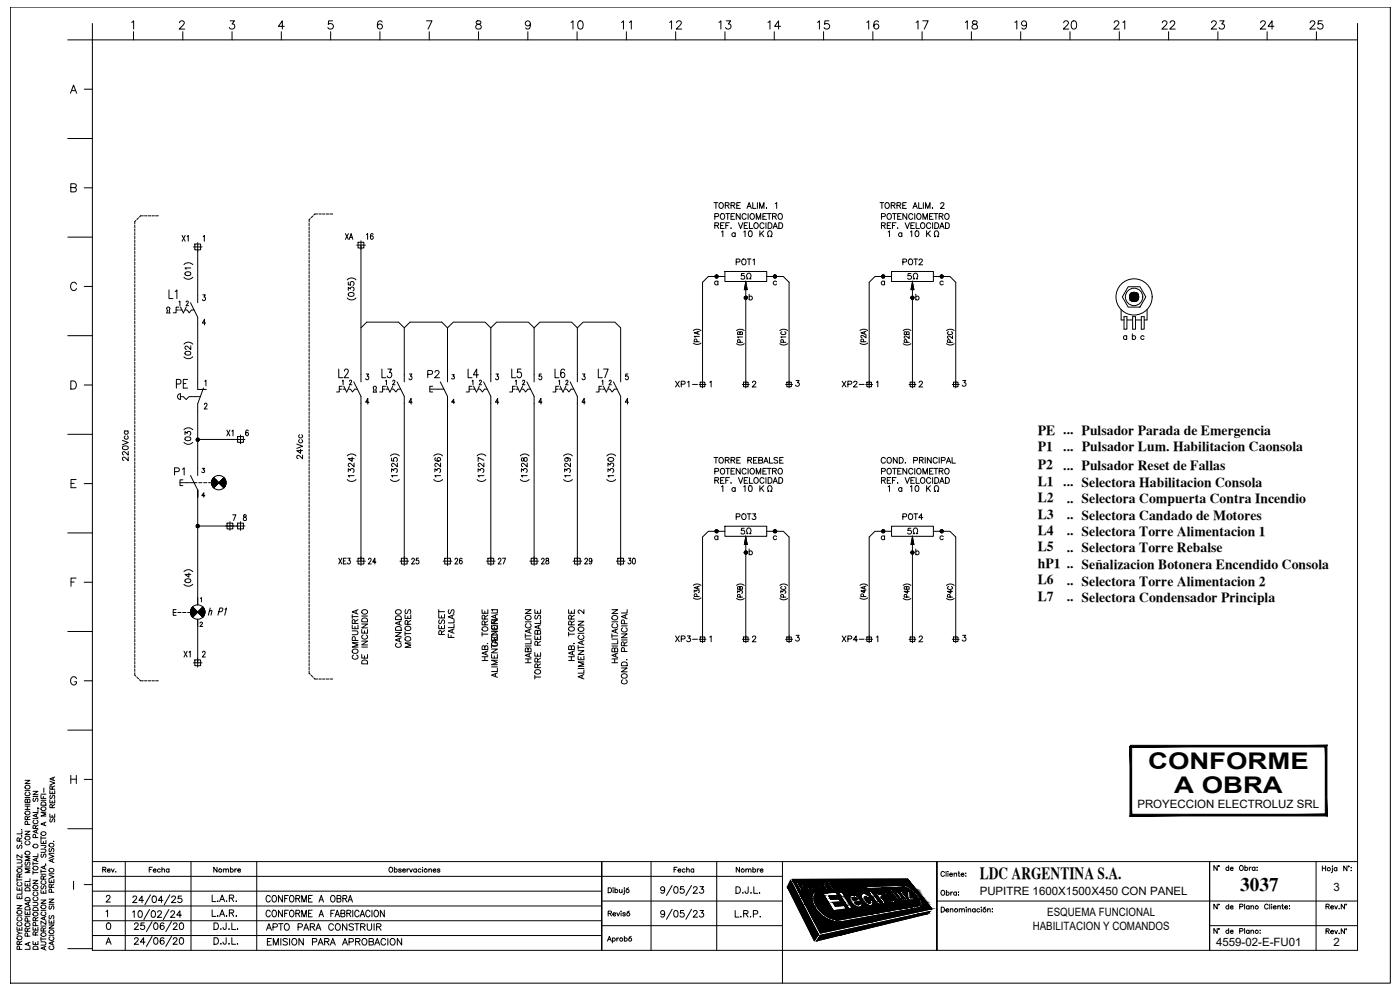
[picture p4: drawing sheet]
<svg xmlns="http://www.w3.org/2000/svg" width="420mm" height="297mm" viewBox="0 0 420 297" stroke-linecap="round" stroke-linejoin="round" font-family="sans-serif">
<defs><g id="words">
<g font-size="6.9">
<text x="344.6" y="230.7">CONFORME</text>
<text x="352.4" y="237.8">A OBRA</text>
</g>
<g font-size="6.2">
<text x="52.2" y="117.8">PE</text>
<text x="105.8" y="114.7" transform="rotate(-90 105.8 114.7)">L2</text>
<text x="113.6" y="114.7">L3</text>
<text x="144.6" y="114.7" transform="rotate(-90 144.6 114.7)">L4</text>
<text x="157.7" y="114.7" transform="rotate(-90 157.7 114.7)">L5</text>
<text x="165.8" y="114.7">L6</text>
<text x="178.5" y="114.7">L7</text>
</g>
<text font-size="5.8" x="372.2" y="267.4">3037</text>
<g font-size="5.7">
<text x="170.4" y="9.9">10</text>
<text x="185.6" y="9.9">11</text>
<text x="200" y="9.9">12</text>
<text x="214.8" y="9.9">13</text>
<text x="229.7" y="9.9">14</text>
<text x="244.5" y="9.9">15</text>
<text x="259.3" y="9.9">16</text>
<text x="274.1" y="9.9">17</text>
<text x="288.9" y="9.9">18</text>
<text x="303.7" y="9.9">19</text>
<text x="318.2" y="9.9">20</text>
<text x="333.4" y="9.9">21</text>
<text x="347.8" y="9.9">22</text>
<text x="362.7" y="9.9">23</text>
<text x="377.5" y="9.9">24</text>
<text x="392.3" y="9.9">25</text>
<text x="49.7" y="90.7">L1</text>
</g>
<g font-size="5.3">
<text x="127.4" y="114.7">P2</text>
<text x="51.5" y="143.6">P1</text>
<text x="79" y="280.5">APTO PARA CONSTRUIR</text>
</g>
<text font-size="5.1" x="294" y="263.6">LDC ARGENTINA S.A.</text>
<g font-size="4.9">
<text x="53.6" y="73.7">X1</text>
<text x="102.7" y="73">XA</text>
<text x="109" y="73">16</text>
<text x="215.5" y="72.3">1 a 10 K</text>
<text x="265.6" y="72.3">1 a 10 K</text>
<text x="220.1" y="80.8">POT1</text>
<text x="270.2" y="80.8">POT2</text>
<text x="201.8" y="117.5">XP1-</text>
<text x="251.9" y="117.5">XP2-</text>
<text x="67" y="131.9">X1</text>
<text x="39.9" y="139.3" transform="rotate(-90 39.9 139.3)">220Vca</text>
<text x="92.1" y="139" transform="rotate(-90 92.1 139)">24Vcc</text>
<text x="220.1" y="157">POT3</text>
<text x="270.2" y="157">POT4</text>
<text x="100.9" y="170.4">XE3</text>
<text x="109.7" y="170.4">24</text>
<text x="122.8" y="170.4">25</text>
<text x="135.5" y="170.4">26</text>
<text x="148.5" y="170.4">27</text>
<text x="161.6" y="170.4">28</text>
<text x="174.6" y="170.4">29</text>
<text x="187.7" y="170.4">30</text>
<text x="134.8" y="191.6" transform="rotate(-90 134.8 191.6)">RESET</text>
<text x="121.7" y="195.4" transform="rotate(-90 121.7 195.4)">CANDADO</text>
<text x="150.6" y="195.1" transform="rotate(-90 150.6 195.1)">GENERAL</text>
<text x="201.8" y="193.7">XP3-</text>
<text x="251.9" y="193.7">XP4-</text>
<text x="54.3" y="198.3">X1</text>
<text x="108.7" y="199" transform="rotate(-90 108.7 199)">COMPUERTA</text>
<text x="163.3" y="205" transform="rotate(-90 163.3 205)">TORRE REBALSE</text>
<text x="79.4" y="284.7">EMISION PARA APROBACION</text>
</g>
<g font-size="4.4">
<text x="213.4" y="140.1">TORRE REBALSE</text>
<text x="263.5" y="140.1">COND. PRINCIPAL</text>
<text x="215.5" y="148.5">1 a 10 K</text>
<text x="265.6" y="148.5">1 a 10 K</text>
<text x="273" y="161.2">Ω</text>
<text x="17.6" y="248" transform="rotate(-90 17.6 248)">SE RESERVA</text>
<text x="43.7" y="262.8">Fecha</text>
<text x="63.1" y="262.8">Nombre</text>
<text x="201.4" y="262.8">Fecha</text>
<text x="220.1" y="262.8">Nombre</text>
</g>
<g font-size="4.1">
<text x="311.5" y="130.4">PE ... Pulsador Parada de Emergencia</text>
<text x="311.5" y="135.4">P1</text>
<text x="319.1" y="135.3">... Pulsador Lum. Habilitacion Caonsola</text>
<text x="311.5" y="140.9">P2</text>
<text x="319.1" y="141">... Pulsador Reset de Fallas</text>
<text x="311.5" y="145.8">L1 ... Selectora Habilitacion Consola</text>
<text x="311.5" y="150.7">L2</text>
<text x="311.5" y="155.6">L3</text>
<text x="320.2" y="150.8">.. Selectora Compuerta Contra Incendio</text>
<text x="320.2" y="155.7">.. Selectora Candado de Motores</text>
<text x="311.5" y="160.5">L4</text>
<text x="320.2" y="160.6">.. Selectora Torre Alimentacion 1</text>
<text x="311.5" y="165.4">L5</text>
<text x="320.2" y="165.6">.. Selectora Torre Rebalse</text>
<text x="311.5" y="170.4">hP1 .. Señalizacion Botonera Encendido Consola</text>
<text x="311.5" y="175.4">L6</text>
<text x="320.2" y="175.5">.. Selectora Torre Alimentacion 2</text>
<text x="311.5" y="180.3">L7</text>
<text x="320.2" y="180.4">.. Selectora Condensador Principla</text>
</g>
<g font-size="4">
<text x="213.4" y="86.8">a</text>
<text x="231.1" y="86.8">c</text>
<text x="263.5" y="86.8">a</text>
<text x="336.2" y="103">a</text>
<text x="341.5" y="103">c</text>
<text x="58.9" y="189.1">2</text>
</g>
<g font-size="3.4">
<text x="341.3" y="242.5">PROYECCION ELECTROLUZ SRL</text>
<text x="294" y="268.6">PUPITRE 1600X1500X450 CON PANEL</text>
<text x="400.2" y="267.4">3</text>
<text x="314.3" y="274.9">ESQUEMA FUNCIONAL</text>
<text x="309.9" y="278.9">HABILITACION Y COMANDOS</text>
<text x="365" y="283.7">4559-02-E-FU01</text>
<text x="400.2" y="284">2</text>
</g>
</g></defs>
<!-- layer: ASHADE -->
<g fill="none" stroke="#000" stroke-width=".3">
<path d="M3.1 2.1h414.2v292.9h-414.2zM7.5 234.1h1.5l-1.5 1h1.5M7.5 239.3h1.5M7.5 237.2h1.5M7.7 235.7a.71 .71 0 0 1 1.1-.1 .71 .71 0 0 1 0 1.1 .71 .71 0 0 1-1.1-.1l-.2-.3zM7.9 237.7a.53 .53 0 0 0-.4 .6 .53 .53 0 0 0 .6 .5 .6 .6 0 0 0 .8-.2 .6 .6 0 0 0-.1-.8l-.2-.1M9.9 237.4h1.5l-1.5 1h1.5M9.9 239h1.5M10.1 239.5l-.2 .3 .2 .7 .4-.2 .3-.7h.5l.1 .5-.2 .4M12.3 238.6v1h1.5M12.3 238.3h1.5M5.1 257.9h1.1l.4 .5-.2 .5h-1.3"/>
<path d="M5.3 253.6l-.2 .3 .2 .7 .3-.1 .6-.9 .4 .3-.2 .7M5.8 252.4l-.1-.9-.5-.1-.1 1h1.5M6.4 253h.1M6.4 250.8h.1M6.4 248.9h.1M6.6 259.3v.8h-1.5M6.6 256.5v.9l-1.5-.9v.9M6.6 249.4v.8h-1.5M6.6 251.4l-.8 .5M7.5 249.4h1.5l-1.5 1h1.5M7.5 242.9h1.5M7.5 241.9h1.5"/>
<path d="M7.5 241.3h1.5M7.6 251.2a.7 .7 0 0 1 .9-.3 .7 .7 0 0 1 .3 1 .72 .72 0 0 1-.9 .1 .72 .72 0 0 1-.3-.8zM7.7 258.6l-.1 .9 .4 .1 .4-.9 .4-.1 .2 .4-.2 .6M7.7 255.5a.71 .71 0 0 1 1.1-.1 .71 .71 0 0 1 0 1.1 .71 .71 0 0 1-1.1-.1l-.2-.3zM7.7 243.5a.71 .71 0 0 1 1.1-.1 .71 .71 0 0 1 0 1 .71 .71 0 0 1-1.1-.1l-.2-.2zM7.9 252.4a.54 .54 0 0 0-.4 .7 .54 .54 0 0 0 .6 .4 .61 .61 0 0 0 .8-.2 .61 .61 0 0 0-.1-.8l-.2-.1M8.2 245.9l-.1-.8-.4-.1-.2 .9h1.5M8.2 240.1l.3-.3h.3l.2 .3v.7h-1.5l.2-1 .4 .1 .1 .9M8.2 241.9v1M8.3 247.4l-.1-.9h-.6l-.1 .9h1.5M9 257h-1.5l1.5 .6-1.5 .6h1.5M9 244.9l-.8 .5"/>
<path d="M9.9 258.6v1M9.9 259.1h1.5M9.9 245.6h1.5M10.3 246.1a.53 .53 0 0 0-.4 .6 .53 .53 0 0 0 .6 .4h.3a.54 .54 0 0 0 .6-.4 .54 .54 0 0 0-.4-.6M10.6 248.6l-.1-.9-.3-.1-.3 .3v.7h1.5M10.7 251.3l-.1-.8-.5-.1-.2 .9h1.5M10.9 244.3v.8M10.9 249.1v.7M10.9 257.6v.7M11.3 242.4l.4 .2M11.4 257.4l-1.5 .5 1.5 .6M11.4 256.2v.8h-1.5"/>
<path d="M11.4 248.9l-1.5 .6 1.5 .5M11.4 244.1l-1.5 .6 1.5 .6M11.4 242.9v.9h-1.5M11.4 247.6l-.8 .5M12.3 254.8h1.1l.4 .4-.2 .5h-1.3M12.3 253.6l1.4 .1v.5l-.4 .1M12.3 252.2v.9h1.5v-.9M12.3 251v1M12.3 251.4h1.5M12.3 240.1h1.5M12.4 240.9a.82 .82 0 0 1 1.4 .2v.5h-1.5zM12.5 256.3l-.2 .3 .2 .6 .4-.1 .3-.8 .5 .1 .1 .5-.2 .3"/>
<path d="M13 252.5v.6M13.3 259.9v.7M13.7 259.3h.1M13.8 259.7l-1.5 .6 1.5 .5M13.8 246.7l-1.5 .5 1.5 .6M13.8 243.7h-1.5l1.5 .6-1.5 .5h1.5M14.7 256.4l1.5 .5-1.5 .6M14.7 256h1.5M14.9 254.6l-.1 .8 .4 .1 .4-.9h.4l.2 .3-.2 .6M15.7 257.9v.7M16 252.4h.1M16.2 257.6l-1.5 .6 1.5 .6"/>
<path d="M5.1 278.2v.9h1.5v-.9M5.1 271.7h1.5l-1.5 1h1.5M5.1 268.7v.9h1.5v-.9M5.1 266.2v.9h1.5v-.9M5.1 279.4l.7 .6M5.1 274.8h1.5M5.1 264h1.5M5.1 263.5v1M5.2 273.4a.7 .7 0 0 1 .9-.2 .7 .7 0 0 1 .3 .9 .72 .72 0 0 1-.9 .1 .72 .72 0 0 1-.3-.8zM5.2 260.9a.7 .7 0 0 1 .9-.3 .7 .7 0 0 1 .3 1 .73 .73 0 0 1-.9 .1 .73 .73 0 0 1-.3-.8zM5.4 276.7a.55 .55 0 0 0-.3 .7 .55 .55 0 0 0 .6 .4h.3a.54 .54 0 0 0 .6-.4 .54 .54 0 0 0-.4-.7M5.4 275.3a.55 .55 0 0 0-.3 .6 .55 .55 0 0 0 .6 .4h.3a.54 .54 0 0 0 .6-.4 .54 .54 0 0 0-.4-.6"/>
<path d="M5.4 264.8a.55 .55 0 0 0-.3 .6 .55 .55 0 0 0 .6 .4h.3a.54 .54 0 0 0 .6-.4 .54 .54 0 0 0-.4-.6M5.8 263.2l-.1-.9-.3-.1-.3 .3v.7h1.5M5.8 266.5v.6M5.8 269.1v.5M5.8 278.5v.6M6.6 280h-.8l-.7 .6M6.6 267.4v.9h-1.5M6.6 262.2l-.8 .5M7.5 273.4v.9h1.5v-.9M7.5 264.9v.9h1.5v-.9M7.5 274.9h1.5M7.5 260.1h1.5"/>
<path d="M7.6 277.2a.7 .7 0 0 1 .9-.3 .7 .7 0 0 1 .3 1 .72 .72 0 0 1-.9 .1 .72 .72 0 0 1-.3-.8zM7.6 272.3a.84 .84 0 0 1 1.4 .2v.5h-1.5zM7.6 269.6a.82 .82 0 0 1 1.4 .2v.5h-1.5zM7.6 266.6a.81 .81 0 0 1 1-.2 .81 .81 0 0 1 .4 .9h-1.5zM8.2 279.4l-.1-.8-.4-.1-.2 .9h1.5M8.2 265.3v.5M8.2 273.8v.5M8.3 276.4l-.1-.8-.5-.1-.2 .9h1.5M8.5 270.8v.7M9 270.6l-1.5 .6 1.5 .5M9 263.6v.9h-1.5M9 260.7h-1.5l1.5 .5-1.5 .6h1.5"/>
<path d="M9 278.4l-.8 .5M9.9 278.2v.9h1.5v-.9M9.9 270.7h1.1l.4 .5-.2 .5h-1.3M9.9 264.1h1.5l-1.5 1h1.5M9.9 267.2h1.5M9.9 261.8h1.5M9.9 261.3v1M10 272.5a.82 .82 0 0 1 1.4 .2v.5h-1.5zM10.3 269.2a.54 .54 0 0 0-.4 .6 .54 .54 0 0 0 .6 .5h.3a.55 .55 0 0 0 .6-.5 .55 .55 0 0 0-.4-.6M10.3 267.7a.54 .54 0 0 0-.4 .6 .54 .54 0 0 0 .6 .5h.3a.55 .55 0 0 0 .6-.5 .55 .55 0 0 0-.4-.6M10.6 276.3l-.1-.9-.3-.1-.3 .3v.7h1.5M10.6 278.5v.6"/>
<path d="M10.7 277.7l-.1-.8-.5-.1-.2 .9h1.5M11.4 279.6l-.8 .5M11.4 275.3l-.8 .5M12.3 270.1h1.5l-1.5 .9h1.5M12.3 267.1v.9h1.5v-.9M12.3 261v.9M12.3 277.9h1.5M12.3 273.1h1.5M12.3 262.3h1.5M12.3 261.5h1.5M12.5 265.8l-.2 .3 .2 .6 .4-.1 .3-.8h.4l.2 .3-.2 .6M12.7 273.6a.54 .54 0 0 0-.4 .7 .54 .54 0 0 0 .6 .4h.3a.55 .55 0 0 0 .6-.4 .55 .55 0 0 0-.4-.7"/>
<path d="M12.7 264.3a.54 .54 0 0 0-.4 .6 .54 .54 0 0 0 .6 .4h.3a.55 .55 0 0 0 .6-.4 .55 .55 0 0 0-.4-.6M13 279.3l-.1-.8-.5-.1-.1 .9h1.5M13 263.8l-.1-.9-.3-.1-.3 .4v.6h1.5M13 267.4v.6M13.3 275.2v.7M13.8 276.4v1l-1.5-1v1M13.8 275l-1.5 .6 1.5 .5M13.8 278.4l-.8 .5M13.8 262.8l-.8 .5M14.7 277.5h1.5l-1.5 1h1.5M14.7 276v1h1.5v-1M14.7 269.8h1.5l-1.5 .9h1.5"/>
<path d="M14.7 263.8v1h1.5v-1M14.7 262.5l1.5 .6-1.5 .5M14.7 271.3h1.5M14.7 262.2h1.5M14.9 274.7l-.2 .3 .1 .6h.4l.4-.8 .4-.1 .2 .3-.2 .7M14.9 271.8l-.2 .4 .2 .6 .4-.1 .5-.9 .4 .4-.2 .6M15.4 266.2l-.1-.8-.5-.1-.1 .9h1.5M15.4 264.2v.6M15.4 276.4v.6M15.5 267.7l-.1-.8-.6-.1-.1 .9h1.5M16.2 265.3l-.8 .5M5.2 281.1a.7 .7 0 0 1 .9-.3 .7 .7 0 0 1 .3 1 .73 .73 0 0 1-.9 .1 .73 .73 0 0 1-.3-.8z"/>
<path d="M5.8 283.4l-.1-.9-.3-.1-.3 .3v.7h1.5M5.9 284.8l-.1-.8-.6-.1-.1 .9h1.5M6.6 282.4l-.8 .5M8.3 280.9l-.1-.8-.5-.1-.2 .9h1.5M8.5 282.9v.7M9 284v.8h-1.5M9 282.7l-1.5 .6 1.5 .6M9.9 282.5v.9h1.5v-.9M10.1 284h1.1l.2 .8h-1.5zM10.6 280.6l-.1-.9-.3-.1-.3 .3v.7h1.5M10.6 282.8v.6M12.3 282.6h1.1l.4 .4-.2 .5-1.3 .1"/>
<path d="M12.3 281.7h1.5M12.3 281.2v1M13.3 284.1v.7M13.8 283.9l-1.5 .6 1.5 .6M14.7 280.6h1.5M15 283.9a.55 .55 0 0 0-.3 .6 .55 .55 0 0 0 .6 .4h.3a.55 .55 0 0 0 .6-.4 .55 .55 0 0 0-.4-.6M15 281.1a.55 .55 0 0 0-.3 .6 .55 .55 0 0 0 .6 .5h.3a.55 .55 0 0 0 .6-.5 .55 .55 0 0 0-.4-.6M15.7 282.7v.7M16.2 282.5l-1.5 .5 1.5 .6M27.7 285.1v-273.1h379.7v273.1M234.8 285.1v9.9"/>
<circle cx="10.6" cy="253.8" r=".69"/>
<circle cx="13" cy="242.7" r=".69"/>
<circle cx="13" cy="250.1" r=".69"/>
<circle cx="15.4" cy="253.6" r=".68"/>
<circle cx="10.6" cy="266.2" r=".68"/>
<circle cx="10.6" cy="274.3" r=".69"/>
<circle cx="10.6" cy="260.5" r=".69"/>
<circle cx="13" cy="272.1" r=".69"/>
<circle cx="15.4" cy="279.6" r=".68"/>
<circle cx="15.4" cy="261.1" r=".68"/>
<circle cx="13" cy="280.4" r=".68"/>
</g>
<!-- layer: Texto-rotulo -->
<g fill="none" stroke="#000" stroke-width=".3">
<path d="M20.3 12h7.4M39.5 6.7l.6-.4v2.4M40.1 9.5v2.5M53.9 6.8l.5-.5 .8 .2a.74 .74 0 0 1-.3 1l-1.1 1.2h1.6M54.9 9.5v2.5M69.1 6.3h1.3l-.8 .9a.82 .82 0 0 1 .7 1.3 .82 .82 0 0 1-1.5-.2M69.6 9.5v2.5M84.4 9.5v2.5M85.3 7.9h-1.7l1.1-1.6v2.4M99.2 9.5v2.5M99.8 6.3h-1.2l-.1 1a.87 .87 0 0 1 1.3 0 .87 .87 0 0 1-.1 1.3 .87 .87 0 0 1-1.3-.3M114 9.5v2.5"/>
<path d="M114.7 6.6a.69 .69 0 0 0-1.1-.2 1.41 1.41 0 0 0 .5 2.3 .76 .76 0 0 0 .7-.8 .76 .76 0 0 0-.8-.7 .76 .76 0 0 0-.7 .7M128 6.3h1.6l-1.1 2.4M128.8 9.5v2.5M143 6.4a.49 .49 0 0 0 .3 .8 .87 .87 0 0 1 .9 .4 .87 .87 0 0 1 0 1l-.8 .1-.5-.2a.91 .91 0 0 1 .1-1 .91 .91 0 0 1 1-.3 .49 .49 0 0 0 .2-.8zM143.6 9.5v2.5M158.4 9.5v2.5M159.2 7.1a.77 .77 0 0 1-1.1 .7 .77 .77 0 0 1-.3-1.2 .77 .77 0 0 1 1.2 0 1.3 1.3 0 0 1-.8 2.1l-.4-.3M173.2 9.5v2.5M188 9.5v2.5M202.8 9.5v2.5M217.6 9.5v2.5M232.4 9.5v2.5"/>
<path d="M247.2 9.5v2.5M262 9.5v2.5M276.7 9.5v2.5M291.5 9.5v2.5M306.3 9.5v2.5M321.1 9.5v2.5M335.9 9.5v2.5M350.7 9.5v2.5M365.5 9.5v2.5M380.3 9.5v2.5M395.1 9.5v2.5M407.4 7v5"/>
<path d="M21.1 28l1-2.5 .9 2.5M21.5 27.2h1.2M25.3 26.8h2.4M20.3 41.6h7.4M21.3 56.3l1.4-.1 .2-.4-.1-.4-.5-.3h-1v2.5h1a.65 .65 0 0 0 .6-.7 .65 .65 0 0 0-.6-.6M25.3 56.4h2.4M20.3 71.1h7.4M23 85.3a.92 .92 0 0 0-1.1-.6 .92 .92 0 0 0-.7 .9 1.02 1.02 0 0 0 .3 1.3 1.02 1.02 0 0 0 1.3-.1l.2-.2M25.3 85.9h2.4M20.3 100.7h7.4M21.3 114.3h.8a1.31 1.31 0 0 1 .8 1.2 1.31 1.31 0 0 1-.8 1.2h-.8zM25.3 115.5h2.4"/>
<path d="M20.3 130.3h7.4M20.3 159.9h7.4M21.3 145h.9M22.8 143.9h-1.5v2.4h1.5M25.3 145.1h2.4M21.3 174.6h.9M22.8 173.4h-1.5v2.5M25.3 174.7h2.4M20.3 189.5h7.4M20.3 219.1h7.4M23 203.6a.91 .91 0 0 0-1.1-.6 .91 .91 0 0 0-.7 1v.6a.89 .89 0 0 0 .9 .9 .89 .89 0 0 0 .9-.9h-.6M25.3 204.3h2.4"/>
<path d="M21.3 232.6v2.5M21.3 233.8h1.6M22.9 232.6v2.5M25.3 233.9h2.4M20.3 248.7h7.4M22.1 264.4v2.5M25.3 265.4h2.4M20.3 284.6h7.4"/>
</g>
<!-- layer: TEXTOS -->
<g fill="none" stroke="#000" stroke-width=".3">
<path d="M27.7 7v5M214.3 60.8h1.1M214.5 65l1-.1 .1-.7-1.1-.1v1.7M214.9 60.8v1.7M215.9 61.1a.75 .75 0 0 1 1.2 .6 .75 .75 0 0 1-1.2 .6zM216.3 64.3a.71 .71 0 0 1 1-.1 .71 .71 0 0 1 .2 .9 .66 .66 0 0 1-.7 .7 .66 .66 0 0 1-.6-.7zM217.7 61.6l1-.1 .1-.4-.4-.3h-.7v1.7M217.8 64.1h1.2M218.2 61.6l.6 .9M218.4 64.1v1.7M219.4 61.6l1-.1 .2-.4-.5-.3h-.7v1.7M219.4 64.9h.6"/>
<path d="M220 61.6l.6 .9M220.5 64.1h-1.1v1.7h1.1M221.1 61.6h.7M222.1 64.1v1.7l-1.1-1.7v1.7M222.2 60.8h-1.1v1.7h1.1M223.9 64.5a.63 .63 0 0 0-.7-.4 .63 .63 0 0 0-.5 .6v.4a.63 .63 0 0 0 .5 .7 .63 .63 0 0 0 .7-.4M224.2 62.5l.6-1.7 .7 1.7M224.4 61.9h.9M224.5 64.1v1.7M225.4 64.2a.81 .81 0 0 1 1 .7 .81 .81 0 0 1-1 .8l-.3-.6zM225.9 60.8v1.7h1M227 65.8v-1.7l.6 1.7 .7-1.7v1.7"/>
<path d="M227.3 60.8v1.7M228 62.5v-1.7l.6 1.7 .7-1.7v1.7M229 64.9h.6M230 62.4h.1M230 64.1h-1v1.7h1M230.3 64.1h1.1M230.8 64.1v1.7M231.8 64.9l1-.1 .2-.4-.4-.3h-.8v1.7M232 68.6l.7-1.8 .6 1.8M232.3 68h.8M232.4 64.9l.6 .9M232.7 61.1l.4-.3v1.7"/>
<path d="M233.7 64.3a.71 .71 0 0 1 .9-.1 .71 .71 0 0 1 .2 .9 .66 .66 0 0 1-.7 .7 .66 .66 0 0 1-.6-.7zM233.7 66.8h.6a.93 .93 0 0 1 .6 .9 .93 .93 0 0 1-.6 .9h-.6zM264.1 60.8h1.1M264.5 65l1-.1 .1-.7-1.1-.1v1.7M264.7 60.8v1.7M265.9 60.9a.81 .81 0 0 1 1 .8 .81 .81 0 0 1-1 .7l-.3-.5zM266.4 64.3a.71 .71 0 0 1 .9-.1 .71 .71 0 0 1 .2 .9 .66 .66 0 0 1-.7 .7 .66 .66 0 0 1-.6-.7zM267.5 61.6l1-.1 .1-.4-.4-.3h-.7v1.7M267.8 64.1h1.2M268.1 61.6l.5 .9M268.4 64.1v1.7M269.2 61.6l1-.1 .2-.4-.5-.3h-.7v1.7"/>
<path d="M269.4 64.9h.7M269.8 61.6l.6 .9M270.5 64.1h-1.1v1.7h1.1M270.9 61.6h.7M272 60.8h-1.1v1.7h1.1M272.1 64.1v1.7l-1.1-1.7v1.7M273.9 64.5a.63 .63 0 0 0-.7-.4 .63 .63 0 0 0-.5 .6v.4a.63 .63 0 0 0 .5 .7 .63 .63 0 0 0 .7-.4M274 62.5l.6-1.7 .7 1.7M274.2 61.9h.9M274.5 64.1v1.7M275.3 64.3a.82 .82 0 0 1 1.2 .5 .82 .82 0 0 1-.9 1l-.5-.7zM275.7 60.8v1.7h1"/>
<path d="M277 65.8v-1.7l.7 1.7 .6-1.7v1.7M277.1 60.8v1.7M277.8 62.5v-1.7l.6 1.7 .7-1.7v1.7M279 64.9h.6M279.8 62.4h.1zM280.1 64.1h-1.1v1.7h1.1M280.3 64.1h1.2M280.9 64.1v1.7M281.9 64.9l1-.1 .1-.4-.4-.3h-.7v1.7M282 68.6l.7-1.8 .6 1.8M282.3 68h.8M282.3 61.2l.3-.4 .7 .3-.2 .6-.9 .8h1.2"/>
<path d="M282.4 64.9l.6 .9M283.7 64.3a.76 .76 0 0 1 1.2 .6 .76 .76 0 0 1-1.2 .7l-.2-.5zM283.8 66.8h.5a.93 .93 0 0 1 .6 .9 .93 .93 0 0 1-.6 .9h-.5zM208.1 99.2a1.83 1.83 0 0 1 2.3 0M209.4 99.6v.6M209.9 99.4l-1.6 .5 1.6 .4M221 99.2a1.84 1.84 0 0 1 2.4 0M222.1 99.8l.3-.3 .4 .3v.5h-1.5l.1-.6h.6l.1 .6M223.4 82.1h-.9v.7a.61 .61 0 0 1 .9 0 .61 .61 0 0 1-.1 .9 .61 .61 0 0 1-.9-.2M224.1 83.6l.4 .1a.89 .89 0 0 1-.4-1.1 .89 .89 0 0 1 1-.6 1.12 1.12 0 0 1-.1 1.7l.4-.1M224.8 89.1a.54 .54 0 0 1 .8-.1 .54 .54 0 0 1 0 .8 .54 .54 0 0 1-.8 0M224.8 88.3v1.7"/>
<path d="M234 99.2a1.84 1.84 0 0 1 2.3 0M234.7 99.5a.45 .45 0 0 0-.4 .6 .45 .45 0 0 0 .6 .3h.4a.45 .45 0 0 0 .5-.3 .45 .45 0 0 0-.3-.6M258.1 99.2a1.83 1.83 0 0 1 2.3 0M259.4 99.6v.6M259.9 99.4l-1.5 .5 1.5 .4M271.1 99.2a1.84 1.84 0 0 1 2.3 0M272.1 99.8l.3-.3 .5 .3v.5h-1.5v-.6h.6l.1 .6M273.4 82.1h-.8l-.1 .7a.61 .61 0 0 1 .9 0 .61 .61 0 0 1-.1 .9 .61 .61 0 0 1-.9-.2M274.1 83.6l.4 .1a.89 .89 0 0 1-.4-1.1 .89 .89 0 0 1 1-.6 1.12 1.12 0 0 1-.1 1.7l.4-.1M274.8 89.1a.54 .54 0 0 1 .9-.1 .54 .54 0 0 1 0 .8 .54 .54 0 0 1-.9 0M274.8 88.3v1.7M283.1 84.6a.56 .56 0 0 0-.8-.1 .56 .56 0 0 0 0 .8 .56 .56 0 0 0 .8-.1"/>
<path d="M284.1 99.2a1.84 1.84 0 0 1 2.3 0M284.7 99.5a.45 .45 0 0 0-.4 .6 .45 .45 0 0 0 .6 .3h.4a.45 .45 0 0 0 .6-.3 .45 .45 0 0 0-.4-.6M208.1 102.9a1.83 1.83 0 0 0 2.3 0M209.1 102.5v-.7h-.6l-.2 .7h1.6M209.9 100.9h-1.6l.3 .3M213 114.7l.4-.3v1.7M221 103.1a1.84 1.84 0 0 0 2.4 0M222.1 102.7v-.7h-.7l-.1 .7h1.5M222.8 101.1h-1.5l.3 .3M225.8 114.8l.4-.4 .6 .3-1.1 1.4h1.2M234 103.1a1.84 1.84 0 0 0 2.3 0M235.1 102.7v-.7h-.7l-.1 .7h1.5"/>
<path d="M235.8 101.1h-1.5l.3 .3M238.9 114.2h.9l-.5 .6a.58 .58 0 0 1 .6 .5 .58 .58 0 0 1-.5 .7 .58 .58 0 0 1-.7-.4M258.1 102.9a1.83 1.83 0 0 0 2.3 0M259.2 102.5l-.1-.7h-.6l-.1 .7h1.5M259.9 100.6v.8l-1.2-.8-.3 .5 .3 .2M263 114.7l.4-.3v1.7M271.1 103.1a1.84 1.84 0 0 0 2.3 0M272.1 102.7v-.7h-.7v.7h1.5M272.9 100.7v.9l-1.2-.8-.3 .5 .3 .2M275.8 114.8l.4-.4h.3l.3 .3-1 1.4h1.1M284.1 103.1a1.84 1.84 0 0 0 2.3 0M285.1 102.7v-.7h-.7l-.1 .7h1.6"/>
<path d="M285.9 100.7v.9l-1.3-.8-.3 .5 .4 .2M288.9 114.2h.9l-.5 .6a.58 .58 0 0 1 .6 .5 .58 .58 0 0 1-.5 .7 .58 .58 0 0 1-.6-.4M339.8 101a.56 .56 0 0 1 .9-.1 .56 .56 0 0 1 0 .8 .56 .56 0 0 1-.9-.1M214.5 144.1l1-.1 .2-.4-.4-.3h-.8v1.7M214.5 141.4l1-.1 .1-.6-1.1-.2v1.7M216.3 140.8l.2-.2a.81 .81 0 0 1 1 .8 .81 .81 0 0 1-1 .8l-.3-.6zM217.3 143.3h-1v1.7M218.4 140.5v1.7M218.9 143.3h-1.1v1.7M220.5 140.5h-1.1v1.7h1.1M221.6 143.3l.7 1.7 .6-1.7M222.1 140.5v1.7l-1.1-1.7v1.7"/>
<path d="M223.4 158.5h-.9v.7a.61 .61 0 0 1 .9 0 .61 .61 0 0 1-.1 .9 .61 .61 0 0 1-.9-.2M223.9 140.9a.63 .63 0 0 0-.7-.4 .63 .63 0 0 0-.5 .7 .71 .71 0 0 0 .2 .9 .71 .71 0 0 0 .9-.1l.1-.2M224.4 143.3h-1v1.7M224.5 140.5v1.7M224.9 143.3v1.7h1M225.4 140.6a.81 .81 0 0 1 1 .8 .81 .81 0 0 1-1 .8l-.3-.6zM226.4 143.5a.75 .75 0 0 1 1.2 .7 .75 .75 0 0 1-1.2 .6l-.2-.5zM227 142.2v-1.7l.6 1.7 .7-1.7v1.7M229.3 143.7a.63 .63 0 0 0-.7-.4 .63 .63 0 0 0-.6 .6 .72 .72 0 0 0 .3 1 .72 .72 0 0 0 .9-.1l.1-.2M229.9 143.3v1.7M230 140.5h-1v1.7h1M230.5 143.3h.6a.93 .93 0 0 1 .6 .9 .93 .93 0 0 1-.6 .8h-.6z"/>
<path d="M230.8 140.5v1.7M231.8 141.3h1l.1-.6-1.1-.2v1.7M232 145l.7-1.7 .6 1.7M232.3 144.4h.8M232.4 141.3l.6 .9M233.7 140.8l.1-.2a.81 .81 0 0 1 1 .8 .81 .81 0 0 1-1 .8l-.3-.6zM233.7 143.3h.6a.93 .93 0 0 1 .6 .9 .93 .93 0 0 1-.6 .8h-.6zM264.5 144.1l1-.1 .2-.4-.4-.3h-.8v1.7M264.5 141.4l1-.1 .1-.6-1.1-.2v1.7M266.4 140.8l.1-.2a.81 .81 0 0 1 1 .8 .81 .81 0 0 1-1 .8l-.3-.6zM267.4 143.3h-1.1v1.7M268.4 140.5v1.7"/>
<path d="M268.9 143.3h-1.1v1.7M270.5 140.5h-1.1v1.7h1.1M271.6 143.3l.7 1.7 .7-1.7M272.1 140.5v1.7l-1.1-1.7v1.7M273.9 140.9a.63 .63 0 0 0-.7-.4 .63 .63 0 0 0-.5 .7 .71 .71 0 0 0 .2 .9 .71 .71 0 0 0 1-.1v-.2M274.4 143.3h-1v1.7M274.5 140.5v1.7M274.9 143.3v1.7h1M275.4 140.6a.81 .81 0 0 1 1 .8 .81 .81 0 0 1-1 .8l-.3-.6zM276.4 143.5a.75 .75 0 0 1 1.2 .7 .75 .75 0 0 1-1.2 .6l-.2-.5zM277 142.2v-1.7l.7 1.7 .6-1.7v1.7M279.3 143.7a.64 .64 0 0 0-.7-.4 .64 .64 0 0 0-.5 .6 .72 .72 0 0 0 .2 1 .72 .72 0 0 0 .9-.1l.1-.2"/>
<path d="M279.9 143.3v1.7M280.1 140.5h-1.1v1.7h1.1M280.5 143.3h.6a.92 .92 0 0 1 .6 .9 .92 .92 0 0 1-.6 .8h-.6zM280.9 140.5v1.7M281.9 141.3h1v-.6l-1-.2v1.7M282 145l.7-1.7 .6 1.7M282.3 144.4h.8M282.4 141.3l.6 .9M283.7 140.8a.76 .76 0 0 1 1.2 .6 .76 .76 0 0 1-1.2 .6l-.2-.4zM283.8 143.3h.5a.93 .93 0 0 1 .6 .9 .93 .93 0 0 1-.6 .8h-.5zM208.1 179.4a1.83 1.83 0 0 0 2.3 0M208.1 175.6a1.76 1.76 0 0 1 2.3 0"/>
<path d="M208.3 177.7v-.6l.6 .3a.45 .45 0 0 1 .7-.4 .45 .45 0 0 1 0 .8M209.1 179v-.7l-.6-.1-.2 .8h1.6M209.4 176.1v.5M209.9 175.9l-1.6 .4 1.6 .5M215.5 161a.55 .55 0 0 0-.9-.1 .55 .55 0 0 0 0 .9 .55 .55 0 0 0 .9-.1M215.5 160.8v1.1M221 179.6a1.84 1.84 0 0 0 2.4 0M221 175.6a1.77 1.77 0 0 1 2.4 0M221.3 177.9v-.6l.6 .3a.44 .44 0 0 1 .7-.4 .44 .44 0 0 1 0 .8M222.1 176.3l.3-.3 .4 .3v.5h-1.5l.1-.7h.6l.1 .7M222.1 179.2l-.1-.8-.6 .1-.1 .7h1.5M224.1 160.1h.4a.83 .83 0 0 1-.5-1.1 .83 .83 0 0 1 1.2-.3l.2 .7-.4 .7h.4"/>
<path d="M224.8 165.6a.54 .54 0 0 1 .8-.1 .54 .54 0 0 1 0 .8 .54 .54 0 0 1-.8-.1M224.8 164.7v1.8M233.1 161a.55 .55 0 0 0-.9-.1 .55 .55 0 0 0 0 .9 .55 .55 0 0 0 .9-.1M234 179.6a1.84 1.84 0 0 0 2.3 0M234 175.6a1.77 1.77 0 0 1 2.3 0M234.3 177.9v-.6l.6 .3a.44 .44 0 0 1 .7-.4 .44 .44 0 0 1-.1 .8M234.7 176a.45 .45 0 0 0-.4 .5 .45 .45 0 0 0 .6 .4h.4a.45 .45 0 0 0 .5-.4 .45 .45 0 0 0-.3-.5M235.1 179.2v-.7l-.6-.1-.2 .8h1.5M258.1 179.4a1.83 1.83 0 0 0 2.3 0M258.1 175.6a1.76 1.76 0 0 1 2.3 0M259.2 179l-.1-.7-.6-.1-.1 .8h1.5M259.4 177v.8l-1-.5h1.5"/>
<path d="M259.4 176.1v.5M259.9 175.9l-1.5 .4 1.5 .5M265.5 161a.55 .55 0 0 0-.8-.1 .55 .55 0 0 0 0 .9 .55 .55 0 0 0 .8-.1M265.5 160.8v1.1M271.1 179.6a1.84 1.84 0 0 0 2.3 0M271.1 175.6a1.77 1.77 0 0 1 2.3 0M272.1 176.3l.3-.3 .5 .3v.5h-1.5v-.7h.6l.1 .7M272.1 179.2l-.1-.8-.6 .1v.7h1.5M272.4 177.1v.9l-1-.6h1.5M274.8 165.6a.54 .54 0 0 1 .9-.1 .54 .54 0 0 1 0 .8 .54 .54 0 0 1-.9-.1M274.8 164.7v1.8M283.1 161a.55 .55 0 0 0-.8-.1 .55 .55 0 0 0 0 .9 .55 .55 0 0 0 .8-.1"/>
<path d="M284.1 179.6a1.84 1.84 0 0 0 2.3 0M284.1 175.6a1.77 1.77 0 0 1 2.3 0M284.7 176a.45 .45 0 0 0-.4 .5 .45 .45 0 0 0 .6 .4h.4a.45 .45 0 0 0 .5-.4 .45 .45 0 0 0-.3-.5M285.1 179.2v-.7l-.6-.1-.2 .8h1.6M285.3 177.1v.9l-1-.6h1.6M144.7 182.9v1.1h1.7M144.7 198.2h1.7M144.7 197h1.7M144.7 190.3h1.7M144.7 189.7v1.1M144.9 188.2a.84 .84 0 0 1 1-.1 .84 .84 0 0 1 .4 .9 .81 .81 0 0 1-1.1 .4 .81 .81 0 0 1-.3-1.2zM145.5 194.1l.3-.4 .4 .1 .2 .3v.8h-1.7l.1-1.1 .6 .1 .1 1"/>
<path d="M145.5 187.5l-.1-1-.4-.2-.3 .4v.8h1.7M145.5 185.7l-.1-1-.4-.1-.3 .4v.7h1.7M145.5 197v1.2M146.4 195.3l-1.7 .7 1.7 .6M147.5 196.4v1h1.8v-1M148.4 196.8v.6M149.3 198.1h-1.8l1.8 .7-1.8 .6h1.8M157.6 182.9h1.8l-1.8 1.2h1.8M157.6 198.8h1.8M157.6 197.7h1.8M157.6 193.8h1.8M157.6 191.8h1.8"/>
<path d="M157.6 190.8h1.8M157.6 190.2v1.2M157.6 186.6h1.8M157.7 185a.82 .82 0 0 1 1.2-.3 .82 .82 0 0 1 .3 1.1 .85 .85 0 0 1-1.1 .2 .85 .85 0 0 1-.4-1zM158.1 187.1a.64 .64 0 0 0-.5 .8 .64 .64 0 0 0 .7 .5 .72 .72 0 0 0 .9-.2 .72 .72 0 0 0 0-1l-.2-.1M158.5 194.8l.3-.4 .4 .1 .2 .3v.8h-1.8l.2-1.1 .6 .1 .1 1M159.4 196l-1.8 .6 1.8 .7M159.4 192.2v1h-1.8M159.4 188.7l-1.8 .7 1.8 .6M170.6 182.9v1.1h1.8v-1.1M170.6 198.2h1.8M170.6 197h1.8"/>
<path d="M170.6 190.3h1.8M170.6 189.7v1.1M170.7 188.4a.86 .86 0 0 1 1.1-.4 .86 .86 0 0 1 .5 1 .86 .86 0 0 1-1.1 .4 .86 .86 0 0 1-.5-1zM171.5 194.1l.3-.4 .4 .1 .2 .3v.8h-1.8l.2-1.1 .6 .1 .1 1M171.5 187.5l-.1-1-.6-.1-.2 1.1h1.8M171.5 185.7l-.1-1h-.6l-.2 1h1.8M171.5 183.4v.6M171.5 197v1.2M171.8 195.6v.8M172.3 193v.2zM172.4 195.3l-1.8 .7 1.8 .6M172.4 186.3l-.9 .6"/>
<path d="M172.4 184.6l-.9 .6M173.5 196.9v1h1.7v-1M173.5 195.2h1.7l-1.7 1.2h1.7M173.5 186.4h1.7l-1.7 1.2h1.7M173.5 194.2h1.7M173.5 193.7v1.1M173.5 190h1.7M173.6 188.5a.87 .87 0 0 1 1.1-.4 .87 .87 0 0 1 .5 1 .87 .87 0 0 1-1.1 .4 .87 .87 0 0 1-.5-1zM173.9 190.6a.63 .63 0 0 0-.4 .7 .63 .63 0 0 0 .7 .5h.4a.63 .63 0 0 0 .6-.5 .63 .63 0 0 0-.4-.7M174.3 197.3v.6M174.7 192.4v.8M175.2 198.6h-1.7l1.7 .7-1.7 .6h1.7"/>
<path d="M175.2 192.2l-1.7 .6 1.7 .7M175.2 182.9v1.2l-1.4-1.1-.3 .7 .4 .3M183.6 182.9h1.8l-1.8 1.2h1.8M183.6 198.8h1.8M183.6 197.7h1.8M183.6 193.8h1.8M183.6 191.8h1.8M183.6 190.8h1.8M183.6 186.6h1.8M183.6 190.2v1.2M183.9 184.8a.8 .8 0 0 1 1.1-.1 .8 .8 0 0 1 .1 1.1 .8 .8 0 0 1-1.1 .2 .8 .8 0 0 1-.1-1.2zM184 187.1a.65 .65 0 0 0-.4 .8 .65 .65 0 0 0 .7 .5 .72 .72 0 0 0 .9-.2 .72 .72 0 0 0-.1-1l-.1-.1"/>
<path d="M184.5 194.8l.3-.4 .4 .1 .2 .3v.8h-1.8l.2-1.1 .6 .1 .1 1M184.5 197.7v1.1M184.8 189v.8M184.8 196.2v.8M185.4 196l-1.8 .6 1.8 .7M185.4 192.2v1h-1.8M185.4 188.7l-1.8 .7 1.8 .6M186.5 190.2h1.7l-1.7 1.2h1.7M186.5 192h1.7M186.5 187.8h1.7M186.7 198.8h1.3l.2 1h-1.7zM186.9 188.4a.63 .63 0 0 0-.4 .7 .63 .63 0 0 0 .7 .5 .72 .72 0 0 0 .9-.2 .72 .72 0 0 0-.1-.9l-.2-.1"/>
<path d="M187.3 193.7l-.1-.9-.6-.1-.1 1h1.7M187.4 195.5l-.1-1-.7-.1-.1 1.1h1.7M187.4 187.1l-.1-1h-.7l-.1 1h1.7M187.6 184.6v.8M188.1 197.9h.1M188.2 184.3l-1.7 .7 1.7 .7M188.2 182.9v1h-1.7M188.2 192.6l-.9 .6M213 191.2l.4-.4v1.8M225.8 191.2l.4-.4 .6 .4-1.1 1.4h1.2M238.9 190.6h.9l-.5 .7a.58 .58 0 0 1 .6 .5 .58 .58 0 0 1-.5 .6 .58 .58 0 0 1-.7-.4M263 191.2l.4-.4v1.8"/>
<path d="M275.8 191.2l.4-.4h.3l.3 .4-1 1.4h1.1M288.9 190.6h.9l-.5 .7a.58 .58 0 0 1 .6 .5 .58 .58 0 0 1-.5 .6 .58 .58 0 0 1-.6-.4M147.5 200.1h1.8M148.7 202.1v.9M149.3 201.9l-1.8 .7 1.8 .6M149.3 200.5v1h-1.8M173.5 200.6h1.7M174.7 202.7v.8M175.2 202.4l-1.7 .7 1.7 .6M175.2 201v1h-1.7M186.5 200.4h1.7l-1.7 1.2h1.7M186.7 202.3a.83 .83 0 0 1 1.3-.1 .83 .83 0 0 1 0 1.2 .83 .83 0 0 1-1.3-.1l-.2-.3z"/>
<path d="M186.9 204a.63 .63 0 0 0-.4 .7 .63 .63 0 0 0 .7 .5h.4a.63 .63 0 0 0 .6-.5 .63 .63 0 0 0-.4-.7M365.3 259.7v1.5l-1-1.5v1.5M368.7 259.7v1.5M372.3 259.8a.67 .67 0 0 1 .8 .7 .67 .67 0 0 1-1 .5l-.1-.7zM373.6 259.7v1.5M396.9 259.8v1.5M397.8 259.8v1.5M399.8 259.9h.1M404.2 259.8v1.5l-.9-1.5v1.5M30.8 260.9l.9-.1v-.4l-.9-.2v1.5M31.3 260.9l.5 .8M31.8 273.5l.5-.4v2"/>
<path d="M31.9 269.1l.4-.4h.4l.3 .3-.2 .7-1 .9h1.3M32.2 261.1h.9a.47 .47 0 0 0-.5-.3 .47 .47 0 0 0-.5 .4 .47 .47 0 0 0 .5 .5l.5-.2M32.2 277a.64 .64 0 0 1 .9 .3l.1 .5a.84 .84 0 0 1-.7 1.1 1.24 1.24 0 0 1-.3-1.9zM33.4 260.7l.4 1 .5-1M34.8 261.6h.1M39.8 273.6l.5-.3v1.9M39.9 269.3l.4-.5 .6 .1 .1 .3-.3 .7-.9 .9h1.3M40.4 277.4l.2-.4 .5-.1 .4 .6-1.2 1.4h1.3M41.7 273.4a.63 .63 0 0 1 .9 .2l.1 .5a.87 .87 0 0 1-.5 1.1h-.2a1.25 1.25 0 0 1-.3-1.8zM43.1 270.2h-1.4l.9-1.4v2M43.3 276.9h-1l-.1 .9a.69 .69 0 0 1 1.1 0 .69 .69 0 0 1-.2 1 .69 .69 0 0 1-1-.3M44.9 272.9l-1.7 3"/>
<path d="M45.2 268.5l-1.7 3M45.6 273.4a.62 .62 0 0 1 1 .2l.1 .5a.9 .9 0 0 1-.6 1.1h-.2a1.26 1.26 0 0 1-.3-1.8zM45.6 276.5l-1.7 3M45.9 268.9l.5-.1a1.06 1.06 0 0 1 .6 1.1 1.06 1.06 0 0 1-.8 .9 1.28 1.28 0 0 1-.3-1.9zM46.4 277a.64 .64 0 0 1 .9 .3l.1 .5a.86 .86 0 0 1-.7 1.1 1.28 1.28 0 0 1-.3-1.9zM47.3 273.7l.2-.3 .6-.1 .4 .5-1.3 1.4h1.3M48.9 270.2h-1.4l1-1.4v2M49.2 277.2l-.1-.2a.66 .66 0 0 0-.9 .3v1.3a.62 .62 0 0 0 .9 .1 .62 .62 0 0 0-.2-1 .62 .62 0 0 0-.8 .5M50.7 272.9l-1.7 3M51 268.5l-1.7 3M51.3 273.7l.2-.3 .5-.1 .4 .5-1.2 1.4h1.3M51.5 276.5l-1.7 3"/>
<path d="M51.5 269.3l.4-.5 .6 .1 .2 .3-.3 .7-.9 .9h1.3M52 277.4l.2-.4 .6-.1 .3 .6-1.2 1.4h1.3M54.1 277a.64 .64 0 0 1 .9 .3l.1 .5a.86 .86 0 0 1-.7 1.1 1.28 1.28 0 0 1-.3-1.9zM54.5 274.6h-1.5l1-1.3v1.9M54.5 268.8h-1l-.1 .9a.7 .7 0 0 1 1.1-.1 .7 .7 0 0 1-.1 1.1 .7 .7 0 0 1-1.1-.3M63.7 273v2h1.1M63.7 268.5v2h1.1M64.2 276.9h.7a1.04 1.04 0 0 1 .7 1 1.04 1.04 0 0 1-.7 1h-.7zM65.3 274.9h.1zM65.3 270.4h.1zM65.9 275l.8-2 .7 2M65.9 270.5l.8-2 .7 2"/>
<path d="M66.2 274.3h.9M66.2 269.9h.9M66.3 278.7v.2zM67.9 276.9l-.1 1.8-.7 .1-.1-.6M67.9 274.9h.2zM68 270.3v.2zM68.7 278.7v.2zM68.8 273.9l1.2-.1 .1-.6-1.3-.2v2M68.8 269.5l1.2-.1 .1-.7-1.3-.2v2M69.5 273.9l.6 1.1M69.5 269.5l.6 1M69.6 276.9v2h1.1"/>
<path d="M70.8 274.9h.2zM70.8 270.4h.2zM71.3 278.7v.2zM81.1 273.6a.65 .65 0 0 0-.8-.5 .65 .65 0 0 0-.5 .8v.4a.65 .65 0 0 0 .5 .8 .65 .65 0 0 0 .8-.5M81.1 269.1a.65 .65 0 0 0-.8-.4 .65 .65 0 0 0-.5 .7v.5a.65 .65 0 0 0 .5 .7 .65 .65 0 0 0 .8-.4M82 273.2a.92 .92 0 0 1 1 .5 .92 .92 0 0 1-.2 1.1l-.2 .2a.92 .92 0 0 1-1-.5 .92 .92 0 0 1 .2-1.1zM82 268.8a.98 .98 0 0 1 1.1 .7 .98 .98 0 0 1-.6 1.1 1.05 1.05 0 0 1-.9-.7 1.05 1.05 0 0 1 .4-1.1zM84.8 273.1v2l-1.2-2v2M84.8 268.7v1.9l-1.2-1.9v1.9M85.4 274.1h.7M85.4 269.6h.7M86.5 273.1h-1.1v2"/>
<path d="M86.5 268.7h-1.1v1.9M87.2 273.2a.92 .92 0 0 1 1.1 .5 .92 .92 0 0 1-.2 1.1l-.2 .2a.92 .92 0 0 1-1.1-.5 .92 .92 0 0 1 .2-1.1zM87.2 268.8a.98 .98 0 0 1 1.1 .7 .98 .98 0 0 1-.6 1.1 1.05 1.05 0 0 1-.9-.7 1.05 1.05 0 0 1 .4-1.1zM88.8 274.1l1-.2 .1-.6-1.1-.2v2M88.8 269.6l1-.1 .1-.6-1.1-.2v1.9M89.4 274.1l.6 1M89.4 269.6l.6 1M90.6 275.1v-2l.6 2 .7-2v2M90.6 270.6v-1.9l.6 1.9 .7-1.9v1.9M92.6 274.1h.7M92.6 269.6h.7M93.7 273.1h-1.1v2"/>
<path d="M93.7 268.7h-1.1v1.9h1.1M95.7 275.1l.7-2 .7 2M95.7 270.6l.7-1.9 .7 1.9M96 270h.8M99.3 274.1h.7M99.5 268.8a.98 .98 0 0 1 1.1 .7 .98 .98 0 0 1-.5 1.1 1.05 1.05 0 0 1-.9-.7 1.05 1.05 0 0 1 .3-1.1zM100.4 273.1h-1.1v2M100.6 275.1l.6-2 .7 2M101.2 269.6l1-.1v-.6l-1-.2v1.9l1-.1 .1-.5-.4-.4M102.3 274.1l1-.2 .1-.6-1.1-.2v2l1.1-.2 .1-.5-.4-.3M102.9 269.6l1-.1 .1-.6-1.1-.2v1.9M103.5 269.6l.6 1"/>
<path d="M104.1 274.1l1-.2 .1-.6-1.1-.2v2M104.4 270.6l.7-1.9 .7 1.9M104.7 274.1l.6 1M104.7 270h.8M105.9 273.1v2M107.7 273.6a.65 .65 0 0 0-.7-.5 .65 .65 0 0 0-.5 .8v.4a.65 .65 0 0 0 .5 .8 .65 .65 0 0 0 .7-.5M108.1 275.1l.7-2 .6 2M111 273.6a.65 .65 0 0 0-.7-.5 .65 .65 0 0 0-.5 .8v.4a.65 .65 0 0 0 .5 .8 .65 .65 0 0 0 .7-.5M111.6 273.1v2M112.6 273.2a.92 .92 0 0 1 1 .5 .92 .92 0 0 1-.2 1.1l-.2 .2a.92 .92 0 0 1-1-.5 .92 .92 0 0 1 .2-1.1zM115.3 273.1v2l-1.1-2v2M117 260.3a.67 .67 0 0 1 .9 .7 .67 .67 0 0 1-1 .5l-.2-.7z"/>
<path d="M118.4 260.9a.47 .47 0 0 1 .7-.1 .47 .47 0 0 1 0 .7 .47 .47 0 0 1-.7 0M118.4 260.2v1.5M120.4 260.9l-.3-.2-.5 .2 .7 .4v.3l-.7-.1M120.8 261.1h.9a.48 .48 0 0 0-.7-.3 .48 .48 0 0 0-.2 .7 .48 .48 0 0 0 .7 .1l.2-.1M122.2 260.7v1M122.7 260.7l-.5 .4M122.9 260.7l.5 1 .4-1M125 260.9a.47 .47 0 0 0-.7-.1 .47 .47 0 0 0 0 .7 .47 .47 0 0 0 .7 0M125 260.7v1M126.3 260.9a.47 .47 0 0 0-.7-.1 .47 .47 0 0 0 0 .7 .47 .47 0 0 0 .7 0M126.7 260.3h.1M126.8 260.8v.9"/>
<path d="M128.7 261l.4-.3 .3 .1 .1 .9M128.7 260.7v1M130 261.1h.8a.48 .48 0 0 0-.6-.3 .48 .48 0 0 0-.2 .7 .48 .48 0 0 0 .7 .1l.1-.1M132 260.9l-.3-.2-.4 .2 .7 .4v.3l-.7-.1M182.5 274.1l.9-.1 .1-.5-1-.1v1.4M182.5 266.4h.5a.8 .8 0 0 1 .5 .7 .8 .8 0 0 1-.5 .8h-.5zM183 274.1l.5 .7M183.9 274.3h.9a.47 .47 0 0 0-.7-.3 .47 .47 0 0 0-.2 .6 .47 .47 0 0 0 .7 .2l.2-.2M183.9 266.4h.1M184 266.9v1M184.6 267.1a.47 .47 0 0 1 .7-.1 .47 .47 0 0 1 0 .7 .47 .47 0 0 1-.7-.1M184.6 266.4v1.5"/>
<path d="M185.1 273.8l.4 1 .5-1M185.9 266.9l.1 .9 .3 .1 .4-.3M186.3 273.4h.1M186.4 273.9v.9M186.7 266.9v1M187.3 266.4h.1M187.4 266.9v1.2l-.4 .2M187.7 274.1l-.7-.2v.3l.7 .4-.3 .2-.5-.2M188.7 266.4l-.7 .2M188.9 273.4l-.7 .2M199.5 266.7a.61 .61 0 0 1-.8 .5 .61 .61 0 0 1-.3-.9 .61 .61 0 0 1 1 0l.1 .4a.96 .96 0 0 1-.8 1.3l-.4-.3M199.5 273.9a.61 .61 0 0 1-.9 .5 .61 .61 0 0 1-.2-1 .61 .61 0 0 1 1 .1l.1 .4a.95 .95 0 0 1-.8 1.3l-.4-.3"/>
<path d="M201.7 265.7l-1.7 3M201.7 272.8l-1.7 3M202.5 266.1a.62 .62 0 0 1 .9 .3l.1 .5a.85 .85 0 0 1-.7 1.1 1.24 1.24 0 0 1-.3-1.9zM202.5 273.3a.62 .62 0 0 1 .9 .3l.1 .4a.85 .85 0 0 1-.7 1.2 1.24 1.24 0 0 1-.3-1.9zM205.2 266h-.9l-.1 .9a.69 .69 0 0 1 1 0 .69 .69 0 0 1-.1 1 .69 .69 0 0 1-1-.3M205.2 273.2h-.9l-.1 .8a.69 .69 0 0 1 1 0 .69 .69 0 0 1-.1 1.1 .69 .69 0 0 1-1-.3M207.5 265.7l-1.7 3M207.5 272.8l-1.7 3M208.1 266.5l.4-.5h.4l.3 .4-.2 .7-1 .9h1.3M208.1 273.7l.4-.5h.4l.3 .4-.2 .6-1 1h1.3M210.1 266h1l-.6 .8a.66 .66 0 0 1 .5 1.1 .66 .66 0 0 1-1.1-.3M210.1 273.2h1l-.6 .7a.66 .66 0 0 1 .5 1.1 .66 .66 0 0 1-1.1-.2"/>
<path d="M220.6 273.2v2h1.2M220.9 266.1h.6a1.05 1.05 0 0 1 .7 1 1.05 1.05 0 0 1-.7 .9h-.6zM222.3 275v.2zM222.9 267.9v.1zM223.2 274.1h1.1l.1-.7-1.2-.2v2M223.8 274.1l.7 1.1M224.5 266.1v1.8l-.7 .1-.2-.6M225.1 275.1h.2zM225.4 267.9v.1zM226.1 274.2l1.1-.1 .2-.2-.1-.5-1.2-.2v2M226.2 266.1v1.9h1.2M227.9 267.9v.1z"/>
<path d="M228.2 275v.2zM282.5 272.2h.5a.79 .79 0 0 1 .5 .7 .79 .79 0 0 1-.5 .7h-.5zM283.4 261.8a.54 .54 0 0 0-.6-.3 .54 .54 0 0 0-.4 .5v.4a.55 .55 0 0 0 .4 .5 .55 .55 0 0 0 .6-.3M283.9 273.1h.8a.47 .47 0 0 0-.6-.3 .47 .47 0 0 0-.2 .7 .47 .47 0 0 0 .7 .1l.1-.2M283.9 261.5v1.4M284 267.9a.47 .47 0 0 1 .7-.1 .47 .47 0 0 1 0 .7 .47 .47 0 0 1-.7-.1M284 267.1v1.5M284.4 261.5h.1M284.5 262v.9M285 262.4h.8a.47 .47 0 0 0-.5-.4 .47 .47 0 0 0-.4 .5 .47 .47 0 0 0 .4 .4l.5-.2M285.2 272.9l.4-.2h.3l.1 .9M285.2 272.7v.9"/>
<path d="M285.3 267.6v1M285.9 267.6l-.3 .1-.3 .4M286.3 262.2l.4-.2h.3l.1 .9M286.3 262v.9M287 267.9a.47 .47 0 0 0-.7-.1 .47 .47 0 0 0 0 .7 .47 .47 0 0 0 .7-.1M287 267.6v1M287.5 262h.5M287.7 267.6h.1M287.7 268.5h.1M287.7 261.5v1.2l.4 .2M287.9 272.9l.3-.2h.4v.9M287.9 272.7v.9"/>
<path d="M288.4 262.4h.9a.47 .47 0 0 0-.5-.4 .47 .47 0 0 0-.5 .5 .47 .47 0 0 0 .5 .4l.5-.2M288.6 272.9l.4-.2h.4v.9M289.9 262h.1M289.9 262.8h.1M289.9 272.2h.1M290 272.7v.9M290.6 272.9l.3-.2h.4v.9M290.6 272.7v.9M292.7 272.9a.47 .47 0 0 0-.7-.1 .47 .47 0 0 0 0 .7 .47 .47 0 0 0 .7-.1M292.7 272.7v.9M294 272.9a.47 .47 0 0 0-.7-.1 .47 .47 0 0 0 0 .7 .47 .47 0 0 0 .7-.1M294.4 272.2h.1"/>
<path d="M294.5 272.7v.9M295.8 272.2l-.7 .2M296.4 272.9l.4-.2h.3l.1 .9M296.4 272.7v.9M297.8 272.7h.1M297.8 273.5h.1M365.3 271.3v1.4l-1-1.4v1.4M365.3 278.6v1.5l-1-1.5v1.5M368.7 272a.47 .47 0 0 0-.7-.1 .47 .47 0 0 0 0 .7 .47 .47 0 0 0 .7-.1M368.7 279.3a.47 .47 0 0 0-.7-.1 .47 .47 0 0 0 0 .7 .47 .47 0 0 0 .7 0M368.7 260.4a.47 .47 0 0 0-.7-.1 .47 .47 0 0 0 0 .7 .47 .47 0 0 0 .7 0M368.7 271.3v1.4"/>
<path d="M368.7 278.6v1.5M369.2 272.2h.9a.47 .47 0 0 0-.5-.4 .47 .47 0 0 0-.5 .5 .47 .47 0 0 0 .5 .4l.5-.2M369.2 279.5h.9a.47 .47 0 0 0-.5-.4 .47 .47 0 0 0-.5 .5 .47 .47 0 0 0 .5 .5l.5-.2M369.2 260.6h.9a.45 .45 0 0 0-.7-.4 .45 .45 0 0 0-.1 .8l.3 .2 .5-.2M372 272h.9l.1-.6-1-.1v1.4M372 279.4l.9-.1 .1-.6-1-.1v1.5M373.5 271.3v1.4M373.5 278.6v1.5M373.6 260.4a.47 .47 0 0 1 .7-.1 .47 .47 0 0 1 0 .7 .47 .47 0 0 1-.7 0M374.9 272a.47 .47 0 0 0-.7-.1 .47 .47 0 0 0 0 .7 .47 .47 0 0 0 .7-.1M374.9 279.3a.47 .47 0 0 0-.7-.1 .47 .47 0 0 0 0 .7 .47 .47 0 0 0 .7 0M374.9 271.8v.9"/>
<path d="M374.9 279.1v1M374.9 260.2v1M375.4 272l.4-.2h.3l.1 .9M375.4 279.4l.4-.3 .3 .1 .1 .9M375.4 271.8v.9M375.4 279.1v1M375.5 260.2l-.6 .4M376.6 260.4a.47 .47 0 0 0-.7-.1 .47 .47 0 0 0 0 .7 .47 .47 0 0 0 .7 0M376.6 260.2v1M377.3 260.2h.1M377.3 261h.1M378.2 279.9h.1"/>
<path d="M378.2 279.1h.1M380.6 271.6a.55 .55 0 0 0-.6-.3 .55 .55 0 0 0-.5 .5v.4a.55 .55 0 0 0 .5 .5 .55 .55 0 0 0 .6-.3M381.1 271.3v1.4M381.6 271.3h.1M381.6 271.8v.9M382.1 272.2h.9a.47 .47 0 0 0-.5-.4 .47 .47 0 0 0-.5 .5 .47 .47 0 0 0 .5 .4l.5-.2M383.5 272l.3-.2h.4v.9M383.5 271.8v.9M384.7 271.8h.4M384.9 271.3v1.2l.3 .2M385.6 272.2h.8a.47 .47 0 0 0-.5-.4 .47 .47 0 0 0-.4 .5 .47 .47 0 0 0 .4 .4l.5-.2M387 271.8h.1"/>
<path d="M387 272.6h.1M396.9 260.5h.9M398 272l.8-.1 .1-.5-.9-.1v1.4M398 279.4l.8-.1 .1-.5-.9-.1v1.4M398.4 272l.5 .7M398.4 279.4l.5 .7M399.4 272.2h.8a.47 .47 0 0 0-.6-.3 .47 .47 0 0 0-.3 .7 .47 .47 0 0 0 .8 .1l.1-.2M399.4 279.6h.8a.48 .48 0 0 0-.7-.3 .48 .48 0 0 0-.2 .7 .48 .48 0 0 0 .8 .1l.1-.2M399.9 260.4v1.1l-.4 .3M400.6 271.8l.4 .9 .4-.9M400.6 279.2l.4 .9 .4-.9M401.2 260.5a.47 .47 0 0 0-.7-.1 .47 .47 0 0 0 0 .7 .47 .47 0 0 0 .7 0"/>
<path d="M401.2 260.3v1M401.9 272.6h.1M401.9 280h.1M403.5 271.3v1.4l-1-1.4v1.4M403.5 278.7v1.4l-1-1.4v1.4M405.5 260.3h.1M405.5 261.1h.1M31.8 283.3l.8-1.9 .7 1.9M32.1 282.7h1M40.4 281.8l.3-.4h.4l.4 .3-.3 .7-.9 .9h1.3M43.6 282.7h-1.5l1-1.3v1.9M45.6 281l-1.7 3"/>
<path d="M46.4 281.4h.4a1.06 1.06 0 0 1 .6 1 1.06 1.06 0 0 1-.7 .9 1.28 1.28 0 0 1-.3-1.9zM49.2 281.6l-.6-.2a1.06 1.06 0 0 0-.6 1 1.06 1.06 0 0 0 .7 .9 .61 .61 0 0 0 .6-.6 .61 .61 0 0 0-.6-.6 .61 .61 0 0 0-.6 .6M51.5 281l-1.7 3M52 281.8l.4-.4h.6l.1 .3-.2 .7-1 .9h1.3M54.1 281.4h.3a1.01 1.01 0 0 1 .7 .9 1.01 1.01 0 0 1-.7 1 1.28 1.28 0 0 1-.3-1.9zM64.2 281.4h.7a1.04 1.04 0 0 1 .7 .9 1.04 1.04 0 0 1-.7 1h-.7zM66.2 283.2h.2zM67.9 281.4l-.1 1.7-.5 .2-.3-.6M68.6 283.2h.2zM69.6 281.4v1.9h1.1M71.2 283.2h.2zM182.3 282.4l.6-1.5 .6 1.5"/>
<path d="M182.5 281.9h.7M183.8 281.6a.47 .47 0 0 1 .7 0 .47 .47 0 0 1 0 .7 .47 .47 0 0 1-.7-.1M183.8 281.4v1.5M185.1 281.4v1M185.7 281.4l-.4 .1-.2 .3M187.4 281.6a.47 .47 0 0 1 .7 0 .47 .47 0 0 1 0 .7 .47 .47 0 0 1-.7-.1M187.4 280.9v1.5M189.4 280.9l-.6 .3"/>
<circle cx="365.8" cy="259.8" r=".14"/>
<circle cx="404.7" cy="259.9" r=".14"/>
<circle cx="127.8" cy="261.2" r=".49"/>
<circle cx="188.3" cy="267.3" r=".49"/>
<circle cx="188.6" cy="274.3" r=".49"/>
<circle cx="283" cy="267.8" r=".68"/>
<circle cx="286.9" cy="273.1" r=".49"/>
<circle cx="295.5" cy="273.1" r=".49"/>
<circle cx="365.8" cy="278.7" r=".14"/>
<circle cx="365.8" cy="271.4" r=".14"/>
<circle cx="377.2" cy="272.2" r=".49"/>
<circle cx="377.2" cy="279.6" r=".49"/>
<circle cx="398.8" cy="260.8" r=".49"/>
<circle cx="404" cy="271.4" r=".14"/>
<circle cx="404" cy="278.8" r=".14"/>
<circle cx="186.4" cy="281.9" r=".48"/>
<circle cx="189.1" cy="281.9" r=".49"/>
</g>
<!-- layer: 0 -->
<g fill="none" stroke="#000" stroke-width=".3">
<path d="M336.5 92.9v3.1h.8M337.3 95h.9v3.8h-.9zM338.2 96h1.7M338.6 86h3.5l1.8 3.1-1.8 3h-3.5l-1.8-3zM339.9 95h.9v3.8h-.9zM340.8 96h1.7M342.5 95h.9v3.8h-.9zM344.3 92.9v3.1h-.9M222.8 115.4h2.1M223.1 114.7h1.4v1.3h-1.4zM223.8 114.3v2.1M235.8 115.4h2"/>
<path d="M236.1 114.7h1.4v1.3h-1.4zM236.8 114.3v2.1M272.8 115.4h2.1M273.2 114.7h1.3v1.3h-1.3zM273.8 114.3v2.1M285.8 115.4h2.1M286.2 114.7h1.3v1.3h-1.3zM286.8 114.3v2.1M59.3 185.8v13.1M222.8 191.8h2.1M223.1 191.1h1.4v1.4h-1.4zM223.8 190.8v2"/>
<path d="M235.8 191.8h2M236.1 191.1h1.4v1.4h-1.4zM236.8 190.8v2M272.8 191.8h2.1M273.2 191.1h1.3v1.4h-1.3zM273.8 190.8v2M285.8 191.8h2.1M286.2 191.1h1.3v1.4h-1.3zM286.8 190.8v2M27.7 258.5h379.7M37.6 258.5v26.6M57.3 258.5v26.6"/>
<path d="M77 258.5v26.6M195.4 258.5v26.6M215.1 258.5v26.6M234.8 258.5v26.6M395 258.5v26.6M27.7 262.9h207.1M27.7 276.3h152.9M27.7 271.8h152.9M27.7 267.4h152.9M180.6 270.3h54.2M180.6 277.7h54.2M237.3 264.1l8.3 16.3-1.2 1.9-8.1-16.1z"/>
<path d="M237.8 263.9l34.6-.2 7.3 9-33.5 7.3zM238.9 264.7h1.4a.84 .84 0 0 1 .8 .5 .84 .84 0 0 1-.2 1h-.7l.6 1h-.6zM239.6 265.1h.7l.3 .6-.6 .1zM242.7 265.8l.3-.3-.3-.4-.7-.1 .4 .8h.4M243.3 266.3l-.7-.2 .6 1.1h-.5l-1.4-2.5h1.4l.5 .2 .3 .5v.5l1 1.2h-.6l-.5-.8M244.2 264.6a1.87 1.87 0 0 1 1.9 2.4 1.87 1.87 0 0 1-1.9-2.4zM244.6 265a1.68 1.68 0 0 1 1.2 1.7 1.68 1.68 0 0 1-1.2-1.7zM246 264.6h.5l.9 .8-.2-.8h.6l.1 1.2 .6 1.1h-.5l-.5-.9zM247 268l3.9-.3 .6 1-2.7 .2 .6 .9 2.3-.1 .6 .9-2.3 .2 .7 1.2 2.6-.3 .7 1-3.9 .5zM248.2 264.5h1.4l.3 .4-.9 .1 .4 .5h.7l.2 .3-.7 .1 .4 .5h.8l.2 .5h-1.3zM250.7 264.5h.5l.8 .7h-.3l-.5-.3a1.48 1.48 0 0 0 1 1.5v-.4l.3-.1v.9a2.1 2.1 0 0 1-1.8-2.3zM251.3 276h.1"/>
<path d="M251.6 267.7l1.1-.1 3.1 4.9-1.1 .1zM253.8 264.9l-.7-.5h-.5a2.07 2.07 0 0 0 1.8 2.4l.2-.5-.2-.4h-.4l.1 .5a1.49 1.49 0 0 1-1-1.6l.5 .4M253.8 265l.1 .1-.3 .1M254 264.5h.5l1.4 2.1h-.5zM255.6 264.4a1.73 1.73 0 0 1 1.7 2.2 1.73 1.73 0 0 1-1.7-2.2zM255.9 264.7a1.7 1.7 0 0 1 1.1 1.5 1.7 1.7 0 0 1-1.1-1.5zM256.5 270.7l1 .7h.2l.2-.4 .8-.1a1.12 1.12 0 0 1-.5 1.3 1.12 1.12 0 0 1-1.3-.2 2.71 2.71 0 0 1-1.8-3.1 2.2 2.2 0 0 1 3.2 1l.3 .5-2.1 .3M257.1 264.5l.3-.1 1.3 1.1-.7-1 .3-.1 1.4 2h-.4l-1.2-1 .7 1.1h-.3zM257.2 269.9l-.8-.7-.4 .4 .1 .5 1.1-.2M261.4 269.3l-1.2-1a1.05 1.05 0 0 0-1.4-.1 1.05 1.05 0 0 0-.3 1.3 2.93 2.93 0 0 0 3.1 2.1 1.16 1.16 0 0 0 .2-1.6l-.9 .1 .2 .8a1.56 1.56 0 0 1-1.4-1.8l.8 .4 1-.1M263 270.8l.5 .4 .8 .1M264.1 270.6l-.5-.2-1.2-1.7h.5l-.5-.6h-.4l-.6-.8-.9 .1 .7 .8-.4 .1 .4 .5h.4l1.5 2.1"/>
<path d="M264.1 270.6l.6 .7h-.5M264.4 267.9h-.3l-.2 .4-.2-.3h-.9l2.2 3.2 .9-.2-1.3-1.7v-.4h.4M264.4 267.9l.6 .9M265 268.9h.1M265.6 267.8a2.47 2.47 0 0 1 2.8 2.9 2.47 2.47 0 0 1-2.8-2.9zM266.1 268.3a1.65 1.65 0 0 1 1.8 1.8l-.5 .2-.8-.6-.6-.8zM266.8 266.7l.7-.1 2.8 3.9-.6 .1zM268.2 270.9h.8l.3 .4h-.7l1 .4 .5 .6-.1 .4-.7-.1-.4-.5 .3-.1 .3 .3 .1-.2-.9-.3zM268.7 267.6l.7-.1 1.4 1.9 .4 .3 .2-.3-1.4-1.9 .7-.1 2 2.8-.7 .1-.2-.4v.3a.87 .87 0 0 1-1.5-.4zM268.7 270.8h.1M270.2 272.3l.5 .2-.3 .1zM271 267.4l1.6-.1 .5 .6 .1 1.5 .9-.1 .5 .6-1.6 .2-.5-.7-.1-1.4h-1z"/>
<path d="M271 270.9l.2 .2M271 270.9l-.6-.1 .5 .6h.3v-.3M271.3 266.2h.4M271.4 266.2l-11.3 .4-.2-.5 11.5-.5a7.7 7.7 0 0 1 5.3 5.6l-.2 .7-.7 .4-22.9 4.2a8.4 8.4 0 0 1-9.2-6.9v-.7l.6-1.2 .5 .2a4.3 4.3 0 0 0 1.1 5.1 7.6 7.6 0 0 0 6.6 2.9l23.4-4.3M271.4 271.6l.1 .1M271.4 271.6l-.2 .1 .5 .7h-.3l-1.2-1.7a.78 .78 0 0 1 .9-.1 .78 .78 0 0 1 .4 .8l.3 .1 .6 .8h-.4l-.4-.6M271.7 266.2a7.2 7.2 0 0 1 4.4 5.2l-.2 .2M271.8 270.4l.4-.1 1.1 1.5 .5-.1 .2 .3-.8 .1zM272.2 271.9h.3l.3 .3h-.3zM273.9 271.7l.5 .2-.3 .1zM281.2 270.3h126.1M362.9 277.7h44.4"/>
<path d="M27.7 285.1h379.7M27.7 280.7h152.9M180.6 285.1v-26.6v26.6M246.2 280.7l32.9-7.2-.8 .7-33.2 8.1zM281.2 285.1v-26.6v26.6M363 285.1v-26.6v26.6"/>
<circle cx="340.3" cy="89.1" r="5.4"/>
<circle cx="340.3" cy="89.1" r="2.61"/>
<circle cx="340.3" cy="89.1" r="1.37"/>
</g>
<g fill="#000" stroke="#000" stroke-width=".3">
<path d="M340.1 90.4h.6zM340.2 87.7h.3zM237.3 264.1l1 2.1h-2zM244.4 276.6h17.3l-15.5 3.4zM249.3 269.8h.3zM250 266.4h.8zM251.1 265.1h.4zM254.3 266.8h12.6zM256.3 269.2h.2zM256.8 266.2h.2zM257.5 271.4h.2zM260.8 270.9l.2 .1z"/>
<path d="M260.8 270.9h.3zM261.4 268.8h.2zM262 268.1h.3zM264 270.6h.2zM266.5 268.3h.1zM266.6 269.7h.1zM266.7 269.8h.2zM266.7 268.4h.1zM266.8 268.4h.2zM267 268.5h.2zM267 270.1h.2zM267.1 268.6h.2z"/>
<path d="M267.2 270.1h.2zM267.4 270.2h.1zM267.3 268.8h.2zM267.5 270.2h.2zM269.8 270.6h.5zM270.1 272.3h.3zM270.4 270.8h.6zM270.7 270.8h.3zM271.1 269.7h.2zM271.1 269.7h.3zM270.9 271.4h.2zM271.2 266.2h.3z"/>
<path d="M271.3 271.7h.2zM272 268h.4zM237.8 263.9h34.7zM272.1 271.9h.4zM273.3 271.7h.5zM273.2 269.3h.9zM275.9 274.2l3.2-.7-.8 .7zM243.6 280.7h1.8l-1 1.6zM246.2 280.7h5.6l-6.5 1.6z"/>
<path d="M340.1 90.4h.4zM340.2 90.4h.3z"/>
<path d="M340.2 87.7l.5 .1zM340.1 87.8h.6z"/>
<path d="M340.1 87.8h.7zM339.9 87.8h.9z"/>
<path d="M339.9 87.8h1zM339.8 87.8h1.1z"/>
<path d="M339.9 90.4h.9zM339.9 90.4h.8z"/>
<path d="M339.8 87.8l1.2 .1zM339.7 87.9h1.3z"/>
<path d="M339.8 90.3h1.1zM339.8 90.3l1 .1z"/>
<path d="M339.7 87.9l1.4 .1zM339.6 88h1.5z"/>
<path d="M339.7 90.3h1.3zM339.7 90.3h1.2z"/>
<path d="M339.6 88l1.6 .1zM339.5 88.1h1.7z"/>
<path d="M339.6 90.2h1.5zM339.6 90.2l1.4 .1z"/>
<path d="M339.5 88.1h1.8zM339.5 88.1h1.8z"/>
<path d="M339.5 90.1h1.7zM339.5 90.1l1.6 .1z"/>
<path d="M339.4 88.1l2 .2zM339.4 88.1l2 .2z"/>
<path d="M339.4 90h1.9zM339.4 90l1.8 .1z"/>
<path d="M339.3 88.3l2.2 .1zM339.3 88.3l2.2 .1z"/>
<path d="M339.3 89.9h2.1zM339.3 89.9l2 .1z"/>
<path d="M339.2 88.4l2.4 .1zM339.2 88.4l2.4 .1z"/>
<path d="M339.2 89.8h2.3zM339.2 89.8l2.2 .1z"/>
<path d="M339.2 88.5l2.4 .1zM339.2 88.5l2.4 .1z"/>
<path d="M339.2 89.7h2.4zM339.2 89.7l2.3 .1z"/>
<path d="M339.1 88.6l2.6 .1zM339.1 88.6l2.6 .1z"/>
<path d="M339.1 89.6h2.5zM339.1 89.6l2.5 .1z"/>
<path d="M339 88.7l2.7 .1zM339 88.7l2.7 .1z"/>
<path d="M339 89.5h2.7zM339 89.5l2.6 .1z"/>
<path d="M339 88.8l2.7 .1zM339 88.8l2.7 .1z"/>
<path d="M339 88.9l2.7 .2zM339 88.9l2.7 .2z"/>
<path d="M339 89.2l2.7 .2zM339 89.2l2.7 .2z"/>
<path d="M339 89.4h2.7zM339 89.4l2.7 .1z"/>
<path d="M339 89.1h2.7zM339 89.1l2.7 .1z"/>
<path d="M339.4 223.6v.5l58.8-.5zM339.4 224.1l58.8-.5-.5 .5zM398.2 223.6l-.5 .5 .5 20.7zM397.7 224.1l.5 20.7-.5-.5zM339.1 244.8h59.1l-.5-.5zM339.6 244.3h58.1l-58.6 .5zM339.1 223.9v20.9l.5-.5zM339.1 223.9h.5v20.4z"/>
<path d="M236.3 266.2l9.3 14.2-7.3-14.2zM236.3 266.2l9.3 14.2h-2.1z"/>
<path d="M238.2 264.7l2 2.5-1.3-2.5zM238.2 264.7l2 2.5h-.7z"/>
<path d="M239.6 265.1h.6zM239.6 265.1h.6z"/>
<path d="M239.6 265.1h.7zM239.6 265.1h.7z"/>
<path d="M239.7 265.1l.6 .1zM239.7 265.1l.6 .1z"/>
<path d="M239.7 265.2h.7zM239.7 265.2h.7z"/>
<path d="M239.7 265.2l.7 .1zM239.7 265.2l.7 .1z"/>
<path d="M239.8 265.3l.7 .1zM239.8 265.3l.7 .1z"/>
<path d="M239.8 265.4h.7zM239.8 265.4h.7z"/>
<path d="M240 265.8h.5zM240 265.8h.4z"/>
<path d="M239.8 265.4l.7 .1zM239.8 265.4l.7 .1z"/>
<path d="M240 265.8h.5zM240 265.8h.5z"/>
<path d="M239.9 265.5h.6zM239.9 265.5h.6z"/>
<path d="M239.9 265.5l.7 .1zM239.9 265.5l.7 .1z"/>
<path d="M239.9 265.6l.7 .1zM239.9 265.6l.7 .1z"/>
<path d="M239.9 265.7h.7zM239.9 265.7h.7z"/>
<path d="M240 265.7h.6zM240 265.7l.5 .1z"/>
<path d="M238.2 264.7h3.1zM238.2 264.7h3.1z"/>
<path d="M240.3 264.7l1 .1zM240.3 264.7l1 .1z"/>
<path d="M240.3 264.8h1zM240.3 264.8h1z"/>
<path d="M240.4 264.8h.9zM240.4 264.8h.9z"/>
<path d="M240.5 264.8l.9 .1zM240.5 264.8l.9 .1z"/>
<path d="M240.6 264.9h.8zM240.6 264.9h.8z"/>
<path d="M240.7 264.9l.8 .1zM240.7 264.9l.8 .1z"/>
<path d="M240.9 265l.6 .1zM240.9 265l.6 .1z"/>
<path d="M241 265.1l.6 .2zM241 265.1l.6 .2z"/>
<path d="M241.1 265.3l.6 .1zM241.1 265.3l.6 .1z"/>
<path d="M241.1 265.4l.6 .1zM241.1 265.4l.6 .1z"/>
<path d="M241.2 265.5l.6 .1zM241.2 265.5l.6 .1z"/>
<path d="M241.2 265.6l.7 .1zM241.2 265.6l.7 .1z"/>
<path d="M241.2 265.7l.7 .1zM241.2 265.7l.7 .1z"/>
<path d="M241.2 265.8l.8 .2zM241.2 265.8l.8 .2z"/>
<path d="M241.2 266l.9 .1zM241.2 266l.9 .1z"/>
<path d="M241.1 266.1l1 .1zM241 266.2h1.1z"/>
<path d="M241 266.2h1.1zM240.9 266.2h1.2z"/>
<path d="M240.2 266.2l2.5 1-.6-1zM240.2 266.2l2.5 1h-1.9z"/>
<path d="M238.2 264.7h4.3zM238.2 264.7h3.1z"/>
<path d="M242 265h.6zM242 265h.6z"/>
<path d="M242 265l.6 .1zM242 265l.6 .1z"/>
<path d="M242 265.1h.7zM242 265.1h.7z"/>
<path d="M242 265.1h.7zM242 265.1h.7z"/>
<path d="M238.2 264.7h4.5zM238.2 264.7h4.3z"/>
<path d="M242 265.1l.8 .1zM242 265.1l.8 .1z"/>
<path d="M242.1 265.2h.7zM242.1 265.2h.7z"/>
<path d="M242.4 265.8h.4zM242.4 265.8h.4z"/>
<path d="M242.4 265.8h.4zM242.4 265.8h.4z"/>
<path d="M242.1 265.2l.9 .2-.2-.2zM242.1 265.2l.9 .2h-.8z"/>
<path d="M242.4 265.7h.5zM242.4 265.7l.4 .1z"/>
<path d="M242.4 265.7h.5zM242.4 265.7h.5z"/>
<path d="M242.4 265.7h.5zM242.4 265.7h.5z"/>
<path d="M242.2 265.4l.8 .1zM242.2 265.4l.8 .1z"/>
<path d="M242.3 265.6h.7zM242.3 265.6l.6 .1z"/>
<path d="M242.2 265.5h.8zM242.2 265.5h.8z"/>
<path d="M242.3 265.5h.7zM242.3 265.5h.7z"/>
<path d="M242.3 265.5l.7 .1zM242.3 265.5l.7 .1z"/>
<path d="M242.3 265.6h.7zM242.3 265.6h.7z"/>
<path d="M242.6 266.1h.5zM242.6 266.1h.5z"/>
<path d="M242.6 266.1h.6zM242.6 266.1h.6z"/>
<path d="M242.6 266.1l.6 .1zM242.6 266.1l.6 .1z"/>
<path d="M242.7 266.2h.6zM242.7 266.2h.6z"/>
<path d="M242.7 266.2l.7 .1zM242.7 266.2l.7 .1z"/>
<path d="M242.7 266.3l1.2 .8-.5-.8zM242.7 266.3l1.2 .8h-.7z"/>
<path d="M240.8 269.6l3 .7-.1-.7zM240.8 269.6l3 .7h-2.7z"/>
<path d="M240.4 268.9l3.3 .7v-.7zM240.4 268.9l3.3 .7h-2.9z"/>
<path d="M241.1 270.3l2.8 .5-.1-.5zM241.1 270.3l2.8 .5h-2.5z"/>
<path d="M240.2 268.4l3.5 .5 .2-.5zM240.2 268.4l3.5 .5h-3.3z"/>
<path d="M241.4 270.8l2.7 .5-.2-.5zM241.4 270.8l2.7 .5h-2.4z"/>
<path d="M243.2 267.1h.7zM243.2 267.1h.7z"/>
<path d="M243.2 265l.9 .1zM243.2 265l.9 .1z"/>
<path d="M243.3 265.1h.8zM243.3 265.1h.8z"/>
<path d="M243.3 265.1l.8 .1zM243.3 265.1l.8 .1z"/>
<path d="M243.4 265.2l.7 .1zM243.4 265.2l.7 .1z"/>
<path d="M243.1 264.9h1zM243.1 264.9h1z"/>
<path d="M243.1 264.9h1zM243.1 264.9l1 .1z"/>
<path d="M243.4 265.3h.7zM243.4 265.3h.7z"/>
<path d="M243.4 265.3l.7 .1zM243.4 265.3l.7 .1z"/>
<path d="M241.7 271.3l2.7 .6-.3-.6zM241.7 271.3l2.7 .6h-2.4z"/>
<path d="M242.8 264.7l1.3 .1zM242.8 264.7l1.3 .1z"/>
<path d="M243 264.8h1.1zM243 264.8l1.1 .1z"/>
<path d="M243.5 265.4l.7 .1zM243.5 265.4l.7 .1z"/>
<path d="M242.7 264.7h1.5zM242.7 264.7h1.5z"/>
<path d="M242.8 264.7h1.4zM242.8 264.7h1.3z"/>
<path d="M243.5 265.5h.7zM243.5 265.5h.7z"/>
<path d="M243.5 265.5l.7 .2zM243.5 265.5l.7 .2z"/>
<path d="M242.7 264.7h1.5zM242.7 264.7h1.5z"/>
<path d="M243.5 265.7l.7 .1zM243.5 265.7l.7 .1z"/>
<path d="M238.1 264.6h6.1zM238.1 264.6l6.1 .1z"/>
<path d="M243.5 265.8h.8zM243.5 265.8h.8z"/>
<path d="M243.5 265.8l.8 .1zM243.5 265.8l.8 .1z"/>
<path d="M239.7 267.7l4.2 .7 .4-.7zM239.7 267.7l4.2 .7h-3.7z"/>
<path d="M243.5 265.9l.9 .1zM243.5 265.9l.9 .1z"/>
<path d="M238.1 264.5h6.3zM238.1 264.5l6.1 .1z"/>
<path d="M243.6 266h.8zM243.6 266h.8z"/>
<path d="M243.6 266l.9 .1zM243.6 266l.9 .1z"/>
<path d="M242 271.9l2.7 .5-.3-.5zM242 271.9l2.7 .5h-2.5z"/>
<path d="M243.8 266.1l.7 .1zM243.8 266.1l.7 .1z"/>
<path d="M244.5 267.1h1.2zM244.5 267.1h1.2z"/>
<path d="M238.1 264.5h6.4zM238.1 264.5h6.3z"/>
<path d="M243.9 266.2l.7 .1zM243.9 266.2l.7 .1z"/>
<path d="M243.9 266.3l.8 .2zM243.9 266.3l.8 .2z"/>
<path d="M242.2 272.4l2.8 .5-.3-.5zM242.2 272.4l2.8 .5h-2.5z"/>
<path d="M244.1 266.5l.8 .2-.2-.2zM244.1 266.5l.8 .2h-.7z"/>
<path d="M244.6 265l.3 .1zM244.6 265l.3 .1z"/>
<path d="M244.6 265.1h.3zM244.6 265.1h.3z"/>
<path d="M244.6 265.1h.4zM244.6 265.1h.4z"/>
<path d="M244.2 266.7l.9 .1zM244.2 266.7l.9 .1z"/>
<path d="M244.6 265.1l.4 .1zM244.6 265.1l.4 .1z"/>
<path d="M244.6 265.2h.5zM244.6 265.2h.5z"/>
<path d="M242.5 272.9l2.9 .5-.4-.5zM242.5 272.9l2.9 .5h-2.7z"/>
<path d="M244.6 265.2l.5 .1zM244.6 265.2l.5 .1z"/>
<path d="M244.6 265.3l.6 .1zM244.6 265.3l.6 .1z"/>
<path d="M244.3 266.8l1.1 .2zM244.3 266.8l1.1 .2z"/>
<path d="M244.6 265.4h.7zM244.6 265.4h.7z"/>
<path d="M244.6 265.4l.7 .1zM244.6 265.4l.7 .1z"/>
<path d="M244.6 265.5h.8zM244.6 265.5h.8z"/>
<path d="M244.4 267h1.2zM244.4 267h1.2z"/>
<path d="M244.6 265.5l.8 .1zM244.6 265.5l.8 .1z"/>
<path d="M242.7 273.4l3.1 .4-.4-.4zM242.7 273.4l3.1 .4h-2.8z"/>
<path d="M244.7 265.6l.8 .1zM244.7 265.6l.8 .1z"/>
<path d="M244.7 265.7l.9 .1zM244.7 265.7l.9 .1z"/>
<path d="M244.8 265.8l.8 .1zM244.8 265.8l.8 .1z"/>
<path d="M244.4 267l1.3 .1zM244.4 267l1.3 .1z"/>
<path d="M244.8 265.9l.9 .1zM244.8 265.9l.9 .1z"/>
<path d="M244.9 266h.8zM244.9 266h.8z"/>
<path d="M244.9 266l.8 .1zM244.9 266l.8 .1z"/>
<path d="M245 266.1l.8 .1zM245 266.1l.8 .1z"/>
<path d="M245 266.2l.8 .1zM245 266.2l.8 .1z"/>
<path d="M245.6 266.7h.2zM245.6 266.7h.2z"/>
<path d="M245.1 266.3h.7zM245.1 266.3h.7z"/>
<path d="M245.1 266.3l.7 .1zM245.1 266.3l.7 .1z"/>
<path d="M245.6 266.7h.2zM245.6 266.7h.2z"/>
<path d="M245.2 266.4l.7 .1zM245.2 266.4l.7 .1z"/>
<path d="M245.5 266.7h.3zM245.5 266.7h.3z"/>
<path d="M243 273.8l3.3 .5-.5-.5zM243 273.8l3.3 .5h-3.1z"/>
<path d="M245.3 266.5h.6zM245.3 266.5h.6z"/>
<path d="M245.3 266.5l.6 .1zM245.3 266.5l.6 .1z"/>
<path d="M245.4 266.6h.5zM245.4 266.6h.5z"/>
<path d="M245.4 266.6h.5zM245.4 266.6l.4 .1z"/>
<path d="M245 264.6l1.1 .1zM245 264.6l1.1 .1z"/>
<path d="M245.1 264.7l1.1 .2zM245.1 264.7l1.1 .2z"/>
<path d="M245.3 264.9l1.1 .2-.2-.2zM245.3 264.9l1.1 .2h-.8z"/>
<path d="M243.2 274.3l3.5 .4-.4-.4zM243.2 274.3l3.5 .4h-3.3z"/>
<path d="M244.9 264.6h1.5zM244.9 264.6h1.1z"/>
<path d="M245.6 265.1l1.1 .2-.3-.2zM245.6 265.1l1.1 .2h-1z"/>
<path d="M244.9 264.6h1.6zM244.9 264.6h1.5z"/>
<path d="M245.7 265.3l1.2 .2-.2-.2zM245.7 265.3l1.2 .2h-1z"/>
<path d="M243.4 274.7l3.8 .4-.5-.4zM243.4 274.7l3.8 .4h-3.6z"/>
<path d="M245.9 265.5l1.3 .3-.3-.3zM245.9 265.5l1.3 .3h-1.1z"/>
<path d="M244.8 268l2.6 .7-.4-.7zM244.8 268l2.6 .7h-3z"/>
<path d="M246.1 265.8l1.3 .2-.2-.2zM246.1 265.8l1.3 .2h-1.2z"/>
<path d="M244.8 264.6h2.4zM244.8 264.6h2.4z"/>
<path d="M246.5 264.6l.9 .8-.2-.8zM246.5 264.6l.9 .8z"/>
<path d="M243.6 275.1l4.3 .4-.7-.4zM243.6 275.1l4.3 .4h-4.1z"/>
<path d="M244.4 268.7l3.1 .3-.1-.3zM244.4 268.7l3.1 .3h-3.2z"/>
<path d="M246.2 266h1.3zM246.2 266h1.3z"/>
<path d="M246.2 266l1.4 .2-.1-.2zM246.2 266l1.4 .2h-1.3z"/>
<path d="M244.3 269l3.6 .6-.4-.6zM244.3 269l3.6 .6h-3.6z"/>
<path d="M246.3 266.2l1.4 .3-.1-.3zM246.3 266.2l1.4 .3h-1.4z"/>
<path d="M244.8 264.6h2.8zM244.8 264.6h2.4z"/>
<path d="M246.3 266.5l1.5 .2-.1-.2zM246.3 266.5l1.5 .2h-1.5z"/>
<path d="M247.8 264.6h.4zM247.8 264.6h.4z"/>
<path d="M244.8 264.6h3zM244.8 264.6h2.8z"/>
<path d="M246.3 266.7l1.6 .1-.1-.1zM246.3 266.7l1.6 .1h-1.6z"/>
<path d="M243.8 275.5l4.7 .4-.6-.4zM243.8 275.5l4.7 .4h-4.5z"/>
<path d="M244.3 269.6l4 .6-.4-.6zM244.3 269.6l4 .6h-4z"/>
<path d="M246.3 266.8l1.7 .1zM246.3 266.8l1.7 .1z"/>
<path d="M246.2 266.9h1.8zM246.2 266.9h1.8z"/>
<path d="M244.7 264.5h3.5zM244.7 264.5h3.5z"/>
<path d="M244.7 264.5l3.5 .1zM244.7 264.5l3.5 .1z"/>
<path d="M247.8 264.6l1.2 1.2-.8-1.2zM247.8 264.6l1.2 1.2h-1.1z"/>
<path d="M244.3 270.2l4.3 .4-.3-.4zM244.3 270.2l4.3 .4h-4.1z"/>
<path d="M244.8 267.9h3.7zM244.8 267.9l2.2 .1z"/>
<path d="M244 275.9l5.3 .2-.8-.2zM244 275.9l5.3 .2h-5.1z"/>
<path d="M244.5 270.6l4.3 .5-.2-.5zM244.5 270.6l4.3 .5h-4.2z"/>
<path d="M244.6 271.1l4.5 .5-.3-.5zM244.6 271.1l4.5 .5h-4.2z"/>
<path d="M244.5 264.5h4.4zM244.5 264.5h3.7z"/>
<path d="M247.9 265.8l1.8 1.1-.7-1.1zM247.9 265.8l1.8 1.1h-1.2z"/>
<path d="M244.9 271.6l4.5 .5-.3-.5zM244.9 271.6l4.5 .5h-4.2z"/>
<path d="M244.2 276.1l6 .3-.9-.3zM244.2 276.1l6 .3h-5.9z"/>
<path d="M245.2 272.1l4.5 .5-.3-.5zM245.2 272.1l4.5 .5h-4.2z"/>
<path d="M238.1 264.5h11.4zM238.1 264.5h11.5z"/>
<path d="M238.1 264.5h11.4zM238.1 264.5h10.8z"/>
<path d="M249.6 264.5h1.1zM249.6 264.5h1.1z"/>
<path d="M245.5 272.6l4.5 .4-.3-.4zM245.5 272.6l4.5 .4h-4.1z"/>
<path d="M248.5 266.9h1.2zM248.5 266.9h1.2z"/>
<path d="M249.4 265.5h.6zM249.4 265.5h.7z"/>
<path d="M249.4 265.5h.6zM249.4 265.5h.4zM249.4 265.5h.4z"/>
<path d="M250 266.4h.8zM250 266.4h.8z"/>
<path d="M245.9 273l4.2 .2-.1-.2zM245.9 273l4.2 .2h-4z"/>
<path d="M250.1 265.5h.7zM250.1 265.5h.7z"/>
<path d="M244.6 267.8h5.5zM244.6 267.8l3.9 .1z"/>
<path d="M250 266.4h.2zM250 266.4h.2z"/>
<path d="M244.3 276.4l6.4 .2zM244.3 276.4l6.4 .2z"/>
<path d="M249.7 264.7l.9 .2v-.2zM249.7 264.7l.9 .2z"/>
<path d="M249.8 264.9h.8zM249.8 264.9h.8z"/>
<path d="M249.9 264.9l.7 .1zM249 265h1.6z"/>
<path d="M249 265l1.6 .1zM249 265l1.6 .1z"/>
<path d="M249.6 264.6h1zM249.6 264.6l1 .1z"/>
<path d="M249.1 265.1l1.6 .2-.1-.2zM249.1 265.1l1.6 .2h-1.4z"/>
<path d="M249.6 264.5h1.1zM249.6 264.5l1 .1z"/>
<path d="M238.1 264.5h12.6zM238.1 264.5h12.6z"/>
<path d="M249.3 265.3l1.5 .2zM249.3 265.3l1.5 .2z"/>
<path d="M250.5 271.7l.2 .3zM250.5 271.7h2.8l-2.6 .3z"/>
<path d="M244.4 276.6h6.7zM244.4 276.6h6.7z"/>
<path d="M250.1 265.5h.7zM250.1 265.5h.7z"/>
<path d="M238 264.4h12.8zM238 264.4h13z"/>
<path d="M238 264.4h12.8zM238 264.4l12.7 .1z"/>
<path d="M250.1 265.5l.9 .3-.2-.3zM250.1 265.5l.9 .3h-.7z"/>
<path d="M250.8 266.4h.7zM250.8 266.4h.7z"/>
<path d="M244.5 267.7h6.4zM244.5 267.7l5.6 .1z"/>
<path d="M250.3 265.8h.7zM250.3 265.8h.7z"/>
<path d="M250.3 265.8l.7 .1zM249.6 265.9h1.4z"/>
<path d="M249.6 265.9l1.5 .1zM249.6 265.9l1.5 .1z"/>
<path d="M251.1 265h.3zM251.1 265h.3z"/>
<path d="M249.7 266l1.6 .2-.2-.2zM249.7 266l1.6 .2h-1.4z"/>
<path d="M251.1 264.9h.2zM251.1 264.9h.2z"/>
<path d="M249.9 266.2l1.6 .2-.2-.2zM249.9 266.2l1.6 .2h-1.5z"/>
<path d="M250.8 276h.5zM250.8 276h1z"/>
<path d="M251.1 264.9h.3zM251.1 264.9h.3z"/>
<path d="M251.1 264.9l.3 .1zM251.1 264.9l.3 .1z"/>
<path d="M251.1 265l.4 .1zM251.1 265l.4 .1zM251.1 265.1h.4z"/>
<path d="M250.8 266.4h.7zM250.8 266.4h.7z"/>
<path d="M250.8 266.4l.9 .2zM250.8 266.4l.9 .2h-.8z"/>
<path d="M251.1 265.1l.6 .1zM251.1 265.1l.6 .1z"/>
<path d="M244.3 267.7h7.3zM244.3 267.7h7.3z"/>
<path d="M250.9 267.7l.7 .1zM250.9 267.7l.7 .1z"/>
<path d="M250.9 267.8l1.3 .9-.6-.9zM250.9 267.8l1.3 .9h-.7z"/>
<path d="M251.1 265.2h.6zM251.1 265.2h.6z"/>
<path d="M250.9 266.6l1 .1zM250.9 266.6l1 .1z"/>
<path d="M249.3 269.7h2.4zM249.3 269.7l.3 .1z"/>
<path d="M251 266.7l1.1 .1zM251 266.7l1.1 .1z"/>
<path d="M244.3 267.7h7.7zM244.3 267.7h7.3z"/>
<path d="M239.7 267.6h12.3zM239.7 267.6l12.3 .1z"/>
<path d="M251 266.8h1.3zM251 266.8h1.3z"/>
<path d="M251.6 266l.6 .1zM251.6 266l.6 .1z"/>
<path d="M251.7 266.1h.5zM251.7 266.1h.5z"/>
<path d="M251.7 266.1l.5 .1zM251.7 266.1l.5 .1z"/>
<path d="M251.8 266.2h.4zM251.8 266.2h.4z"/>
<path d="M251.5 268.7l.8 .2-.1-.2zM248.8 268.9l2.7-.2 .8 .2z"/>
<path d="M251.8 266.2l.4 .1zM251.8 266.2l.4 .1z"/>
<path d="M251.9 266.3h.3zM251.9 266.3h.3z"/>
<path d="M251.9 266.3l.3 .1zM251.9 266.3l.3 .1z"/>
<path d="M252 266.4h.2zM252 266.4h.2z"/>
<path d="M252 266.4h.2zM252 266.4h.2z"/>
<path d="M251 266.8l1.3 .1zM251 266.8l1.3 .1z"/>
<path d="M248.8 268.9l4 .8-.5-.8zM248.8 268.9l4 .8h-3.5z"/>
<path d="M251.6 265.9h.8zM251.6 265.9l.6 .1z"/>
<path d="M251.6 265.9h.9zM251.6 265.9h.9z"/>
<path d="M251.6 265.9h.9zM251.6 265.9h.8z"/>
<path d="M250.6 275.9h1.9zM250.6 275.9l1.2 .1z"/>
<path d="M251.5 264.7l1 .1zM251.5 264.7l1 .1z"/>
<path d="M251.7 264.8h.8zM251.7 264.8h.8z"/>
<path d="M251.8 264.8l.7 .2zM251.8 264.8l.7 .2z"/>
<path d="M251.5 264.7h1zM251.5 264.7h1z"/>
<path d="M251.3 264.5h1.2zM251.3 264.5l1.2 .2z"/>
<path d="M251.9 265l.6 .1zM251.9 265l.6 .1z"/>
<path d="M251.9 265.1h.7zM251.9 265.1h.7z"/>
<path d="M251.3 264.5h1.3zM251.3 264.5h1.2z"/>
<path d="M252 265.1l.6 .1zM252 265.1l.6 .1z"/>
<path d="M252 265.2h.6zM251.7 265.2h.9z"/>
<path d="M251.1 265.2l1.5 .1zM251.1 265.2l1.5 .1z"/>
<path d="M251.1 264.4h1.5zM251.1 264.4h1.5z"/>
<path d="M251.1 264.4h1.5zM251.1 264.4l1.5 .1z"/>
<path d="M251.2 265.3h1.4zM251.2 265.3h1.4z"/>
<path d="M251.2 265.3l1.5 .2zM251.2 265.3l1.5 .2z"/>
<path d="M251 264.4h1.7zM251 264.4h1.7z"/>
<path d="M251 264.4h1.7zM251 264.4h1.6z"/>
<path d="M238 264.4h14.7zM238 264.4h14.9z"/>
<path d="M238 264.4h14.7zM238 264.4h14.7z"/>
<path d="M251.3 265.5h1.4zM251.3 265.5h1.4z"/>
<path d="M251.3 265.5l1.5 .1zM251.3 265.5l1.5 .1z"/>
<path d="M239.7 267.6h13zM239.7 267.6h12.3z"/>
<path d="M250.4 275.9h2.4zM250.4 275.9h2.1z"/>
<path d="M251.4 265.6l1.5 .1zM251.4 265.6l1.5 .1z"/>
<path d="M251.7 269.7l1.7 .9-.6-.9zM251.7 269.7l1.7 .9h-1.1z"/>
<path d="M238 264.4h14.9zM238 264.4h14.9z"/>
<path d="M252.9 264.4h2.8zM252.9 264.4h2.8z"/>
<path d="M251.4 265.7l1.5 .1zM251.4 265.7l1.5 .1z"/>
<path d="M251.5 265.8l1.5 .1zM251.5 265.8l1.5 .1z"/>
<path d="M253 264.9h.2zM253 264.9h.2z"/>
<path d="M252.5 265.9h.5zM252.5 265.9h.5z"/>
<path d="M252.5 265.9h.5zM252.5 265.9h.5z"/>
<path d="M252.5 265.9h.5zM252.5 265.9h.5z"/>
<path d="M253 268h6.2zM253 268h6.2z"/>
<path d="M252.5 265.9l.5 .1zM252.5 265.9l.5 .1z"/>
<path d="M252.5 266h.5zM252.5 266h.5z"/>
<path d="M253 265.2h.6zM253 265.2h.6z"/>
<path d="M252.6 266h.4zM252.6 266h.4z"/>
<path d="M252.6 266h.4zM252.6 266h.4z"/>
<path d="M252.6 266h.4zM252.6 266h.4z"/>
<path d="M252.6 266l.6 .2zM252.6 266l.6 .2h-.6z"/>
<path d="M253 264.8l.2 .1zM253 264.8l.2 .1z"/>
<path d="M252.6 266.2h.6zM252.6 266.2h.6z"/>
<path d="M253 264.9l.3 .1zM253 264.9l.3 .1z"/>
<path d="M252.6 266.2l.8 .2zM252.6 266.2l.8 .2h-.7z"/>
<path d="M253.3 268.5h2.5zM253.3 268.5h2.5z"/>
<path d="M253 265h.3zM253 265h.3z"/>
<path d="M253 265l.4 .1zM253 265l.4 .1z"/>
<path d="M252.7 266.4h.7zM252.7 266.4h.7z"/>
<path d="M253 265.1h.4zM253 265.1h.4z"/>
<path d="M253 265.1l.6 .1zM253 265.1l.6 .1z"/>
<path d="M252.7 266.4l.9 .1zM252.7 266.4l.9 .1z"/>
<path d="M252.3 270.6l1.2 .2zM250 270.8h3.5z"/>
<path d="M250 270.8l4.1 .9-.6-.9zM250 270.8l4.1 .9h-3.6z"/>
<path d="M253 265.2h.6zM253 265.2h.6z"/>
<path d="M252.7 266.5l1 .1zM252.7 266.5l1 .1z"/>
<path d="M252.7 266.6l1.1 .1zM252.7 266.6l1.1 .1z"/>
<path d="M252.6 266.7h1.3zM252.6 266.7h1.3z"/>
<path d="M252.6 266.7l1.4 .1zM252.6 266.7l1.4 .1z"/>
<path d="M253.2 264.5h.8zM253.2 264.5h.9z"/>
<path d="M253.2 264.5l.9 .1zM253.2 264.5l.9 .1z"/>
<path d="M252.6 266.8h1.5zM252.6 266.8h1.5z"/>
<path d="M253.5 265.9l.6 .1zM253.5 265.9l.6 .1z"/>
<path d="M253.4 264.6l.8 .2zM253.4 264.6l.8 .2z"/>
<path d="M253.6 266l.5 .1zM253.6 266l.5 .1z"/>
<path d="M253.6 266.1l.5 .1zM253.6 266.1l.5 .1z"/>
<path d="M253.3 271.7l1.4 .9-.6-.9zM253.3 271.7l1.4 .9h-.7z"/>
<path d="M253.7 266.2h.4zM253.7 266.2h.4z"/>
<path d="M252.5 266.8h1.7zM252.5 266.8h1.7z"/>
<path d="M253.7 266.2l.4 .1zM253.7 266.2l.4 .1z"/>
<path d="M253.8 266.3h.3zM253.8 266.3h.3z"/>
<path d="M253.8 266.3h.3zM253.8 266.3h.3z"/>
<path d="M253.9 266.3h.2zM253.9 266.3h.2z"/>
<path d="M253.9 266.3h.2zM253.9 266.3l.2 .1z"/>
<path d="M253.6 264.8l.7 .2-.1-.2zM253.6 264.8l.7 .2z"/>
<path d="M253.5 265.9h.8zM253.5 265.9h.5z"/>
<path d="M249.5 275.6l3.3 .3 1.5-.3zM249.5 275.6l3.3 .3h-2.4z"/>
<path d="M253.8 265l.6 .1zM253.8 265l.6 .1z"/>
<path d="M253.4 265.9h1zM253.4 265.9h1z"/>
<path d="M253.4 265.9h1zM253.4 265.9h.9z"/>
<path d="M253.9 265.1h.5zM253.9 265.1h.5z"/>
<path d="M254.4 265.9h.5zM254.4 265.9h.5z"/>
<path d="M253.9 265.1l.6 .1zM253.6 265.2h.9z"/>
<path d="M253.2 264.5h1.3zM253.2 264.5h.9z"/>
<path d="M253.6 265.2h.9zM253.6 265.2h.9z"/>
<path d="M253 265.2l1.6 .1zM253 265.2l1.6 .1z"/>
<path d="M254.5 265.9h.5zM254.5 265.9h.5z"/>
<path d="M253.1 265.3l1.5 .2zM253.1 265.3l1.5 .2z"/>
<path d="M254.6 266.6h.8zM254.6 266.6h.8z"/>
<path d="M253.2 265.5l1.5 .1zM253.2 265.5l1.5 .1z"/>
<path d="M254 272.6h.7zM254 272.6h.7z"/>
<path d="M253.3 265.6l1.5 .2zM253.3 265.6l1.5 .2z"/>
<path d="M253.4 265.8l1.5 .1zM253.4 265.8l1.5 .1z"/>
<path d="M254.4 265.9h.5zM254.4 265.9h.5z"/>
<path d="M254.4 265.9h.5zM254.4 265.9h.5z"/>
<path d="M254.4 265.9h.6zM254.4 265.9h.6z"/>
<path d="M254.4 265.9h.6zM254.4 265.9h.6z"/>
<path d="M254.4 265.9h.6zM254.4 265.9h.6z"/>
<path d="M254.5 265.9l.5 .1zM254.5 265.9l.5 .1z"/>
<path d="M254.5 266l.6 .2-.1-.2zM254.5 266l.6 .2h-.5z"/>
<path d="M253.9 269.4l1.1 .3v-.3zM253.9 269.4l1.1 .3h-.9z"/>
<path d="M254.1 269.7l1 .4-.1-.4zM254.1 269.7l1 .4h-.8z"/>
<path d="M253.7 269.1l1.3 .3v-.3zM253.7 269.1l1.3 .3h-1.1z"/>
<path d="M254.3 270.1l.9 .3-.1-.3zM254.3 270.1l.9 .3h-.7z"/>
<path d="M254.6 266.2l.6 .2-.1-.2zM254.6 266.2l.6 .2h-.6z"/>
<path d="M253.5 268.9l1.5 .2 .1-.2zM253.5 268.9l1.5 .2h-1.3z"/>
<path d="M254.5 270.4l.9 .4-.2-.4zM254.5 270.4l.9 .4h-.7z"/>
<path d="M254.6 266.4l.8 .1zM254.6 266.4l.8 .1h-.8z"/>
<path d="M253.4 268.7l1.7 .2 .2-.2zM253.4 268.7l1.7 .2h-1.6z"/>
<path d="M254.6 266.5l.8 .1zM254.6 266.5l.8 .1z"/>
<path d="M254.7 264.8l.7 .2v-.2zM254.7 264.8l.7 .2h-.6z"/>
<path d="M254.7 270.8l1 .3-.3-.3zM254.7 270.8l1 .3h-.7z"/>
<path d="M254.6 264.7h.8zM254.6 264.7l.8 .1z"/>
<path d="M254.8 265l.7 .2-.1-.2zM254.8 265l.7 .2h-.5z"/>
<path d="M254.5 264.5h1zM254.5 264.5l.9 .2z"/>
<path d="M254.5 264.5h1zM254.5 264.5h1z"/>
<path d="M254.5 264.5h1zM254.5 264.5h1z"/>
<path d="M255 265.2l.6 .2-.1-.2zM255 265.2l.6 .2h-.5z"/>
<path d="M253.2 264.5h2.3zM253.2 264.5h2.3z"/>
<path d="M253.1 264.4h2.5zM253.1 264.4l2.4 .1z"/>
<path d="M253.3 268.5h2.3zM253.3 268.5l2 .2z"/>
<path d="M255.1 265.4l.6 .2-.1-.2zM255.1 265.4l.6 .2h-.5z"/>
<path d="M253 264.4h2.6zM253 264.4h2.6z"/>
<path d="M255 271.1l1 .3-.3-.3zM255 271.1l1 .3h-.9z"/>
<path d="M252.9 264.4h2.8zM252.9 264.4h2.7z"/>
<path d="M255.2 265.6l.6 .3-.1-.3zM255.2 265.6l.6 .3h-.4z"/>
<path d="M238 264.4h17.8zM238 264.4h17.7z"/>
<path d="M255.4 265.9l.6 .2zM255.4 265.9l.6 .2h-.5z"/>
<path d="M253.3 268.5h2.5zM253.3 268.5h2.3z"/>
<path d="M248.8 275.3l5.5 .3 1.5-.3zM248.8 275.3l5.5 .3h-4.8z"/>
<path d="M255.1 271.4l1.2 .3-.3-.3zM255.1 271.4l1.2 .3h-1z"/>
<path d="M255.5 266.1l.7 .1zM255.5 266.1l.7 .1z"/>
<path d="M255.9 264.7l.2 .1zM255.9 264.7l.2 .1z"/>
<path d="M255.9 264.8h.2zM255.9 264.8h.2z"/>
<path d="M255.9 264.8h.3zM255.9 264.8h.3z"/>
<path d="M255.6 266.2l.8 .2zM255.6 266.2l.8 .2z"/>
<path d="M255.8 264.8h.4zM255.8 264.8h.4z"/>
<path d="M255.8 264.8l.5 .1zM255.8 264.8l.5 .1z"/>
<path d="M255.8 264.9h.5zM255.8 264.9h.5z"/>
<path d="M255.3 271.7l1.3 .2-.3-.2zM255.3 271.7l1.3 .2h-1.1z"/>
<path d="M255.8 264.9l.6 .1zM255.8 264.9l.6 .1z"/>
<path d="M256.3 269.2h.2zM256.2 269.2h.3z"/>
<path d="M255.7 266.4l.9 .1zM255.7 266.4l.9 .1z"/>
<path d="M255.9 265h.5zM255.9 265h.5z"/>
<path d="M255.9 265l.6 .1zM255.9 265l.6 .1z"/>
<path d="M256.2 269.2l.4 .1zM256.2 269.3h.4z"/>
<path d="M255.9 265.1l.6 .1zM255.9 265.1l.6 .1z"/>
<path d="M255.9 265.2l.7 .1zM255.9 265.2l.7 .1z"/>
<path d="M255.8 266.5l.9 .1zM255.8 266.5l.9 .1z"/>
<path d="M256.2 269.3h.4zM256.1 269.3h.5z"/>
<path d="M256.1 269.3h.6zM256.1 269.3h.6z"/>
<path d="M256 265.3h.6zM256 265.3h.6z"/>
<path d="M256 265.3l.7 .1zM256 265.3l.7 .1z"/>
<path d="M255.5 271.9l1.5 .2zM255.5 271.9l1.5 .2h-1.4z"/>
<path d="M255.9 266.6h.8zM255.5 266.6h1.2z"/>
<path d="M256.1 265.4l.7 .1zM256.1 265.4l.7 .1z"/>
<path d="M255.5 266.6h1.2zM255.4 266.6h1.3z"/>
<path d="M254.6 266.6h2.2zM254.6 266.6h2.2z"/>
<path d="M256.1 269.3l.6 .1zM256.1 269.3l.6 .1z"/>
<path d="M256.1 269.4h.8zM256.1 269.4h.8z"/>
<path d="M256.1 265.5l.7 .1zM256.1 265.5l.7 .1z"/>
<path d="M254.6 266.6h2.3zM254.6 266.6h2.3z"/>
<path d="M256.2 265.6h.6zM256.2 265.6h.6z"/>
<path d="M256.2 265.6l.7 .1zM256.2 265.6l.7 .1z"/>
<path d="M256 269.4h.9zM256 269.4h.9z"/>
<path d="M256 269.4l1 .1zM256 269.4l1 .1z"/>
<path d="M256.2 265.7l.7 .1zM256.2 265.7l.7 .1z"/>
<path d="M256.3 265.8l.6 .1zM256.3 265.8l.6 .1z"/>
<path d="M256.4 265.9h.6zM256.4 265.9h.6z"/>
<path d="M256.4 265.9l.6 .1zM256.4 265.9l.6 .1z"/>
<path d="M256 269.5h1zM256 269.5h1z"/>
<path d="M256.5 266h.5zM256.5 266h.5z"/>
<path d="M256.5 266l.5 .1zM256.5 266l.5 .1z"/>
<path d="M256.8 266.2h.2zM256.8 266.2h.2z"/>
<path d="M256 269.5l1.1 .1zM256 269.5l1.1 .1z"/>
<path d="M256.6 266.1h.4zM256.6 266.1h.4z"/>
<path d="M256.6 266.1l.4 .1zM256.6 266.1l.4 .1z"/>
<path d="M256.7 266.2h.3zM256.7 266.2h.3z"/>
<path d="M256.7 266.2h.3zM256.7 266.2h.3z"/>
<path d="M255.6 272.1l1.8 .1zM255.6 272.1l1.8 .1z"/>
<path d="M256.2 264.5h.9zM256.2 264.5h.9z"/>
<path d="M254.5 266.6h2.6zM254.5 266.6h2.6z"/>
<path d="M256 269.6l1.1 .1zM256 269.6l1.1 .1z"/>
<path d="M256 269.7l1.2 .1zM256 269.7l1.2 .1z"/>
<path d="M256.3 264.5l.9 .2zM256.3 264.5l.9 .2z"/>
<path d="M256 269.9h1.1zM256 269.9l.1 .2z"/>
<path d="M256 269.8h1.2zM256 269.8h1.2z"/>
<path d="M256 269.8l1.2 .1zM256 269.8l1.2 .1z"/>
<path d="M256.5 264.7l.8 .1zM256.5 264.7l.8 .1z"/>
<path d="M256 269.9h1.2zM256 269.9h1.1z"/>
<path d="M256.7 264.8l.8 .2zM256.7 264.8l.8 .2z"/>
<path d="M257.3 266.5h2.8zM257.3 266.5h2.8z"/>
<path d="M256.2 264.4h1.1zM256.2 264.4l.9 .1z"/>
<path d="M255.7 272.2l2 .1zM255.7 272.2l2 .1z"/>
<path d="M256.1 264.4h1.3zM256.1 264.4h1.2z"/>
<path d="M256.9 265l.7 .2-.1-.2zM256.9 265l.7 .2h-.6z"/>
<path d="M257 265.2l.7 .3-.1-.3zM257 265.2l.7 .3h-.5z"/>
<path d="M248.2 275l7.6 .3 1.9-.3zM248.2 275l7.6 .3h-7z"/>
<path d="M257.2 265.5l.7 .2-.2-.2zM257.2 265.5l.7 .2h-.6z"/>
<path d="M257.5 271.4h.3zM257.5 271.4h.2z"/>
<path d="M257.3 271.4h.5zM257.3 271.4h.5z"/>
<path d="M257.3 271.4h.6zM257.3 271.4h.5z"/>
<path d="M257.3 265.7l.7 .2-.1-.2zM257.3 265.7l.7 .2h-.6z"/>
<path d="M257.2 271.3h.7zM257.2 271.3l.7 .1z"/>
<path d="M257.1 271.3h.8zM257.1 271.3h.8z"/>
<path d="M256.8 271h1.1zM256.8 271h1.1z"/>
<path d="M256.8 271l1.1 .2zM256.8 271l1.1 .2z"/>
<path d="M256.9 271.2h1zM256.9 271.2h1z"/>
<path d="M257 271.2h.9zM257 271.2l.9 .1z"/>
<path d="M257.5 264.5l1.2 1-.7-1zM257.5 264.5l1.2 1z"/>
<path d="M257.4 265.9l.8 .2-.2-.2zM257.4 265.9l.8 .2h-.8z"/>
<path d="M257.4 266.1l.9 .2zM257.4 266.1l.9 .2h-.9z"/>
<path d="M257.4 266.3l1 .1zM257.4 266.3l1 .1h-1z"/>
<path d="M257.4 264.4h.9zM257.4 264.4l.6 .1z"/>
<path d="M257.4 266.4l1.1 .1zM257.4 266.4l1.1 .1z"/>
<path d="M257.2 268.9h1.2zM257.2 268.9h1.2z"/>
<path d="M257.3 268.9l1.1 .2v-.2zM257.3 268.9l1.1 .2z"/>
<path d="M256.8 268.7h1.6zM256.8 268.7h1.6z"/>
<path d="M256.9 268.7l1.5 .2v-.2zM256.9 268.7l1.5 .2z"/>
<path d="M257.6 269.1l.8 .1zM257.6 269.1l.8 .1z"/>
<path d="M257.7 269.2l.8 .2zM257.7 269.2l.8 .2z"/>
<path d="M256.5 268.5h2zM256.5 268.5l1.9 .2z"/>
<path d="M257.9 269.4l.7 .2-.1-.2zM257.9 269.4l.7 .2z"/>
<path d="M258.5 272h10.7zM258.5 272h10.7z"/>
<path d="M255.8 268.5h2.7zM255.8 268.5h2.7z"/>
<path d="M256.2 268.5h2.3zM256.2 268.5h2.3z"/>
<path d="M253.2 268.4h5.4zM253.2 268.4l5.3 .1z"/>
<path d="M258 269.6l.6 .1zM258 269.6l.6 .1z"/>
<path d="M258.1 269.7l.6 .2-.1-.2zM258.1 269.7l.6 .2z"/>
<path d="M253.1 268.2l5.5 .2 .1-.2zM253.1 268.2l5.5 .2h-5.4z"/>
<path d="M258.3 269.9l.5 .2zM258.3 269.9l.5 .2z"/>
<path d="M256.7 270.9h2zM256.7 270.9l1.2 .1z"/>
<path d="M258.4 270.1l.5 .2-.1-.2zM258.4 270.1l.5 .2h-.4z"/>
<path d="M253 268.1h5.9zM253 268.1l5.7 .1z"/>
<path d="M258.5 270.3l.5 .1zM258.5 270.3l.5 .1z"/>
<path d="M258.6 270.4l.6 .2zM257.2 270.6l1.4-.2 .6 .2z"/>
<path d="M253 268h6.2zM253 268l5.9 .1z"/>
<path d="M257.2 270.6l2.1 .1zM256.5 270.7h2.8z"/>
<path d="M258.1 265.4l1.2 1zM258.1 265.4l1.2 1h-.5z"/>
<path d="M256.5 270.7l3 .2-.2-.2zM256.5 270.7l3 .2h-2.9z"/>
<path d="M256.6 270.9h2.9zM256.6 270.9h2.9z"/>
<path d="M258.7 270.9h.8zM258.7 270.9h.8z"/>
<path d="M258.7 270.9l1.1 .3-.3-.3zM258.7 270.9l1.1 .3h-1z"/>
<path d="M259.5 269.2h.6zM259.5 269.2h.6z"/>
<path d="M259.6 269.5h2.5zM259.6 269.5h2.5z"/>
<path d="M259.7 269.1h.2zM259.7 269.1h.2zM259.7 269.1h.2z"/>
<path d="M259.8 270h2zM259.8 270h2z"/>
<path d="M258.8 271.2h1.1zM258.8 271.2h1.1z"/>
<path d="M259.4 266.1l.6 .3-.1-.3zM259.4 266.1l.6 .3h-.3z"/>
<path d="M259.7 269.1h.3zM259.6 269.1h.4zM259.6 269.1h.4zM259.6 269.1h.4z"/>
<path d="M258.8 271.2l1.4 .2-.3-.2zM258.8 271.2l1.4 .2h-1.5z"/>
<path d="M247.6 274.6l10.1 .4 2.2-.4zM247.6 274.6l10.1 .4h-9.5z"/>
<path d="M259.6 269.1l.5 .1zM259.6 269.1l.5 .1z"/>
<path d="M259.7 266.4h.3zM259.3 266.4h.7z"/>
<path d="M258.8 266.4l1.3 .1zM258.8 266.4l1.3 .1z"/>
<path d="M258.8 266.5h1.3zM258.5 266.5h1.6z"/>
<path d="M257.3 266.5l2.8 .1zM257.2 266.6h2.9z"/>
<path d="M257.2 266.6h2.9zM257.2 266.6h2.9z"/>
<path d="M259.5 269.2l.8 .1zM259.5 269.2l.8 .1z"/>
<path d="M258.7 271.4l1.7 .1zM258.7 271.4l1.7 .1z"/>
<path d="M259.5 269.3l.8 .1zM259.5 269.3l.8 .1z"/>
<path d="M259.5 269.4l.9 .1zM259.5 269.4l.9 .1z"/>
<path d="M258.7 271.5l1.8 .1zM258.7 271.5l1.8 .1z"/>
<path d="M259.6 269.5h.9zM259.6 269.5h.9z"/>
<path d="M239.6 267.4l21.1 .2-.2-.2zM239.6 267.4l21.1 .2h-21z"/>
<path d="M258.7 271.6l2.2 .1zM258.7 271.6l2.2 .1z"/>
<path d="M252.7 267.6h8zM252.7 267.6h8z"/>
<path d="M252.8 267.6l8.2 .4-.3-.4zM252.8 267.6l8.2 .4h-8z"/>
<path d="M260.1 268.3h.7zM260.1 268.3h.7z"/>
<path d="M260.2 268.3l.7 .2-.1-.2zM260.2 268.3l.7 .2z"/>
<path d="M239.6 267.3h21.2zM239.6 267.3l20.9 .1z"/>
<path d="M258.7 271.7h2.3zM258.7 271.7h2.3z"/>
<path d="M260.5 268.5l.6 .2zM260.5 268.5l.6 .2z"/>
<path d="M259.9 270.1l1.1 .1zM259.9 270.1l1.1 .1z"/>
<path d="M258.7 271.7h2.5zM258.7 271.7h2.5z"/>
<path d="M259.9 270.2l1.1 .1zM259.9 270.2l1.1 .1z"/>
<path d="M259.2 268h1.8zM259.2 268h1.8z"/>
<path d="M259.2 268l1.8 .1zM259.2 268l1.8 .1z"/>
<path d="M259.5 268.1h1.6zM259.5 268.1h1.6z"/>
<path d="M260 270.3l1.1 .1zM260 270.3l1.1 .1z"/>
<path d="M259.8 268.1l1.4 .1zM259.8 268.1l1.4 .1z"/>
<path d="M260.8 268.7l.4 .1zM260.8 268.7l.4 .1z"/>
<path d="M260.1 270.4l1 .1zM260.1 270.4l1 .1z"/>
<path d="M260.2 270.5h1zM260.2 270.5h1z"/>
<path d="M260.8 270.9h.3zM260.8 270.9h.3z"/>
<path d="M260 268.2h1.2zM260 268.2l.8 .1z"/>
<path d="M260.2 270.5l1 .1zM260.2 270.5l1 .1z"/>
<path d="M260.7 270.9h.5zM260.7 270.9h.4z"/>
<path d="M260.3 270.6l.9 .1zM260.3 270.6l.9 .1z"/>
<path d="M260.4 270.7h.8zM260.4 270.7h.8z"/>
<path d="M260.5 270.8l.7 .1zM260.5 270.8l.7 .1z"/>
<path d="M260.6 270.9h.6zM260.6 270.9h.6z"/>
<path d="M260.5 270.7h.7zM260.5 270.7l.7 .1z"/>
<path d="M239.5 267.3h21.9zM239.5 267.3h21.3z"/>
<path d="M261.4 268.8h.2zM261.2 268.8h.4z"/>
<path d="M261 268.8l.7 .2zM261 268.8l.7 .2z"/>
<path d="M259.8 270h1.9zM259.8 270l1.2 .1z"/>
<path d="M261.2 269l.8 .4-.3-.4zM261.2 269l.8 .4h-.5z"/>
<path d="M261.8 270h.6zM261.8 270h.6z"/>
<path d="M259.8 270h2zM259.8 270h1.9z"/>
<path d="M247.1 274.2l12.8 .4 2-.4zM247.1 274.2l12.8 .4h-12.3z"/>
<path d="M252.3 276.5h9.6zM251.7 276.6h10z"/>
<path d="M261.5 269.4l.5 .1zM260.7 269.5h1.3z"/>
<path d="M260.7 269.5h1.4zM260.5 269.5h1.6z"/>
<path d="M259.6 269.5l2.6 .1-.1-.1zM259.6 269.5l2.6 .1h-2.6z"/>
<path d="M259.6 269.6l2.7 .2-.1-.2zM259.6 269.6l2.7 .2h-2.6z"/>
<path d="M252.9 276.5h9.3zM252.3 276.5h9.6z"/>
<path d="M259.7 269.8l2.7 .2-.1-.2zM259.7 269.8l2.7 .2h-2.6z"/>
<path d="M261.8 270l.9 .3-.3-.3zM261.8 270l.9 .3h-.7z"/>
<path d="M262 268.1h.4zM262 268.1h.3z"/>
<path d="M262 270.3l.9 .4-.2-.4zM262 270.3l.9 .4h-.9z"/>
<path d="M261.9 268l1 .1zM261.9 268l1 .1z"/>
<path d="M262.4 268.1h.5zM262.4 268.1h.5z"/>
<path d="M262.5 268.1l.8 .6-.4-.6zM262.5 268.1l.8 .6h-.4z"/>
<path d="M262 270.7l1 .1zM262 270.7l1 .1z"/>
<path d="M262 270.8l1.1 .2-.1-.2zM262 270.8l1.1 .2h-1.1zM262 271h1.1zM262 271h1.1z"/>
<path d="M262 271l1.3 .1zM262 271l1.3 .1z"/>
<path d="M262.9 268.7h.4zM262.4 268.7h.9z"/>
<path d="M262.4 268.7l2.1 1.7-1.2-1.7zM262.4 268.7l2.1 1.7h-.8z"/>
<path d="M262 271.1l1.5 .1zM262 271.1l1.5 .1z"/>
<path d="M262 271.2h1.5zM262 271.2h1.5z"/>
<path d="M262 271.2l1.8 .1zM262 271.2l1.8 .1z"/>
<path d="M261.9 268h1.8zM261.9 268h.9z"/>
<path d="M261.9 271.3h2.1zM261.9 271.3h2.1z"/>
<path d="M246.7 273.9l15.2 .3 2-.3zM246.7 273.9l15.2 .3h-14.8z"/>
<path d="M263.8 268.2l.1 .1zM263.8 268.2l.1 .1z"/>
<path d="M263.8 268.1h.2zM263.8 268.1l.1 .1z"/>
<path d="M263.7 268h.3zM263.7 268l.3 .1z"/>
<path d="M261.9 271.3h2.1zM261.9 271.3h2.1z"/>
<path d="M261.9 268h2.2zM261.9 268h2.2z"/>
<path d="M263.7 268h.4zM263.7 268h.3z"/>
<path d="M261.9 267.9h2.2zM261.9 267.9l2.2 .1z"/>
<path d="M261.8 267.9h2.4zM261.8 267.9h2.3z"/>
<path d="M261.8 267.9h2.5zM261.8 267.9h2.5z"/>
<path d="M261.8 267.9h2.5zM261.8 267.9h2.4z"/>
<path d="M263.7 270.4l.9 .1zM263.7 270.4l.9 .1z"/>
<path d="M263.7 270.5h.9zM263.7 270.5h.9z"/>
<path d="M263.8 270.5l.8 .1zM263.8 270.5l.8 .1z"/>
<path d="M263.9 270.6h.7zM263.9 270.6h.7z"/>
<path d="M264 270.6h.6zM264 270.6h.6z"/>
<path d="M264.2 270.6l.8 .6-.4-.6zM264.2 270.6l.8 .6h-.4z"/>
<path d="M264.7 268.9h.3zM264.7 268.9h.3z"/>
<path d="M264.7 268.9h.3zM264.7 268.9h.3z"/>
<path d="M264.7 268.9h.3zM264.7 268.9h.3z"/>
<path d="M264.8 268.8l.2 .1zM264.8 268.9h.2z"/>
<path d="M264.8 268.9h.2zM264.7 268.9h.3z"/>
<path d="M265 268.9h.5zM265 268.9h.5z"/>
<path d="M265 268.9h.5zM265 268.9h.5z"/>
<path d="M265 268.9h.5zM265 268.9h.5z"/>
<path d="M265 268.8h.5zM265 268.8h.5z"/>
<path d="M265 268.8h.5zM265 268.8h.5z"/>
<path d="M265 268.8h.5zM265 268.8h.5z"/>
<path d="M265 268.9h.5zM265 268.9h.5z"/>
<path d="M264.6 268.2l.8 .2v-.2zM264.6 268.2l.8 .2h-.6z"/>
<path d="M264.8 268.4l.7 .3-.1-.3zM264.8 268.4l.7 .3h-.5z"/>
<path d="M264.4 268l1 .2 .1-.2zM264.4 268l1 .2h-.8z"/>
<path d="M265 268.7l.5 .1zM265 268.7l.5 .1z"/>
<path d="M265 268.8h.5zM265 268.8h.5z"/>
<path d="M265 268.8h.5zM265 268.8h.5z"/>
<path d="M265 268.8l.5 .1zM265 268.8l.5 .1z"/>
<path d="M265 268.9h.5zM265 268.9h.5z"/>
<path d="M265 268.9h.5zM265 268.9h.5z"/>
<path d="M264.7 268.9h.8zM264.7 268.9h.8z"/>
<path d="M264.7 268.9h.8zM264.6 268.9h.9z"/>
<path d="M264.4 267.9h1.1zM264.4 267.9h1.1z"/>
<path d="M264.4 267.9h1.1zM264.4 267.9h1.1z"/>
<path d="M264.4 267.9h1.1zM264.4 267.9l1.1 .1z"/>
<path d="M264.6 268.9l1 .1zM264.6 268.9l1 .1z"/>
<path d="M264.3 267.9h1.3zM264.3 267.9h1.3z"/>
<path d="M264.3 267.9h1.3zM264.3 267.9h1.3z"/>
<path d="M264.3 267.9h1.3zM264.3 267.9h1.3z"/>
<path d="M264.3 267.9h1.3zM264.3 267.9h1.2z"/>
<path d="M264.6 269h1zM264.6 269h1zM264.6 269h1zM264.6 269h1z"/>
<path d="M261.8 267.8h3.8zM261.8 267.8l3.8 .1z"/>
<path d="M264.6 269l1 .1zM264.6 269l1 .1z"/>
<path d="M264.6 269.1h1zM264.6 269.1h1z"/>
<path d="M264.6 269.1l1.1 .1zM264.6 269.1l1.1 .1z"/>
<path d="M264.6 269.2l1.1 .1zM264.6 269.2l1.1 .1z"/>
<path d="M264.6 269.3h1.1zM264.6 269.3h1.1z"/>
<path d="M264.6 269.3l1.3 .3-.2-.3zM264.6 269.3l1.3 .3h-1.1z"/>
<path d="M261.7 267.7h4zM261.7 267.7l3.9 .1z"/>
<path d="M264.8 269.6l1.4 .3-.3-.3zM264.8 269.6l1.4 .3h-1.2z"/>
<path d="M261.7 267.6h4.3zM261.7 267.6l4 .1z"/>
<path d="M265 269.9l1.5 .3-.3-.3zM265 269.9l1.5 .3h-1.3z"/>
<path d="M246.3 273.4l17.6 .5 2.4-.5zM246.3 273.4l17.6 .5h-17.2z"/>
<path d="M266.3 268.3h.3zM266.3 268.3h.3z"/>
<path d="M266.4 269.6h1.6zM266.6 269.6h1.4zM266.6 269.6h1.4z"/>
<path d="M265.2 270.2l1.6 .2-.3-.2zM265.2 270.2l1.6 .2h-1.4z"/>
<path d="M266.1 268.3l.6 .1zM266.1 268.3l.6 .1z"/>
<path d="M265.4 270.4l1.7 .2-.3-.2zM265.4 270.4l1.7 .2h-1.6z"/>
<path d="M254.5 266.7l12.4 .1zM254.5 266.7l12.4 .1z"/>
<path d="M266.1 268.4h.7zM266.1 268.4h.7z"/>
<path d="M266.1 268.4h.7zM266 268.4h.8z"/>
<path d="M254.4 266.8h12.5zM254.3 266.8h12.6zM254.2 266.8h12.7z"/>
<path d="M252.5 266.8h14.4zM252.4 266.8h14.5z"/>
<path d="M252.4 266.8l14.5 .1zM252.3 266.9h14.6z"/>
<path d="M251 266.9h16zM251 266.9h16z"/>
<path d="M251 266.9h16zM249.7 266.9h17.3z"/>
<path d="M248.5 266.9h18.5zM248.5 266.9h18.5z"/>
<path d="M248.5 266.9h18.5zM248 266.9h19z"/>
<path d="M246.2 266.9l20.8 .1zM246.2 266.9l20.8 .1z"/>
<path d="M266 268.4h1zM266 268.4h1z"/>
<path d="M266 268.4l1 .1zM266 268.4l1 .1z"/>
<path d="M246.2 267h20.9zM246.1 267h21z"/>
<path d="M265.5 270.6l1.9 .1zM265.5 270.6l1.9 .1z"/>
<path d="M246.1 267l21 .1zM245.9 267.1h21.2z"/>
<path d="M245.9 267.1h21.2zM245.7 267.1h21.4z"/>
<path d="M244.5 267.1h22.6zM244.5 267.1h22.6z"/>
<path d="M244.5 267.1h22.6zM243.9 267.1h23.2z"/>
<path d="M243.2 267.1l24 .1zM243.2 267.1l24 .1z"/>
<path d="M266.1 268.6h1zM266 268.6h1.1z"/>
<path d="M266 268.5h1.2zM266 268.5l1.1 .1z"/>
<path d="M243.2 267.2h24zM242.7 267.2h24.5z"/>
<path d="M254.5 266.7h12.7zM254.5 266.7h12.9z"/>
<path d="M254.5 266.7h12.7zM254.5 266.7h12.3z"/>
<path d="M240.8 267.2h26.4zM240.8 267.2h26.4z"/>
<path d="M239.5 267.2l27.7 .1zM239.5 267.2l27.7 .1z"/>
<path d="M261.4 267.3h5.9zM261.4 267.3h5.9z"/>
<path d="M246.1 273.2l20.2 .2 1-.2zM246.1 273.2l20.2 .2h-20z"/>
<path d="M261.4 267.3l6.1 .3-.2-.3zM261.4 267.3l6.1 .3h-5.8z"/>
<path d="M266 268.6l1.3 .1zM266 268.6l1.3 .1z"/>
<path d="M266 268.7h1.3zM266 268.7l1.3 .1z"/>
<path d="M267.4 270.1h.5zM267.4 270.1h.5z"/>
<path d="M265.6 270.7l2.1 .1zM265.6 270.7l2.1 .1z"/>
<path d="M267.4 270.2h.3zM267.4 270.2h.3z"/>
<path d="M266 268.8h1.5zM266 268.8h1.5z"/>
<path d="M266.1 268.8h1.4zM266.1 268.8l1.3 .1z"/>
<path d="M266 268.9h1.5zM266 268.9h1.5z"/>
<path d="M266 268.9h1.6zM266 268.9h1.6z"/>
<path d="M254.5 266.6h13zM254.5 266.6l12.9 .1z"/>
<path d="M266 267.6h1.5zM266 267.6h1.5z"/>
<path d="M266.2 267.6l1.4 .1zM266.2 267.6l1.4 .1z"/>
<path d="M266.5 267.7l1.2 .1zM266.5 267.7l1.2 .1z"/>
<path d="M266.1 269l1.6 .1zM266.1 269l1.6 .1z"/>
<path d="M266.1 269h1.5zM266.1 269h1.5z"/>
<path d="M266 268.9h1.6zM266 268.9l1.6 .1z"/>
<path d="M266.8 267.8l1 .2zM266.8 267.8l1 .2z"/>
<path d="M265.7 270.8l2.2 .1zM265.7 270.8l2.2 .1z"/>
<path d="M266.2 269.2h1.6zM266.2 269.2h1.6z"/>
<path d="M266.2 269.1h1.5zM266.2 269.1l1.5 .1z"/>
<path d="M266.1 269.1h1.6zM266.1 269.1h1.6z"/>
<path d="M266.1 269.1h1.6zM266.1 269.1h1.6z"/>
<path d="M267.1 268l.8 .2-.1-.2zM267.1 268l.8 .2z"/>
<path d="M266.3 269.4h1.6zM266.3 269.4h1.6z"/>
<path d="M266.3 269.3h1.5zM266.3 269.3l1.5 .1z"/>
<path d="M266.2 269.3h1.6zM266.2 269.3h1.6z"/>
<path d="M266.2 269.2h1.6zM266.2 269.2l1.6 .1z"/>
<path d="M266.4 269.5l1.6 .1zM266.4 269.5l1.6 .1zM266.4 269.6h1.6z"/>
<path d="M267.4 270.1l.5 .1zM267.4 270.1l.5 .1z"/>
<path d="M266.4 269.5h1.5zM266.4 269.5h1.5z"/>
<path d="M267.2 270.1h.7zM267.2 270.1h.7z"/>
<path d="M267.4 268.2l.7 .3-.2-.3zM267.4 268.2l.7 .3z"/>
<path d="M266.3 269.4h1.6zM266.3 269.4l1.6 .1z"/>
<path d="M266.6 269.7h1.3zM266.6 269.7h1.3z"/>
<path d="M266.3 269.4h1.6zM266.3 269.4h1.6z"/>
<path d="M266.9 269.9h1.1zM266.9 269.9h1.1z"/>
<path d="M266.7 269.7h1.3zM266.7 269.7h1.3z"/>
<path d="M266.7 269.7l1.4 .1zM266.7 269.7l1.4 .1z"/>
<path d="M267 269.9l1 .1zM267 269.9l1 .1z"/>
<path d="M267.2 270.1h.8zM267.2 270.1h.7z"/>
<path d="M266.6 269.6h1.4zM266.6 269.6l1.3 .1z"/>
<path d="M266.9 269.8h1.1zM266.9 269.8l1 .1z"/>
<path d="M267 270h1zM267 270h1z"/>
<path d="M267 270h1zM267 270l1 .1z"/>
<path d="M266.7 269.8h1.4zM266.7 269.8h1.3z"/>
<path d="M267.7 268.5l.6 .2-.2-.2zM267.7 268.5l.6 .2h-.4z"/>
<path d="M264.6 271.2h3.6zM264.6 271.2h3.6z"/>
<path d="M264.6 271.2l3.6 .1zM264.6 271.2l3.6 .1z"/>
<path d="M265.8 270.9l2.4 .1zM265.8 270.9l2.4 .1z"/>
<path d="M265.9 271h2.3zM265 271.2h3.2z"/>
<path d="M264.7 271.3h3.6zM264.2 271.3h4.1z"/>
<path d="M264.2 271.3h4.1zM264.1 271.3h4.2z"/>
<path d="M264.1 271.3h4.2zM264 271.3h4.3z"/>
<path d="M261.9 271.3l6.5 .1zM261.9 271.3l6.5 .1z"/>
<path d="M267.9 268.7l.6 .3-.2-.3zM267.9 268.7l.6 .3h-.3z"/>
<path d="M265.7 270.9h2.6zM265.7 270.9h2.5z"/>
<path d="M261.9 271.4l6.6 .2zM261.7 271.6h6.8z"/>
<path d="M268.1 270.8h.3zM267.9 270.9h.4z"/>
<path d="M268.2 270.8h.2zM268.1 270.8h.3z"/>
<path d="M261.7 271.6l6.9 .1zM261.5 271.7h7.1z"/>
<path d="M268.2 270.8h.3zM268.2 270.8h.2z"/>
<path d="M268.2 269l.6 .3-.3-.3zM268.2 269l.6 .3h-.4z"/>
<path d="M261.5 271.7h7.1zM261.4 271.7h7.2z"/>
<path d="M261.4 271.7h7.2zM261.2 271.7h7.4z"/>
<path d="M268.2 270.8h.4zM268.2 270.8h.3z"/>
<path d="M258.7 271.7l9.9 .1zM258.7 271.7l9.9 .1z"/>
<path d="M258.6 271.8h10.1zM258.6 271.8h10.1z"/>
<path d="M258.6 271.8l10.2 .1zM258.6 271.8l10.2 .1z"/>
<path d="M268.2 267.6l2.1 2.2-1.6-2.2zM268.2 267.6l2.1 2.2h-.5z"/>
<path d="M268.6 271.2h.2zM268.6 271.2h.2z"/>
<path d="M268.4 269.3l.6 .3-.2-.3zM268.4 269.3l.6 .3h-.5z"/>
<path d="M268.6 271.2h.3zM268.6 271.2h.3z"/>
<path d="M258.6 271.9h10.3zM258.6 271.9h10.3z"/>
<path d="M268.6 271.2l.3 .1zM268.6 271.2l.3 .1z"/>
<path d="M258.4 272.1h10.5zM258.3 272.1h10.6z"/>
<path d="M268.6 271.3l.4 .1zM268.6 271.3l.4 .1z"/>
<path d="M258.3 272.1l10.7 .1zM258 272.2h11z"/>
<path d="M268.5 269.6l.7 .3-.2-.3zM268.5 269.6l.7 .3h-.6z"/>
<path d="M258 272.2l11 .1zM257.7 272.3h11.3z"/>
<path d="M255.7 272.3l13.5 .2-.2-.2zM255.7 272.3l13.5 .2h-13.4z"/>
<path d="M258.5 272h10.6zM258.4 272.1h10.5z"/>
<path d="M258.6 271.9h10.5zM258.6 271.9h10.5z"/>
<path d="M258.6 271.9h10.7zM258.6 271.9h10.7z"/>
<path d="M268.6 269.9l.8 .3-.2-.3zM268.6 269.9l.8 .3h-.8z"/>
<path d="M258.5 272h10.7zM258.5 272h10.6z"/>
<path d="M255.8 272.5l13.5 .1zM255.1 272.6h14.2z"/>
<path d="M258.5 271.9l10.8 .1zM258.5 271.9l10.8 .1z"/>
<path d="M255.1 272.6h14.3zM254.9 272.6h14.5z"/>
<path d="M269.2 272h.3zM269.2 272h.3z"/>
<path d="M268.1 267.5h1.3zM268.1 267.5l.6 .1z"/>
<path d="M254.9 272.6h14.5zM254.7 272.6h14.7z"/>
<path d="M268.6 270.2l1 .2-.2-.2zM268.6 270.2l1 .2h-1z"/>
<path d="M254 272.6l15.5 .1zM254 272.6l15.5 .1z"/>
<path d="M269.3 272l.3 .1zM269.3 272l.3 .1z"/>
<path d="M254 272.7h15.8zM254 272.7h15.8z"/>
<path d="M268.6 270.4l1.1 .2zM268.6 270.4l1.1 .2h-1.2z"/>
<path d="M269.4 272.1l.2 .1zM269.4 272.1l.2 .1z"/>
<path d="M269.4 272.2l.2 .1zM269.4 272.2l.2 .1z"/>
<path d="M268.5 270.6h1.2zM268.5 270.6h1.2z"/>
<path d="M268.1 267.5h1.9zM268.1 267.5h1.9z"/>
<path d="M269.4 267.5l2 1.9-1.4-1.9zM269.4 267.5l2 1.9h-.7z"/>
<path d="M270.1 272.3l.2 .2zM270.1 272.3l.2 .2z"/>
<path d="M268.3 270.7l1.9 .1zM268.2 270.8h2z"/>
<path d="M268.6 270.8h1.6zM268.6 270.8h1.6z"/>
<path d="M268.6 270.8h1.6zM268.6 270.8h1.6z"/>
<path d="M268.7 270.8l1.5 .1zM268.7 270.8l1.5 .1z"/>
<path d="M268.9 270.9h1.3zM268.9 270.9h1.3z"/>
<path d="M268.9 270.9h1.3zM268.9 270.9h1.3z"/>
<path d="M268.4 270.7h1.8zM268.3 270.7h1.9z"/>
<path d="M269 270.9l1.5 .4-.3-.4zM269 270.9l1.5 .4h-1.2z"/>
<path d="M254 272.7h16.2zM254 272.7h16.3z"/>
<path d="M254 272.7l13.3 .5 2.9-.5zM250.1 273.2l3.9-.5 13.3 .5z"/>
<path d="M268.5 270.6h1.8zM268.5 270.6l1.7 .1z"/>
<path d="M268.5 270.6h1.8zM268.5 270.6h1.8z"/>
<path d="M269.7 270.6h.6zM269.7 270.6h.6z"/>
<path d="M270.1 272.5l.3 .1zM270.1 272.5l.3 .1z"/>
<path d="M269.8 269.8l.9 .3-.4-.3zM269.8 269.8l.9 .3h-.7z"/>
<path d="M270.1 272.6h.3zM270.1 272.6h.3z"/>
<path d="M270.1 272.3h.3zM270.1 272.3h.3z"/>
<path d="M270.4 272.3h.9zM270.4 272.3h.9z"/>
<path d="M269.3 271.3l1.3 .1zM269 271.4h1.6z"/>
<path d="M270 272.7h.5zM269.8 272.7h.5z"/>
<path d="M268.7 271.4h1.9zM268.7 271.4h1.9z"/>
<path d="M270 270.5h.6zM269.8 270.6h.5zM269.7 270.6h.6z"/>
<path d="M268.7 271.4l1.9 .1zM268.7 271.4l1.9 .1z"/>
<path d="M268.9 271.5h1.8zM268.9 271.5h1.8z"/>
<path d="M268.1 267.4h2.6zM268.1 267.4l1.9 .1z"/>
<path d="M270 270.1l1 .2zM270 270.1l1 .2h-.9z"/>
<path d="M269.1 271.5l1.6 .1zM269.1 271.5l1.6 .1z"/>
<path d="M270.1 270.5h.6zM270 270.5h.6z"/>
<path d="M269.4 271.6h1.3zM269.4 271.6h1.3z"/>
<path d="M269.6 271.6l1.2 .1zM269.6 271.6l1.2 .1z"/>
<path d="M269.6 271.7l1.6 .6-.4-.6zM269.6 271.7l1.6 .6h-1.1z"/>
<path d="M270 272.6h.9zM270 272.6l.5 .1z"/>
<path d="M270.7 270.8h.3zM270.6 270.8h.4z"/>
<path d="M270.1 270.3l1.3 .1zM270.1 270.3l1.3 .1z"/>
<path d="M270.5 272.6h.5zM270.4 272.6h.5z"/>
<path d="M268 267.4h3zM268 267.4h3z"/>
<path d="M270.6 270.8h.4zM270.4 270.8h.6zM270.4 270.8h.6z"/>
<path d="M270.7 267.4l.7 .6-.4-.6zM270.7 267.4l.7 .6h-.3z"/>
<path d="M270.5 270.8l.5 .1zM270.5 270.8l.5 .1z"/>
<path d="M270.5 270.9l.7 .2-.2-.2zM270.5 270.9l.7 .2h-.6z"/>
<path d="M270.9 271.4h.2zM270.9 271.4h.2z"/>
<path d="M270.9 271.4h.2zM270.9 271.4h.2z"/>
<path d="M270.7 272.5h.4zM270.5 272.6h.5z"/>
<path d="M270.8 271.4h.4zM270.8 271.4h.3z"/>
<path d="M270.6 271.1h.6zM270.6 271.1h.6z"/>
<path d="M270.8 271.3h.4zM270.8 271.3l.4 .1z"/>
<path d="M271.2 271.7h.3zM271.2 271.7h.3z"/>
<path d="M270.7 271.1l.5 .1zM270.7 271.1l.5 .1z"/>
<path d="M270.7 271.2h.6zM270.7 271.2h.6z"/>
<path d="M270.8 271.3h.4zM270.8 271.3h.4z"/>
<path d="M270.8 271.3h.4zM270.8 271.3h.4z"/>
<path d="M270.1 272.3h1.2zM270.1 272.3h1.2z"/>
<path d="M270.7 271.2h.6zM270.7 271.2h.6z"/>
<path d="M270.7 271.2h.6zM270.7 271.2l.5 .1z"/>
<path d="M270.4 272.3l1 .1zM270.4 272.3l1 .1z"/>
<path d="M271 269.6l.4 .1zM271 269.6l.4 .1z"/>
<path d="M270.6 272.4h.8zM270.6 272.4h.8z"/>
<path d="M259.1 265.6l.8 .5 11.5-.5zM259.1 265.6l.8 .5h-.5z"/>
<path d="M270.7 269.4h.7zM270.7 269.4h.7z"/>
<path d="M270.8 269.4l.6 .2zM270.8 269.4l.6 .2z"/>
<path d="M270.9 269.6h.5zM270.9 269.6h.5z"/>
<path d="M271.1 268h.3zM271.1 268h.3z"/>
<path d="M271.2 266.2h.4zM270.6 266.2h1z"/>
<path d="M271.3 271.7h.2zM271.2 271.7h.3z"/>
<path d="M271.2 271.7h.3zM271.2 271.7h.3z"/>
<path d="M271.2 271.7h.4zM271.2 271.7h.4z"/>
<path d="M271.3 271.7l.7 .6-.4-.6zM271.3 271.7l.7 .6h-.3z"/>
<path d="M270.6 266.2h1.1zM269.4 266.2h2.3z"/>
<path d="M271.7 272.3h.3zM271.7 272.3h.3z"/>
<path d="M269.4 266.2l2.7 .3-.4-.3zM264.4 266.5l5-.3 2.7 .3z"/>
<path d="M271.7 270.3h.3zM271.7 270.3h.3z"/>
<path d="M271.8 269.9l.1 .3zM271.8 269.9l.1 .3h-.1z"/>
<path d="M270.6 272.4h1.2zM270.6 272.4l.5 .1z"/>
<path d="M270.2 270.4l1.7 .1zM270.2 270.4l1.7 .1z"/>
<path d="M271.4 272.4h.5zM271.4 272.4h.4z"/>
<path d="M270.3 270.5h1.6zM270.1 270.5h1.8z"/>
<path d="M270.7 270.5h1.2zM270.7 270.5h1.2z"/>
<path d="M271.8 270.2l.2 .1zM271.8 270.2l.2 .1z"/>
<path d="M270.7 270.5l1.3 .1zM270.7 270.5l1.3 .1z"/>
<path d="M271 270.6l1.1 .1zM271 270.6l1.1 .1z"/>
<path d="M272 272.3h.4zM272 272.3h.4z"/>
<path d="M270.2 270.4h1.9zM270.2 270.4h1.6z"/>
<path d="M271.2 270.7l1.2 .4-.3-.4zM271.2 270.7l1.2 .4h-.9z"/>
<path d="M271.4 270.4h.7zM271.4 270.4h.7z"/>
<path d="M264.4 266.5l8.1 .1zM260.3 266.6h12.2z"/>
<path d="M271.7 272.4h.5zM271.4 272.4h.5z"/>
<path d="M271.5 270.3h.7zM271.4 270.4h.7z"/>
<path d="M272.1 271.9l.4 .3zM272.1 271.9l.4 .3z"/>
<path d="M272 268h.4zM271.6 268h.8z"/>
<path d="M271.6 268h.8zM271.4 268h1z"/>
<path d="M271.1 268l1.4 1.4-.1-1.4zM271.1 268l1.4 1.4h-.4z"/>
<path d="M271.5 271.1h.9zM271.5 271.1h.9z"/>
<path d="M271.5 271.1l1 .1zM271.5 271.1l1 .1z"/>
<path d="M271.7 272.3h.7zM271.7 272.3l.5 .1z"/>
<path d="M260.3 266.6h12.2zM260.1 266.6h12.4z"/>
<path d="M257.2 266.6h15.3zM257.1 266.6h15.4z"/>
<path d="M272.1 269.4l.9 .7-.5-.7zM272.1 269.4l.9 .7h-.4z"/>
<path d="M271.5 271.2h1zM271.5 271.2h1z"/>
<path d="M271.5 271.2h1zM271.5 271.2h1z"/>
<path d="M237.8 263.9l35.1 .5-.4-.5zM237.8 263.9l35.1 .5h-34.9z"/>
<path d="M271.6 271.2l.9 .1zM271.6 271.2l.9 .1z"/>
<path d="M257.1 266.6h15.4zM257.1 266.6h15.4z"/>
<path d="M268 267.3h4.5zM268 267.3h4.6z"/>
<path d="M268 267.3h4.5zM268 267.3l3 .1z"/>
<path d="M254.5 266.6h18zM254.5 266.6h18zM254.5 266.6h18zM254.5 266.6h18z"/>
<path d="M267.5 266.6l5.1 .1zM267.5 266.6l5.1 .1z"/>
<path d="M271.5 271.3h1.1zM271.5 271.3h1.1z"/>
<path d="M267.5 266.7l5.5 .2-.4-.2zM267.5 266.7l5.5 .2h-5.3z"/>
<path d="M271.5 271.3l1.1 .1zM271.5 271.3l1.1 .1z"/>
<path d="M272.6 267.3h.9zM272.6 267.3h.9z"/>
<path d="M271.5 271.4h1.2zM271.5 271.4h1.2z"/>
<path d="M271.7 271.4h1zM271.7 271.4h1z"/>
<path d="M271.7 271.4h1zM271.7 271.4h1z"/>
<path d="M271.8 271.4l.9 .1zM271.8 271.4l.9 .1z"/>
<path d="M271.8 271.5h.9zM271.8 271.5h.9z"/>
<path d="M271.8 271.5h.9zM271.8 271.5h.9z"/>
<path d="M271.8 271.5l1.2 .4-.3-.4zM271.8 271.5l1.2 .4h-.9z"/>
<path d="M272.4 272.3h.4zM272 272.3h.4z"/>
<path d="M255.8 264.4h17.1zM255.8 264.4h17.1z"/>
<path d="M255.9 264.4h17zM255.9 264.4h17z"/>
<path d="M256 264.4h17zM256 264.4h17z"/>
<path d="M272.4 272.2h.5zM272.4 272.2l.4 .1z"/>
<path d="M257.4 264.4h15.6zM257.4 264.4h15.6z"/>
<path d="M258.3 264.4l15.6 1.2-.9-1.2zM258.3 264.4l15.6 1.2h-14.8z"/>
<path d="M267.7 266.9l5.7 .3-.4-.3zM267.7 266.9l5.7 .3h-5.5z"/>
<path d="M272.5 271.9l.7 .2-.2-.2zM272.5 271.9l.7 .2h-.5z"/>
<path d="M272.6 272.2h.4zM272.5 272.2h.4z"/>
<path d="M272.7 272.1h.5zM272.7 272.1h.5z"/>
<path d="M272.8 272.2h.4zM272.6 272.2h.4z"/>
<path d="M273.2 271.6h2.7zM273.2 271.6h2.7z"/>
<path d="M273.3 271.7h.2zM273.3 271.7h.2z"/>
<path d="M267.9 267.2l5.6 .1zM267.9 267.2l5.6 .1z"/>
<path d="M272.6 267.3l1.1 .2zM272.6 267.3l1.1 .2z"/>
<path d="M272.7 272.1h.9zM272.7 272.1l.5 .1z"/>
<path d="M273.3 272.1h.3zM273.2 272.1h.4z"/>
<path d="M272.8 267.5l1.2 .3-.3-.3zM272.8 267.5l1.2 .3h-1z"/>
<path d="M273.3 271.7h.6zM273.3 271.7h.6z"/>
<path d="M273.8 271.7l.3 .3zM273.8 271.7l.3 .3z"/>
<path d="M271.4 265.6h2.5zM271.4 265.6h2.5z"/>
<path d="M271.5 265.6h2.4zM271.5 265.6h2.4z"/>
<path d="M271.7 265.6l2.3 .1zM271.7 265.6l2.3 .1z"/>
<path d="M271.9 265.7l2.3 .2-.2-.2zM271.9 265.7l2.3 .2h-1.8z"/>
<path d="M273 267.8l1.1 .1zM273 267.8l1.1 .1z"/>
<path d="M273.1 267.9l1.2 .1zM273.1 267.9l1.2 .1z"/>
<path d="M272.4 265.9l1.9 .2-.1-.2zM272.4 265.9l1.9 .2h-1.5z"/>
<path d="M273.2 271.6h1zM273.2 271.6l.7 .1z"/>
<path d="M273.1 268l1.4 .3-.2-.3zM273.1 268l1.4 .3h-1.4z"/>
<path d="M272.8 266.1l1.8 .3-.3-.3zM272.8 266.1l1.8 .3h-1.3z"/>
<path d="M273.6 272.1l.7-.1zM273.3 272.1l.7-.1z"/>
<path d="M274 272h.5zM274 272h.3z"/>
<path d="M273.1 268.3l1.7 .2-.3-.2zM273.1 268.3l1.7 .2h-1.7z"/>
<path d="M273.3 266.4l1.5 .3-.2-.3zM273.3 266.4l1.5 .3h-1.1z"/>
<path d="M274.4 271.9h.3zM274.1 272h.4z"/>
<path d="M273.1 268.5l1.9 .3-.2-.3zM273.1 268.5l1.9 .3h-1.8z"/>
<path d="M273.7 266.7l1.4 .3-.3-.3zM273.7 266.7l1.4 .3h-1z"/>
<path d="M273.2 268.8l2.1 .4-.3-.4zM273.2 268.8l2.1 .4h-2.1z"/>
<path d="M274.1 267l1.2 .3-.2-.3zM274.1 267l1.2 .3h-.9z"/>
<path d="M273.2 269.2l2.1 .1zM273.2 269.2l2.1 .1z"/>
<path d="M274.4 267.3l1.1 .3-.2-.3zM274.4 267.3l1.1 .3h-.8z"/>
<path d="M274.1 269.3l1.4 .3-.2-.3zM274.1 269.3l1.4 .3h-1.2z"/>
<path d="M274.7 267.6l1 .3-.2-.3zM274.7 267.6l1 .3h-.7z"/>
<path d="M274.3 271.8h1.2zM274.3 271.8l.4 .1z"/>
<path d="M274.3 269.6l1.4 .3-.2-.3zM274.3 269.6l1.4 .3h-1.1z"/>
<path d="M274.6 269.9h1.1zM274.6 269.9h1.1z"/>
<path d="M274.6 269.9l1.2 .2-.1-.2zM273 270.1l1.6-.2 1.2 .2z"/>
<path d="M275 267.9l1 .3-.3-.3zM275 267.9l1 .3h-.8z"/>
<path d="M274.2 271.7h1.6zM274.2 271.7l1.3 .1z"/>
<path d="M272.6 270.1l3.2 .1zM272.6 270.1l3.2 .1z"/>
<path d="M272.7 270.2h3.2zM272.4 270.2h3.5z"/>
<path d="M274.2 271.7h1.6zM274.2 271.7h1.6z"/>
<path d="M272.4 270.2l3.5 .1zM272.1 270.3h3.8z"/>
<path d="M272.1 270.3h3.8zM272 270.3h3.9z"/>
<path d="M271.7 270.3h4.2zM271.7 270.3h4.2z"/>
<path d="M274.2 271.6h1.7zM274.2 271.6l1.6 .1z"/>
<path d="M271.7 270.3h4.2zM271.5 270.3h4.4z"/>
<path d="M272.2 270.3l3.7 .1zM272.2 270.3l3.7 .1z"/>
<path d="M272.2 270.4l3.8 .2-.1-.2zM272.2 270.4l3.8 .2h-3.6z"/>
<path d="M274.2 271.6h1.7zM274.2 271.6h1.7z"/>
<path d="M275.2 268.2l1 .3-.2-.3zM275.2 268.2l1 .3h-.7z"/>
<path d="M273.2 271.6h2.8zM273.2 271.6h2.7z"/>
<path d="M272.4 270.6l3.7 .3-.1-.3zM272.4 270.6l3.7 .3h-3.5z"/>
<path d="M272.6 270.9l3.5 .3v-.3zM272.6 270.9l3.5 .3h-3.2z"/>
<path d="M273.1 271.4h3zM273.1 271.4l2.9 .2z"/>
<path d="M272.9 271.2l3.2 .2v-.2zM272.9 271.2l3.2 .2h-3z"/>
<path d="M275.5 268.5l1 .3-.3-.3zM275.5 268.5l1 .3h-.8z"/>
<path d="M275.7 268.8l1.2 .5-.4-.5zM275.7 268.8l1.2 .5h-.9z"/>
<path d="M276 269.3l1.2 .3-.3-.3zM276 269.3l1.2 .3h-1z"/>
<path d="M276.2 269.6l1.3 .4-.3-.4zM276.2 269.6l1.3 .4h-1.1z"/>
<path d="M276.4 270l1.4 .4-.3-.4zM276.4 270l1.4 .4h-1.2z"/>
<path d="M276.6 270.4l1.5 .3-.3-.3zM276.6 270.4l1.5 .3h-1.4z"/>
<path d="M276.7 270.7l1.7 .5-.3-.5zM276.7 270.7l1.7 .5h-1.7z"/>
<path d="M251.8 280.7l26.5-6.5h-2.4zM246.2 280.7l29.7-6.5-24.1 6.5z"/>
<path d="M276.7 271.2l2.1 .4-.4-.4zM276.7 271.2l2.1 .4h-2.1z"/>
<path d="M276.7 271.6l2.3 .3-.2-.3zM276.7 271.6l2.3 .3h-2.5z"/>
<path d="M276.5 271.9l2.6 .1zM276.5 271.9l2.6 .1z"/>
<path d="M276.4 272l2.8 .1zM276.3 272.1h2.9z"/>
<path d="M276.3 272.1l3 .1zM276.1 272.2h3.2z"/>
<path d="M276.1 272.2l3.2 .1zM275.9 272.3h3.4z"/>
<path d="M275.9 272.3h3.5zM275.8 272.3h3.6z"/>
<path d="M275.8 272.3l3.9 .4-.3-.4zM273.7 272.7l2.1-.4 3.9 .4z"/>
<path d="M262.2 276.5l17.5-3.8h-6zM252.9 276.5l20.8-3.8-11.5 3.8z"/>
<path d="M243.5 280.4l1.9 .3 .2-.3zM243.5 280.4l1.9 .3h-1.8z"/>
<path d="M246.2 280.7l-1.1 1.6h.2zM245.1 282.3h.2z"/>
</g>
<!-- layer: SIM_SIMBOLOS -->
<g fill="none" stroke="#000" stroke-width=".3">
<path d="M52.9 93h.6M53.7 92.1h-.8v1.8h-.9M53.9 93h.7M54.2 92.1l.8 1.8 .4-.7M55.5 93h.7l.6 .9 .6-.9h.9M55.9 90.6l.2-.3 .4 .3-.7 1.1h.8M55.9 92.1l-.4 .7M57.2 90.8l2.1 4.4v2.1M59.3 88.7v2.1M59.3 116.8h2.6M59.6 119h.3M60 119h.2"/>
<path d="M61.1 116.4l-1.8 4.8v2.1M102.7 115.9h-.9v1.7h-.8M103.2 115.9l.8 1.8 .4-.8M104.5 116.8h.7l.6 .8 .6-.8h.9M106.2 114.6l2.1 4.3v2.2M108.3 112.4v2.2M115.7 115.9h-.9v1.7h-.8M116.1 115.9l.9 1.8 .4-.8M117.5 116.8h.6l.7 .8 .6-.8h.8M119.2 114.6l2.1 4.3v2.2M121.3 112.4v2.2M129 116.8h.2"/>
<path d="M129.3 116.8h.3M129.7 116.8h.2M129.9 115.9h-.9v1.7h.9M130.1 116.8h.2M130.4 116.8h.3M130.8 116.8h.2M131.2 116.8h.2M131.5 116.8h.3M131.9 116.8h.3M132.1 114.6l2.2 4.3v2.2M132.3 116.8h.2M132.7 116.8h.2"/>
<path d="M133 116.8h.2M141.7 115.9h-.9v1.7h-.9M142.1 115.9l.9 1.8 .3-.8M143.4 116.8h.7l.7 .8 .6-.8h.8M145.1 114.6l2.2 4.3v2.2M147.3 112.4v2.2M154.7 115.9h-.9v1.7h-.9M155.1 115.9l.9 1.8 .3-.8M156.4 116.8h.7l.7 .8 .6-.8h.8M158.1 114.6l2.2 4.3v2.2M160.3 112.4v2.2M167.6 115.9h-.8v1.7h-.9"/>
<path d="M168.1 115.9l.9 1.8 .3-.8M169.4 116.8h.7l.6 .8 .7-.8h.8M171.1 114.6l2.2 4.3v2.2M173.3 112.4v2.2M180.6 115.9h-.8v1.7h-.9M181.1 115.9l.8 1.8 .4-.8M182.4 116.8h.7l.6 .8 .7-.8h.8M184.1 114.6l2.2 4.3v2.2M186.3 112.4v2.2M54.9 144h-.9v1.7h.9M57.2 142.7l2.1 4.3v2.2M59.3 140.5v2.2"/>
</g>
<!-- layer: SIM_ATR_NUMEROS -->
<g fill="none" stroke="#000" stroke-width=".3">
<path d="M61 71l.3-.4v1.8M60.9 88.5h.7l-.4 .6a.51 .51 0 0 1 .4 .8 .51 .51 0 0 1-.9 0M61.7 96.9h-1l.7-1.1v1.7M61.5 114.4l.3-.3v1.7M109.9 112.2h.7l-.4 .7a.51 .51 0 0 1 .4 .8 .51 .51 0 0 1-.9-.1M122.9 112.2h.7l-.4 .7a.51 .51 0 0 1 .4 .7 .51 .51 0 0 1-.9 0M148.8 112.2h.8l-.4 .7a.51 .51 0 0 1 .4 .7 .51 .51 0 0 1-.9 0M162.5 112.2h-.7v.8a.51 .51 0 0 1 .7 0 .51 .51 0 0 1-.1 .7 .51 .51 0 0 1-.7-.1M174.8 112.2h.8l-.4 .7a.51 .51 0 0 1 .4 .8 .51 .51 0 0 1-.9-.1M188.5 112.2h-.7l-.1 .8a.51 .51 0 0 1 .8 0 .51 .51 0 0 1-.1 .7 .51 .51 0 0 1-.7-.1M61.3 121.4l.2-.3a.47 .47 0 0 1 .6 .1 .47 .47 0 0 1-.2 .7l-.6 .8h.9M74.5 129.3l-.1-.2a.85 .85 0 0 0-.8 .7 .85 .85 0 0 0 .5 1 .47 .47 0 0 0 .4-.7 .47 .47 0 0 0-.7-.2l-.1 .3"/>
<path d="M110.7 120.7h-1l.7-1.2v1.7M123.7 120.7h-1l.7-1.2v1.7M149.7 120.7h-1l.7-1.2v1.7M162.7 120.7h-1l.6-1.2v1.7M175.7 120.7h-1l.6-1.2v1.7M188.6 120.7h-.9l.6-1.2v1.7M69.9 154.5h.9l-.7 1.7M73.2 154.5v.5a.63 .63 0 0 1 .7 .4 .63 .63 0 0 1-.3 .8 .55 .55 0 0 1-.6-.6 .55 .55 0 0 1 .7-.5l.1-.6zM60.8 195.8v-.2a.42 .42 0 0 1 .6-.1 .42 .42 0 0 1 .1 .6l-.8 1h.9"/>
</g>
<!-- layer: SIM_ATR_FUNCIONAL -->
<g fill="none" stroke="#000" stroke-width=".3">
<path d="M59.3 75v13.7M108.3 73.5v38.9M59.3 97.3v17.4M108.3 98.4l1.8-1.7h9.5l1.7 1.7 1.8-1.7h9.5l1.7 1.7M121.3 98.4v14M134.3 98.4l1.7-1.7h9.6l1.7 1.7M134.3 98.4v14M147.3 98.4l1.7-1.7h9.6l1.7 1.7M147.3 98.4v14M160.3 98.4l1.7-1.7h9.5l1.8 1.7M160.3 98.4v14M173.3 98.4l1.7-1.7h9.5l1.8 1.7v14"/>
<path d="M173.3 98.4v14M59.3 123.3v17.2M59.3 131.9h12.9M108.3 121.1v47.3M121.3 121.1v47.3M134.3 121.1v47.3M147.3 121.1v47.3M160.3 121.1v47.3M173.3 121.1v47.3M186.3 121.1v47.3M59.3 149.2v32.3M59.3 157.8h12"/>
</g>
<!-- layer: TEXTO_SIMBOLO_BORNE -->
<path d="M135.7 112.4h.6l-.3 .5a.44 .44 0 0 1 .3 .7 .44 .44 0 0 1-.8-.1M136.5 120.7h-1l.7-.9v1.3M60.7 140.5h.7l-.4 .5a.43 .43 0 0 1 .3 .7 .43 .43 0 0 1-.7-.2M61.5 148.7h-.9l.6-.8v1.3M60.1 179.5l.4-.2v1.3" fill="none" stroke="#000" stroke-width=".3"/>
<!-- layer: SIMBOLOS -->
<g fill="none" stroke="#000" stroke-width=".3">
<path d="M58.3 144.8h.8M59.6 144.8h1M61.1 144.8h1M63.5 144.7h2.1M63.5 144.6l2 .1M63.5 144.9h2.1M63.5 144.6h1.9M63.5 144.5h1.8M63.5 144.4h1.8M63.5 145.1h1.9M63.5 144.3h1.7M63.5 145.3h1.7"/>
<path d="M63.6 144.3h1.5M63.6 145.4h1.5M63.6 144.2h1.5M63.6 145.5h1.4M63.6 144.1h1.4M63.6 144.1h1.3M63.6 145.7h1.3M63.7 144h1.1M63.7 145.7h1.1M63.7 143.9h1M63.7 145.8h1M63.8 145.9h.8"/>
<path d="M63.8 143.7h.8M63.8 143.7h.7M63.8 146h.7M63.9 143.6h.5M63.9 146.1h.5M63.9 143.5h.5M64 143.5h.3M64 146.2h.3M64.1 143.4h.1M64.1 146.3h.1M64.1 143.3h.1M64.1 146.4h.1"/>
<path d="M64.1 146.4a2.17 2.17 0 0 0 3.1 0M64.1 143.3a2.17 2.17 0 0 1 3.1 0M64.1 143.3a2.17 2.17 0 0 0 0 3.1M64.2 143.3l3 3.1M65.3 145.2h-1.8M65.5 145l-2 .1M65.6 144.8h-3M65.7 144.8h2.1h-4.3M65.7 144.9h2.1M65.8 144.7h2M65.8 144.9h2M65.8 145h2"/>
<path d="M65.9 144.6h1.9M65.9 145.1h1.9M66 144.5h1.8M66 145.2h1.8M66 144.4h1.8M66.1 145.3h1.7M66.1 144.3h1.7M66.2 144.3h1.6M66.2 145.4h1.6M66.3 144.2h1.4M66.3 145.5h1.4M66.4 144.1h1.3"/>
<path d="M66.4 145.5h1.3M66.5 145.7h1.2M66.5 144h1.1M66.5 145.7h1.1M66.6 143.9h1M66.6 145.8h1M66.7 145.9h.9M66.7 143.7h.8M66.7 145.9h.8M66.8 143.7h.7M66.8 146h.7M66.9 143.6h.5"/>
<path d="M66.9 146.1h.5M67 143.5h.4M67 146.1h.4M67.1 146.2h.2M67.1 143.4h.1M67.1 146.3h.1M67.2 143.3h.1M67.2 146.4h.1M67.2 143.3a2.17 2.17 0 0 1 0 3.1M67.2 143.3l-3 3.1M59.3 179.3v2.2M52 183.8h.9"/>
<path d="M52.9 182.9h-.9v1.7h.9M53.3 183.8h1M54.8 183.8h1M57.2 183.6h4.3M57.2 183.6h2.1M57.2 183.5h2M57.2 183.8h2M57.2 183.4h1.9M57.2 183.3h1.8M57.2 184h1.8M57.2 183.2h1.7M57.2 184.1h1.7"/>
<path d="M57.2 183.1l1.6 .1M57.2 184.2h1.6M57.3 183.1h1.4M57.3 184.3h1.4M57.3 183h1.4M57.3 183h1.3M57.3 184.4h1.3M57.3 182.8h1.2M57.3 184.5h1.2M57.4 182.8h1.1M57.4 184.6h1M57.4 182.7h1"/>
<path d="M57.4 182.6h.9M57.4 184.7h.9M57.5 182.6h.8M57.5 184.8h.7M57.5 182.5h.6M57.6 182.4h.5M57.7 182.3h.3M57.7 182.3h.2M57.7 182.2h.2M57.8 182.1a2.17 2.17 0 0 1 3.1 0M57.8 182.1a2.17 2.17 0 0 0 0 3.1l3.1-3.1M59.1 183.9h-1.9"/>
<path d="M59.3 183.7l-3 .1M59.4 183.6h2.1M59.4 183.7h2.1M59.5 183.5h2M59.5 183.8h2M59.6 183.4h1.9M59.6 183.9h1.9M59.7 183.3h1.8M59.7 184h1.8M59.8 183.2h1.7M59.8 184.1h1.7M59.8 183.2h1.6"/>
<path d="M59.9 184.2h1.5M59.9 183.1h1.5M59.9 184.3h1.5M60 183h1.4M60 184.4h1.4M60.1 184.4h1.3M60.2 182.8h1.1M60.2 184.5h1.1M60.3 182.7h1M60.4 182.6h.8M60.5 182.5h.7M60.6 182.4h.5"/>
<path d="M60.7 182.3h.3M60.8 182.2h.1M60.9 182.1a2.17 2.17 0 0 1 0 3.1l-3.1-3.1"/>
</g>
<!-- layer: SIM_ATR_FUNCIONAL -->
<g fill="#000" stroke="#000" stroke-width=".3">
<path d="M59.3 157.8h.5l-.1 .2z"/>
<path d="M58.9 158l.1 .1 .3-.3zM59.3 157.8l-.1 .4-.2-.1zM59.3 157.8v.5z"/>
<path d="M59 157.5l.3 .3zM58.9 157.7l.4 .1h-.4zM58.9 157.8v.2l.4-.2z"/>
<path d="M59.3 157.8v.5l.2-.1zM59.3 157.8l.3 .3-.1 .1zM59.3 157.8l.3 .3 .1-.1z"/>
<path d="M59.3 157.4v.4l.2-.4zM59.2 157.4l.1 .4zM59 157.5l.3 .3-.1-.4z"/>
<path d="M59.3 157.8h.5l-.1-.1zM59.3 157.8l.4-.1zM59.5 157.4l-.2 .4 .3-.3z"/>
</g>
<!-- layer: REF-ELEC -->
<g fill="none" stroke="#000" stroke-width=".3">
<path d="M55.2 79.4a1.8 1.8 0 0 1 2.6 0M55.2 83.2a1.75 1.75 0 0 0 2.6 0M55.6 81.8l.7-.3a.77 .77 0 0 1 1 .5 .9 .9 0 0 1-.9 .7 .9 .9 0 0 1-.9-.7zM57.3 80.4h-1.8l.4 .4M104.2 89.4a1.78 1.78 0 0 0 2.6 0M104.2 84a1.78 1.78 0 0 1 2.6 0M104.5 87.1v-.9l.7 .5a.58 .58 0 0 1 .9-.4 .58 .58 0 0 1-.2 1M104.5 84.6v.9h.8a.62 .62 0 0 1 0-.9 .62 .62 0 0 1 .9 .1 .62 .62 0 0 1-.3 .9M104.6 88l.7-.2a.78 .78 0 0 1 1 .5 .9 .9 0 0 1-.9 .6 .9 .9 0 0 1-.9-.6zM55.2 107a1.8 1.8 0 0 0 2.6 0M55.2 103.3a1.75 1.75 0 0 1 2.6 0M55.6 105.6l.9-.2 .4 .1 .4 .4a.89 .89 0 0 1-.9 .7 .89 .89 0 0 1-.9-.7z"/>
<path d="M57.3 103.7v1.2l-1.4-1.1-.4 .7 .4 .3M55.2 132.7a1.75 1.75 0 0 0 2.6 0M55.2 128.9a1.8 1.8 0 0 1 2.6 0M55.5 130.4v-.9l.7 .5a.58 .58 0 0 1 .5-.5 .58 .58 0 0 1 .6 .4 .58 .58 0 0 1-.4 .7M55.6 131.3l.7-.2a.77 .77 0 0 1 1 .5 .9 .9 0 0 1-.9 .6 .9 .9 0 0 1-.9-.6zM104.2 136.8a1.78 1.78 0 0 1 2.6 0M105.7 137.2v1.2l-1.2-.8h1.8M106.3 138.9v1.2l-1.4-1.1-.4 .7 .4 .3M117.2 136.8a1.8 1.8 0 0 1 2.6 0M117.5 137.4v.9l.8 .1a.61 .61 0 0 1-.1-1 .61 .61 0 0 1 1 .1 .61 .61 0 0 1-.3 .9M119.3 138.9v1.2l-1.3-1.1-.5 .3 .1 .5 .3 .2M130.2 136.8a1.8 1.8 0 0 1 2.6 0"/>
<path d="M130.7 137.4h-.1a.85 .85 0 0 0 .6 1.1 .85 .85 0 0 0 1-.6 .54 .54 0 0 0-.5-.6 .54 .54 0 0 0-.5 .5 .54 .54 0 0 0 .5 .6M132.2 138.9v1.2l-1.4-1.1-.2 .2-.1 .5 .4 .3M143.2 136.8a1.78 1.78 0 0 1 2.6 0M145.2 138.9v1.2l-1.4-1.1-.3 .7 .4 .3M145.2 138.1l-1.7-.8v1.1M156.1 136.8a1.8 1.8 0 0 1 2.7 0M156.6 137.4v.9l.3 .1 .7-1.1a.56 .56 0 0 1 .6 .6 .56 .56 0 0 1-.7 .5l-.4-1zM158.2 138.9v1.2l-.8-.8-.6-.3-.3 .7 .4 .3M169.1 136.8a1.78 1.78 0 0 1 2.7 0M170.1 137.4a.54 .54 0 0 1 .4 .7 .54 .54 0 0 1-.8 .2 .54 .54 0 0 1 0-.9h.4a.8 .8 0 0 1 1.1 .6l-.3 .4M171.2 138.9v1.2l-1.4-1.1-.3 .7 .4 .3M182.1 136.8a1.8 1.8 0 0 1 2.7 0"/>
<path d="M182.5 139.9v-.9l.6 .5a.58 .58 0 0 1 .5-.5 .58 .58 0 0 1 .7 .4 .58 .58 0 0 1-.4 .7M182.5 137.5a.86 .86 0 0 1 1.1-.3 .86 .86 0 0 1 .5 1 .86 .86 0 0 1-1.1 .3 .86 .86 0 0 1-.5-1zM104.2 143.9a1.78 1.78 0 0 0 2.6 0M104.5 141.6v-.9l.7 .4a.58 .58 0 0 1 .9-.4 .58 .58 0 0 1-.2 1M106.3 142.7h-1.8l.4 .4M117.2 143.9a1.8 1.8 0 0 0 2.6 0M117.5 141.6v-.9l.7 .4a.58 .58 0 0 1 .9-.4 .58 .58 0 0 1-.2 1M119.3 142.7h-1.8l.4 .4M130.2 143.9a1.8 1.8 0 0 0 2.6 0M130.5 141.6v-.9l.7 .4a.58 .58 0 0 1 .9-.4 .58 .58 0 0 1-.2 1M132.2 142.7h-1.7l.3 .4M143.2 143.9a1.78 1.78 0 0 0 2.6 0"/>
<path d="M143.5 141.6v-.9l.6 .4a.58 .58 0 0 1 1-.4 .58 .58 0 0 1-.2 1M145.2 142.7h-1.7l.3 .4M156.1 143.9a1.8 1.8 0 0 0 2.7 0M156.5 141.6v-.9l.6 .4a.58 .58 0 0 1 1-.4 .58 .58 0 0 1-.2 1M158.2 142.7h-1.7l.3 .4M169.1 143.9a1.78 1.78 0 0 0 2.7 0M169.5 141.6v-.9l.6 .4a.58 .58 0 0 1 1-.4 .58 .58 0 0 1-.2 1M171.2 142.7h-1.7l.3 .4M182.1 143.9a1.8 1.8 0 0 0 2.7 0M182.5 141.6v-.9l.6 .4a.58 .58 0 0 1 1-.4 .58 .58 0 0 1-.2 1M184.2 142.7h-1.7l.3 .4M55.2 175.3a1.8 1.8 0 0 0 2.6 0"/>
<path d="M55.2 171.5a1.75 1.75 0 0 1 2.6 0M55.6 173.9l.9-.2h.4l.4 .4a.89 .89 0 0 1-.9 .7 .89 .89 0 0 1-.9-.7zM56.7 171.9v1.3l-1.2-.9h1.8"/>
</g>
<!-- layer: PRINCIPAL -->
<g fill="#000" stroke="#000" stroke-width=".3">
<path d="M223.8 84.7l.4 2.2h-.8zM223.8 89.3h.5l-.1 .2zM273.8 84.7l.5 2.2h-.9zM273.8 89.3h.5l-.1 .2zM282.6 83h.4v.1zM59.3 131.9h.5l-.1 .2zM215.1 159.4h.4zM232.6 159.4h.4zM265.1 159.4h.4zM282.6 159.4h.4zM223.8 161.1l.4 2.3h-.8zM223.8 165.8h.5z"/>
<path d="M273.8 161.1l.5 2.3h-.9zM273.8 165.8h.5z"/>
<path d="M223.4 89.5l.1 .1 .3-.3zM223.5 89.6l.3-.3-.2 .4zM223.8 89.3l-.2 .4 .2 .1z"/>
<path d="M223.5 89l-.1 .2 .4 .1zM223.4 89.2l.4 .1h-.4zM223.4 89.3v.2l.4-.2z"/>
<path d="M223.8 89.3v.5l.2-.1zM223.8 89.3l.3 .3-.1 .1zM223.8 89.3l.4 .2z"/>
<path d="M223.8 88.9v.4l.2-.4zM223.6 88.9h.2v.4zM223.5 89l.3 .3-.2-.4z"/>
<path d="M223.8 89.3h.5l-.1-.1zM223.8 89.3l.3-.3 .1 .2zM224 88.9l-.2 .4 .3-.3z"/>
<path d="M273.4 89.5l.1 .1 .3-.3zM273.8 89.3l-.1 .4-.2-.1zM273.8 89.3l-.1 .4 .1 .1z"/>
<path d="M273.5 89l-.1 .2 .4 .1zM273.4 89.2l.4 .1h-.4zM273.4 89.3v.2l.4-.2z"/>
<path d="M273.8 89.3v.5l.2-.1zM273.8 89.3l.4 .3-.2 .1zM273.8 89.3l.4 .2z"/>
<path d="M273.8 88.9v.4l.2-.4zM273.7 88.9h.1v.4zM273.5 89l.3 .3-.1-.4z"/>
<path d="M273.8 89.3h.5l-.1-.1zM273.8 89.3l.4-.3v.2zM274 88.9l-.2 .4 .4-.3z"/>
<path d="M282.2 83.1l.4-.1zM282.3 83.3l.3-.3-.2 .4zM282.6 83l-.2 .4h.2z"/>
<path d="M282.3 82.6l-.1 .2 .4 .2zM282.2 82.8l.4 .2h-.4zM282.2 83v.1l.4-.1z"/>
<path d="M282.6 83l.2 .4zM282.6 83l.3 .3-.1 .1zM282.6 83l.3 .3z"/>
<path d="M282.6 82.5v.5zM282.4 82.6l.2-.1v.5zM282.3 82.6l.3 .4-.2-.4z"/>
<path d="M282.6 83h.4v-.2zM282.9 82.6l.1 .2-.4 .2zM282.8 82.6l-.2 .4 .3-.4z"/>
<path d="M58.9 132.1l.1 .1 .3-.3zM59.3 131.9l-.1 .4-.2-.1zM59.3 131.9l-.1 .4z"/>
<path d="M59 131.6l.3 .3zM58.9 131.7l.4 .2h-.4zM58.9 131.9v.2l.4-.2z"/>
<path d="M59.3 131.9v.4h.2zM59.3 131.9l.3 .3-.1 .1zM59.3 131.9l.3 .3 .1-.1z"/>
<path d="M59.3 131.5v.4l.2-.4zM59.2 131.5l.1 .4zM59 131.6l.3 .3-.1-.4z"/>
<path d="M59.3 131.9h.5l-.1-.2zM59.3 131.9l.4-.2zM59.5 131.5l-.2 .4 .3-.3z"/>
<path d="M214.7 159.6l.1 .1 .3-.3zM214.8 159.7l.3-.3zM215.1 159.4l-.2 .4h.2z"/>
<path d="M214.8 159.1l-.1 .1 .4 .2zM214.7 159.2l.4 .2h-.5zM214.6 159.4h.5z"/>
<path d="M215.1 159.4v.4h.1zM215.1 159.4l.3 .3-.2 .1zM215.1 159.4l.3 .3 .1-.1z"/>
<path d="M215.1 159v.4l.1-.4zM214.9 159h.2v.4zM214.8 159.1l.3 .3-.2-.4z"/>
<path d="M215.1 159.4h.4v-.2zM215.1 159.4l.3-.3 .1 .1zM215.2 159l-.1 .4 .3-.3z"/>
<path d="M232.2 159.6l.1 .1 .3-.3zM232.3 159.7l.3-.3-.2 .4zM232.6 159.4v.4z"/>
<path d="M232.3 159.1l-.1 .1 .4 .2zM232.2 159.2l.4 .2h-.4zM232.2 159.4h.4z"/>
<path d="M232.6 159.4v.4h.1zM232.6 159.4l.3 .3-.2 .1zM232.6 159.4l.3 .3 .1-.1z"/>
<path d="M232.6 159v.4l.1-.4zM232.4 159h.2v.4zM232.3 159.1l.3 .3-.2-.4z"/>
<path d="M232.6 159.4h.4v-.2zM232.6 159.4l.3-.3 .1 .1zM232.7 159l-.1 .4 .3-.3z"/>
<path d="M264.7 159.6l.1 .1 .3-.3zM264.8 159.7l.3-.3zM265.1 159.4l-.2 .4h.2z"/>
<path d="M264.8 159.1l-.1 .1 .4 .2zM264.7 159.2l.4 .2h-.5zM264.6 159.4h.5z"/>
<path d="M265.1 159.4v.4h.1zM265.1 159.4l.3 .3-.2 .1zM265.1 159.4l.3 .3 .1-.1z"/>
<path d="M265.1 159v.4l.1-.4zM264.9 159h.2v.4zM264.8 159.1l.3 .3-.2-.4z"/>
<path d="M265.1 159.4h.4v-.2zM265.1 159.4l.3-.3 .1 .1zM265.2 159l-.1 .4 .3-.3z"/>
<path d="M282.2 159.6l.1 .1 .3-.3zM282.3 159.7l.3-.3-.2 .4zM282.6 159.4l-.2 .4h.2z"/>
<path d="M282.3 159.1l-.1 .1 .4 .2zM282.2 159.2l.4 .2h-.4zM282.2 159.4h.4z"/>
<path d="M282.6 159.4v.4zM282.6 159.4l.3 .3-.1 .1zM282.6 159.4l.3 .3 .1-.1z"/>
<path d="M282.6 159v.4zM282.4 159h.2v.4zM282.3 159.1l.3 .3-.2-.4z"/>
<path d="M282.6 159.4h.4v-.2zM282.9 159.1l.1 .1-.4 .2zM282.8 159l-.2 .4 .3-.3z"/>
<path d="M223.4 165.9l.1 .2 .3-.3zM223.5 166.1l.3-.3zM223.8 165.8l-.2 .4h.2z"/>
<path d="M223.5 165.5l-.1 .1 .4 .2zM223.4 165.6l.4 .2h-.4zM223.4 165.8h.4z"/>
<path d="M223.8 165.8v.4h.2zM223.8 165.8l.3 .3-.1 .1zM223.8 165.8l.3 .3 .1-.2z"/>
<path d="M223.8 165.3v.5l.2-.4zM223.6 165.4l.2-.1v.5zM223.5 165.5l.3 .3-.2-.4z"/>
<path d="M223.8 165.8h.5l-.1-.2zM223.8 165.8l.3-.3 .1 .1zM224 165.4l-.2 .4 .3-.3z"/>
<path d="M273.4 165.9l.1 .2 .3-.3zM273.8 165.8l-.3 .3zM273.8 165.8l-.1 .4h.1z"/>
<path d="M273.5 165.5l-.1 .1 .4 .2zM273.4 165.6l.4 .2h-.4zM273.4 165.8h.4z"/>
<path d="M273.8 165.8v.4h.2zM273.8 165.8l.4 .3-.2 .1zM273.8 165.8l.4 .3v-.2z"/>
<path d="M273.8 165.3v.5l.2-.4zM273.7 165.4l.1-.1v.5zM273.5 165.5l.3 .3-.1-.4z"/>
<path d="M273.8 165.8h.5l-.1-.2zM273.8 165.8l.4-.3v.1zM274 165.4l-.2 .4 .4-.3z"/>
</g>
<g fill="none" stroke="#000" stroke-width=".3">
<path d="M40.4 67.6v.7M40.4 68.7v.7M40.4 69.8v.7M40.4 70.9v.7M40.4 72v.8M40.4 73.1v.8M40.4 74.2v.8M40.4 75.3v.8M40.4 76.4v.8M40.4 77.6v.7M40.4 78.7v.7M40.4 79.8v.7"/>
<path d="M40.8 66.2l-.4 .3v.7M41.6 65.3l-.5 .6M43 64.8h-.8l-.4 .3M43.4 64.8h.7M44.5 64.8h.7M45.6 64.8h.7M46.7 64.8h.8M58 74.1h2.6M58.5 73.2h1.7v1.8h-1.7zM92.8 67v.8M92.8 68.1v.8M92.8 69.2v.8"/>
<path d="M92.8 70.3v.8M92.8 71.5v.7M92.8 72.6v.7M92.8 73.7v.7M92.8 74.8v.7M92.8 75.9v.7M92.8 77v.8M92.8 78.1v.8M92.8 79.2v.8M93.1 65.6l-.3 .3v.8M93.9 64.8l-.5 .5M95.3 64.2h-.8l-.4 .3"/>
<path d="M95.7 64.2h.7M96.8 64.2h.7M97.9 64.2h.8M99 64.2h.8M107 73.5h2.6M108.3 72.2v2.7M40.4 80.9v.7M40.4 82v.7M40.4 83.1v.7M40.4 84.2v.7M40.4 85.3v.8M40.4 86.4v.8"/>
<path d="M40.4 87.6v.7M40.4 88.7v.7M40.4 89.8v.7M40.4 90.9v.7M40.4 92v.7M40.4 93.1v.7M40.4 94.2v.7M40.4 95.3v.7M40.4 96.4v.8M40.4 97.5v.8M40.4 98.6v.8M40.4 99.7v.8"/>
<path d="M50 92.6l.2 .6-.2 .7h1l-.2-.7 .2-.6M92.8 80.3v.8M92.8 81.5v.7M92.8 82.6v.7M92.8 83.7v.7M92.8 84.8v.7M92.8 85.9v.7M92.8 87v.7M92.8 88.1v.7M92.8 89.2v.8M92.8 90.3v.8M92.8 91.4v.8"/>
<path d="M92.8 92.5v.8M92.8 93.6v.8M92.8 94.8v.7M92.8 95.9v.7M92.8 97v.7M92.8 98.1v.7M92.8 99.2v.7M217.6 81.5h12.5v3h-12.5zM217.6 83h-5l-1.8 1.7v30.7M223.8 84.7l.4 2.2h-.8zM223.8 86.9v28.5M230.1 83h5l1.7 1.7v30.7"/>
<path d="M267.6 81.5h12.5v3h-12.5zM267.6 83h-5l-1.7 1.7v30.7M273.8 84.7l.5 2.2h-.9zM273.8 86.9v28.5M280.1 83h5l1.7 1.7v30.7M40.4 100.9v.7M40.4 102v.7M40.4 103.1v.7M40.4 104.2v.7M40.4 105.3v.7M40.4 106.4v.8M40.4 107.5v.8"/>
<path d="M40.4 108.6v.8M40.4 109.7v.8M40.4 110.8v.8M40.4 112v.7M40.4 113.1v.7M40.4 114.2v.7M40.4 115.3v.7M40.4 116.4v.7M40.4 117.5v.7M40.4 118.6v.7M40.4 119.7v.8M92.8 100.3v.8"/>
<path d="M92.8 101.4v.8M92.8 102.5v.8M92.8 103.6v.8M92.8 104.7v.8M92.8 105.9v.7M92.8 107v.7M92.8 108.1v.7M92.8 109.2v.7M92.8 110.3v.7M92.8 111.4v.7M92.8 112.5v.7M92.8 113.6v.8"/>
<path d="M92.8 114.7v.8M92.8 115.9v.7M92.8 117v.7M92.8 118.1v.7M92.8 119.2v.7M112 116.4l.2 .6-.2 .7h1l-.2-.7 .2-.6M40.4 120.8v.8M40.4 121.9v.8M40.4 123v.8M40.4 124.1v.8M40.4 125.3v.7M40.4 126.4v.7"/>
<path d="M70.9 131.9h2.6M71.3 131h1.7v1.7h-1.7zM92.8 120.3v.7M92.8 121.4v.7M92.8 122.5v.7M92.8 123.6v.8M92.8 124.7v.8M92.8 125.8v.8M92.8 126.9v.8M40.4 140.8v.7M40.4 141.9v.7M40.4 143v.7"/>
<path d="M40.4 144.1v.8M40.4 145.2v.8M40.4 146.4v.7M40.4 147.5v.7M40.4 148.6v.7M40.4 149.7v.7M40.4 150.8v.7M40.4 151.9v.7M40.4 153v.7M40.4 154.1v.8M40.4 155.2v.8M40.4 156.3v.8"/>
<path d="M40.4 157.4v.8M40.4 158.5v.8M40.4 159.7v.7M67.7 157.8h2.6M68.1 157h1.8v1.7h-1.8zM69 156.5v2.6M70.9 157.8h2.6M71.3 157h1.7v1.7h-1.7zM72.2 156.5v2.6M92.8 140.3v.7M92.8 141.4v.7M92.8 142.5v.7"/>
<path d="M92.8 143.6v.7M92.8 144.7v.7M92.8 145.8v.7M92.8 146.9v.7M92.8 148v.8M92.8 149.1v.8M92.8 150.2v.8M92.8 151.3v.8M92.8 152.5v.7M92.8 153.6v.7M92.8 154.7v.7M92.8 155.8v.7"/>
<path d="M92.8 156.9v.7M92.8 158v.8M92.8 159.1v.8M217.6 157.9h12.5v3h-12.5zM217.6 159.4h-5l-1.8 1.7v30.7M230.1 159.4h5l1.7 1.7v30.7M267.6 157.9h12.5v3h-12.5zM267.6 159.4h-5l-1.7 1.7v30.7M280.1 159.4h5l1.7 1.7v30.7M40.4 160.8v.7M40.4 161.9v.7M40.4 163v.7"/>
<path d="M40.4 164.1v.7M40.4 165.2v.8M40.4 166.3v.8M40.4 167.4v.8M40.4 168.5v.8M40.4 169.7v.7M40.4 170.8v.7M40.4 171.9v.7M40.4 173v.7M40.4 174.1v.7M40.4 175.2v.7M40.4 176.3v.7"/>
<path d="M40.4 177.4v.8M40.4 178.5v.8M40.4 179.6v.8M92.8 160.2v.8M92.8 161.3v.8M92.8 162.4v.8M92.8 163.6v.7M92.8 164.7v.7M92.8 165.8v.7M92.8 166.9v.7M92.8 168v.7M92.8 169.1v.7"/>
<path d="M92.8 170.2v.7M92.8 171.3v.8M92.8 172.4v.8M92.8 173.6v.7M92.8 174.7v.7M92.8 175.8v.7M92.8 176.9v.7M92.8 178v.7M92.8 179.1v.7M107 168.4h2.6M107.5 167.5h1.7v1.7h-1.7zM120 168.4h2.6"/>
<path d="M120.5 167.5h1.7v1.7h-1.7zM133 168.4h2.6M133.5 167.5h1.7v1.7h-1.7zM146 168.4h2.6M146.4 167.5h1.8v1.7h-1.8zM159 168.4h2.6M159.4 167.5h1.8v1.7h-1.8zM172 168.4h2.6M172.4 167.5h1.7v1.7h-1.7zM185 168.4h2.6M185.4 167.5h1.7v1.7h-1.7zM223.8 161.1l.4 2.3h-.8z"/>
<path d="M223.8 163.4v28.4M273.8 161.1l.5 2.3h-.9zM273.8 163.4v28.4M40.4 180.7v.8M40.4 181.8v.8M40.4 183v.7M40.4 184.1v.7M40.4 185.2v.7M40.4 186.3v.7M40.4 187.4v.7M40.4 188.5v.8M40.4 189.6v.8"/>
<path d="M40.4 190.7v.8M40.4 191.8v.8M40.4 192.9v.8M40.4 194.1v.7M40.4 195.2v.7M40.4 196.3v.7M40.4 197.4v.7M40.4 198.5v.7M40.4 199.6v.7M58 198.9h2.6M58.5 198h1.7v1.7h-1.7zM59.3 197.6v2.6"/>
<path d="M92.8 180.2v.7M92.8 181.3v.7M92.8 182.4v.8M92.8 183.5v.8M92.8 184.6v.8M92.8 185.7v.8M92.8 186.9v.7M92.8 188v.7M92.8 189.1v.7M92.8 190.2v.7M92.8 191.3v.7M92.8 192.4v.8"/>
<path d="M92.8 193.5v.8M92.8 194.6v.8M92.8 195.7v.8M92.8 196.8v.8M92.8 198v.7M92.8 199.1v.7M40.4 200.7v.8M40.4 201.8v.8l.4 .3M41.1 203.1l.5 .6M41.8 203.9l.4 .4h.8M43.4 204.3h.7M44.5 204.3h.7"/>
<path d="M45.6 204.3h.7M46.7 204.3h.8M92.8 200.2v.7M92.8 201.3v.7l.3 .3M93.4 202.6l.5 .5M94.1 203.4l.4 .3h.8M95.7 203.7h.7M96.8 203.7h.7M97.9 203.7h.8M99 203.7h.8"/>
</g>
<!-- layer: Nombres -->
<path d="M62.8 183.5l.5-.4 .3 .1-.3 1.4M63.1 182.4l-.6 2.2M65.7 183.5l.9-.1 .2-.9-.8-.1-.6 2.2M67.5 182.8l.5-.4-.6 2.2" fill="none" stroke="#000" stroke-width=".3"/>
<use href="#words"/>
</svg>
